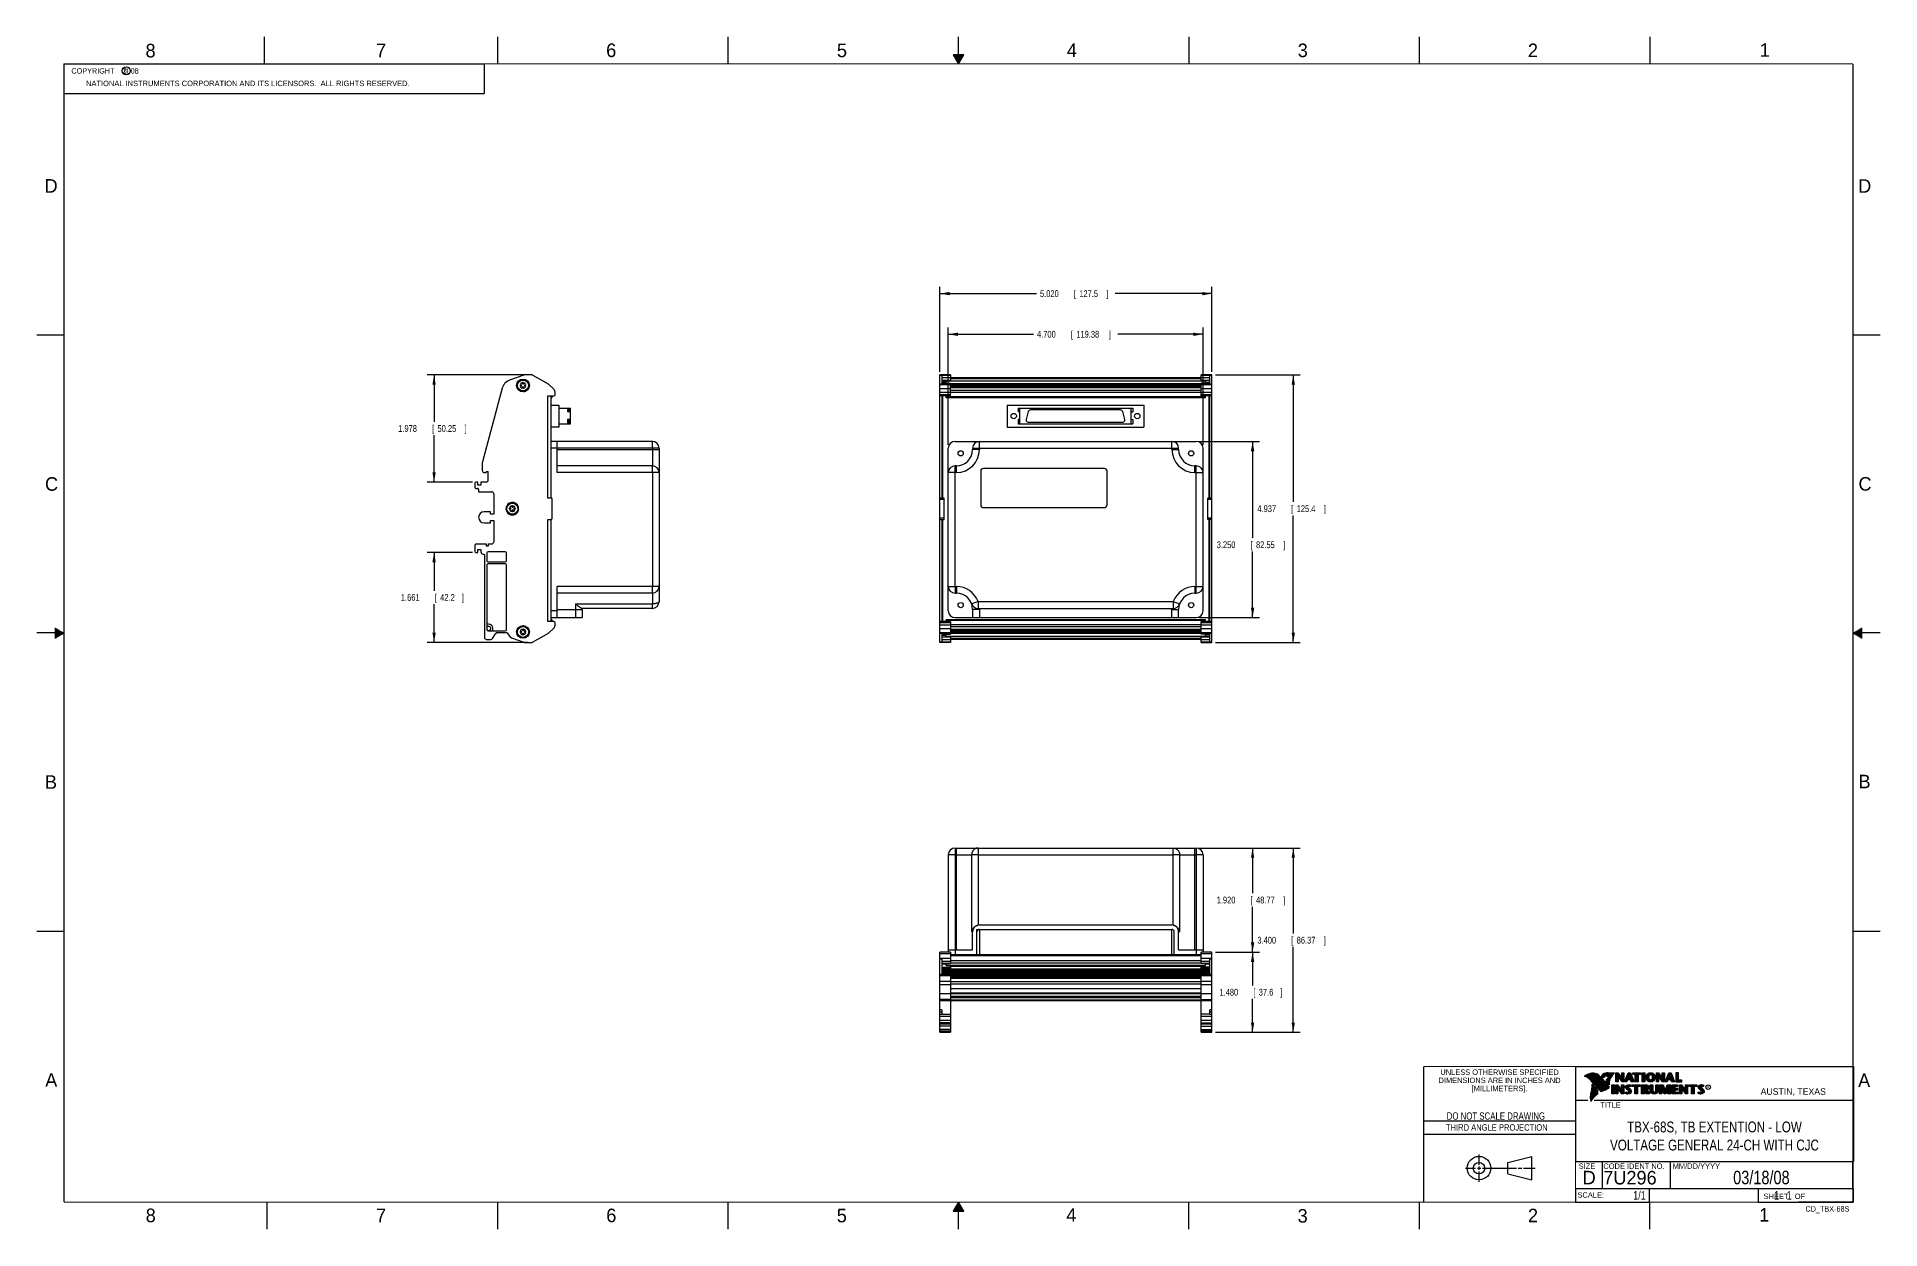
# Model space of a CAD drawing. Header units: inches. Extents: x 0 to 34, y 0 to 22.
import ezdxf
from ezdxf.enums import TextEntityAlignment as Align

# ---------------------------------------------------------------- set-up
doc = ezdxf.new("R2010")
doc.units = ezdxf.units.IN
doc.header["$LTSCALE"] = 1.87
doc.header["$MEASUREMENT"] = 0
doc.layers.get('0').update_dxf_attribs({"linetype": 'CONTINUOUS'})
doc.layers.add('DIMENSIONS', color=7, linetype='CONTINUOUS')
doc.styles.get("Standard").update_dxf_attribs({"font": 'txt', "width": 0.8})
doc.dimstyles.new('DIMSTYLE_1', dxfattribs={"dimtxt": 0.125, "dimasz": 0.18, "dimexe": 0.18, "dimexo": 0.0625, "dimgap": 0.09, "dimtad": 0, "dimtih": 1, "dimtoh": 1, "dimdec": 3, "dimzin": 4, "dimdsep": 46, "dimtxsty": 'STANDARD', "dimblk": '_FILLED', "dimblk1": '_FILLED', "dimblk2": '_FILLED', "dimcen": 0.09, "dimadec": 0, "dimazin": 0, "dimtp": 0.01, "dimtm": 0.01, "dimtfac": 1, "dimtdec": 3, "dimtofl": 0, "dimtmove": 0, "dimatfit": 3, "dimldrblk": '_FILLED', "dimfxl": 1, "dimtolj": 1, "dimtzin": 4, "dimarcsym": 0})

msp = doc.modelspace()

# ---------------------------------------------------------------- texts
at = {"color": 2, "linetype": 'CONTINUOUS'}
for s, height, p in [('8', 0.25, (2.0046, 21.6213)), ('7', 0.25, (6.2556, 21.6243)), ('6', 0.25, (10.5012, 21.6272)), ('5', 0.25, (14.7577, 21.6247)), ('4', 0.25, (18.9977, 21.6277)), ('3', 0.25, (23.257, 21.6259)), ('2', 0.25, (27.5025, 21.6262)), ('1', 0.25, (31.7781, 21.6326)), ('NATIONAL INSTRUMENTS CORPORATION AND ITS LICENSORS.  ALL RIGHTS RESERVED.', 0.1, (0.9071, 21.0911)), ('c', 0.1, (1.599, 21.3388)), ('D', 0.25, (0.1424, 19.125)), ('D', 0.25, (33.5947, 19.1236)), ('C', 0.25, (0.1508, 13.6246)), ('C', 0.25, (33.6004, 13.6267)), ('B', 0.25, (0.1484, 8.1257)), ('B', 0.25, (33.6006, 8.1345)), ('A', 0.25, (0.1541, 2.6261)), ('A', 0.25, (33.5939, 2.6228)), ('R', 0.042, (30.8076, 2.5994)), ('AUSTIN, TEXAS', 0.12, (31.7957, 2.479)), ('TITLE', 0.1, (28.8397, 2.2397)), ('SIZE', 0.1, (28.4379, 1.1118)), ('MM/DD/YYYY', 0.1, (30.1721, 1.1121)), ('SCALE:', 0.1, (28.4164, 0.5806)), ('8', 0.25, (2.0074, 0.1291)), ('7', 0.25, (6.2553, 0.1287)), ('6', 0.25, (10.5033, 0.1284)), ('5', 0.25, (14.754, 0.1262)), ('4', 0.25, (18.9884, 0.1369)), ('3', 0.25, (23.2555, 0.121)), ('2', 0.25, (27.5035, 0.1263)), ('1', 0.25, (31.7706, 0.139)), ('SHEET   OF', 0.1, (31.8499, 0.5557))]:
    msp.add_text(s, height=height, dxfattribs=at).set_placement(p)
for s, height, width, p in [('DIMENSIONS ARE IN INCHES AND', 0.1, 0.9, (26.9799, 2.6959)), ('UNLESS OTHERWISE SPECIFIED', 0.1, 0.9, (26.9799, 2.8459)), ('[MILLIMETERS].', 0.1, 0.9, (26.9799, 2.5459)), ('THIRD ANGLE PROJECTION', 0.12, 0.8, (26.9296, 1.8168))]:
    msp.add_text(s, height=height, dxfattribs=dict(at, width=width)).set_placement(p, align=Align.CENTER)
at = {"color": 7, "linetype": 'CONTINUOUS', "width": 0.8}
for s, height, p in [('DO NOT SCALE DRAWING', 0.135, (26.9127, 2.0199)), ('03/18/08', 0.25, (31.81, 0.828))]:
    msp.add_text(s, height=height, dxfattribs=at).set_placement(p, align=Align.CENTER)
at = {"color": 7, "linetype": 'CONTINUOUS'}
for s, p in [('D  ', (28.5128, 0.8264)), ('7U296', (28.8928, 0.8245))]:
    msp.add_text(s, height=0.25, dxfattribs=at).set_placement(p)
at = {"color": 2, "linetype": 'CONTINUOUS', "width": 0.9}
msp.add_text('CODE IDENT NO.', height=0.1, dxfattribs=at).set_placement((28.8949, 1.1115))
at = {"color": 7, "linetype": 'CONTINUOUS', "width": 0.8}
msp.add_text('1/1', height=0.15625, dxfattribs=at).set_placement((29.677, 0.5469), align=Align.RIGHT)
at = {"color": 2, "linetype": 'CONTINUOUS', "width": 0.8}
msp.add_text('CD_TBX-68S', height=0.1, dxfattribs=at).set_placement((33.4328, 0.3236), align=Align.RIGHT)
at = {"color": 2, "linetype": 'CONTINUOUS', "insert": (0.5625, 21.4219), "char_height": 0.1, "width": 1.52, "attachment_point": 1}
msp.add_mtext('  COPYRIGHT    2008', dxfattribs=at)
at = {"color": 7, "linetype": 'CONTINUOUS'}
for s, insert, char_height, width, attachment_point in [('TBX-68S, TB EXTENTION - LOW \\PVOLTAGE GENERAL 24-CH WITH CJC', (30.9443, 1.9853), 0.2, 4.8, 2), ('     1   1', (31.8125, 0.7031), 0.15625, 1.25, 1)]:
    msp.add_mtext(s, dxfattribs=dict(at, insert=insert, char_height=char_height, width=width, attachment_point=attachment_point))

# ---------------------------------------------------------------- blocks, each defined once
blk = doc.blocks.new('_FILLED')
at = {"color": 0, "linetype": 'BYBLOCK'}
blk.add_solid([(0, 0), (-1, 0.17), (-1, -0.17)], dxfattribs=at)
blk = doc.blocks.new('*D0')
at = {"layer": 'DIMENSIONS', "color": 2, "linetype": 'CONTINUOUS'}
for p, q in [((16.655, 15.82), (16.655, 17.387)), ((21.675, 15.82), (21.675, 17.387)), ((16.655, 17.262), (18.44, 17.262)), ((21.675, 17.262), (19.89, 17.262))]:
    blk.add_line(p, q, dxfattribs=at)
at = {"layer": 'DIMENSIONS', "color": 2, "linetype": 'CONTINUOUS', "xscale": 0.18, "yscale": 0.18, "zscale": 0.18, "rotation": 180}
blk.add_blockref('_FILLED', (16.655, 17.262), dxfattribs=at)
at = {"layer": 'DIMENSIONS', "color": 2, "linetype": 'CONTINUOUS', "xscale": 0.18, "yscale": 0.18, "zscale": 0.18}
blk.add_blockref('_FILLED', (21.675, 17.262), dxfattribs=at)
at = {"layer": 'DIMENSIONS', "color": 2, "linetype": 'CONTINUOUS', "width": 0.8}
for s, p in [('5.020', (18.503, 17.2)), ('[', (19.128, 17.2)), ('127.5', (19.228, 17.2)), (']', (19.728, 17.2))]:
    blk.add_text(s, height=0.125, dxfattribs=at).set_placement(p)
blk = doc.blocks.new('*D1')
at = {"layer": 'DIMENSIONS', "color": 2, "linetype": 'CONTINUOUS'}
for p, q in [((21.738, 15.762), (23.3, 15.762)), ((23.175, 15.762), (23.175, 13.419)), ((23.175, 10.825), (23.175, 13.169)), ((21.738, 10.825), (23.3, 10.825))]:
    blk.add_line(p, q, dxfattribs=at)
at = {"layer": 'DIMENSIONS', "color": 2, "linetype": 'CONTINUOUS', "xscale": 0.18, "yscale": 0.18, "zscale": 0.18}
for p, rotation in [((23.175, 15.762), 90), ((23.175, 10.825), 270)]:
    blk.add_blockref('_FILLED', p, dxfattribs=dict(at, rotation=rotation))
at = {"layer": 'DIMENSIONS', "color": 2, "linetype": 'CONTINUOUS', "width": 0.8}
for s, p in [('4.937', (22.513, 13.231)), ('[', (23.138, 13.231)), ('125.4', (23.238, 13.231)), (']', (23.738, 13.231))]:
    blk.add_text(s, height=0.125, dxfattribs=at).set_placement(p)
blk = doc.blocks.new('*D2')
at = {"layer": 'DIMENSIONS', "color": 2, "linetype": 'CONTINUOUS'}
for p, q in [((21.448, 14.535), (22.55, 14.535)), ((22.425, 14.535), (22.425, 12.754)), ((22.425, 11.285), (22.425, 12.504)), ((21.448, 11.285), (22.55, 11.285))]:
    blk.add_line(p, q, dxfattribs=at)
at = {"layer": 'DIMENSIONS', "color": 2, "linetype": 'CONTINUOUS', "xscale": 0.18, "yscale": 0.18, "zscale": 0.18}
for p, rotation in [((22.425, 14.535), 90), ((22.425, 11.285), 270)]:
    blk.add_blockref('_FILLED', p, dxfattribs=dict(at, rotation=rotation))
at = {"layer": 'DIMENSIONS', "color": 2, "linetype": 'CONTINUOUS', "width": 0.8}
for s, p in [('3.250', (21.763, 12.566)), ('[', (22.388, 12.566)), ('82.55', (22.488, 12.566)), (']', (22.988, 12.566))]:
    blk.add_text(s, height=0.125, dxfattribs=at).set_placement(p)
blk = doc.blocks.new('*D3')
at = {"layer": 'DIMENSIONS', "color": 2, "linetype": 'CONTINUOUS'}
for p, q in [((16.811, 14.472), (16.811, 16.637)), ((16.811, 16.512), (18.386, 16.512)), ((21.511, 16.512), (19.936, 16.512)), ((21.511, 14.472), (21.511, 16.637))]:
    blk.add_line(p, q, dxfattribs=at)
at = {"layer": 'DIMENSIONS', "color": 2, "linetype": 'CONTINUOUS', "xscale": 0.18, "yscale": 0.18, "zscale": 0.18, "rotation": 180}
blk.add_blockref('_FILLED', (16.811, 16.512), dxfattribs=at)
at = {"layer": 'DIMENSIONS', "color": 2, "linetype": 'CONTINUOUS', "xscale": 0.18, "yscale": 0.18, "zscale": 0.18}
blk.add_blockref('_FILLED', (21.511, 16.512), dxfattribs=at)
at = {"layer": 'DIMENSIONS', "color": 2, "linetype": 'CONTINUOUS', "width": 0.8}
for s, p in [('4.700', (18.448, 16.45)), ('[', (19.073, 16.45)), ('119.38', (19.173, 16.45)), (']', (19.773, 16.45))]:
    blk.add_text(s, height=0.125, dxfattribs=at).set_placement(p)
blk = doc.blocks.new('*D4')
at = {"layer": 'DIMENSIONS', "color": 2, "linetype": 'CONTINUOUS'}
for p, q in [((21.423, 7.032), (23.3, 7.032)), ((23.175, 7.032), (23.175, 5.457)), ((23.175, 3.632), (23.175, 5.207)), ((21.738, 3.632), (23.3, 3.632))]:
    blk.add_line(p, q, dxfattribs=at)
at = {"layer": 'DIMENSIONS', "color": 2, "linetype": 'CONTINUOUS', "xscale": 0.18, "yscale": 0.18, "zscale": 0.18}
for p, rotation in [((23.175, 7.032), 90), ((23.175, 3.632), 270)]:
    blk.add_blockref('_FILLED', p, dxfattribs=dict(at, rotation=rotation))
at = {"layer": 'DIMENSIONS', "color": 2, "linetype": 'CONTINUOUS', "width": 0.8}
for s, p in [('3.400', (22.513, 5.269)), ('[', (23.138, 5.269)), ('86.37', (23.238, 5.269)), (']', (23.738, 5.269))]:
    blk.add_text(s, height=0.125, dxfattribs=at).set_placement(p)
blk = doc.blocks.new('*D5')
at = {"layer": 'DIMENSIONS', "color": 2, "linetype": 'CONTINUOUS'}
for p, q in [((21.738, 5.112), (22.55, 5.112)), ((22.425, 5.112), (22.425, 4.497)), ((22.425, 3.632), (22.425, 4.247)), ((21.738, 3.632), (22.55, 3.632))]:
    blk.add_line(p, q, dxfattribs=at)
at = {"layer": 'DIMENSIONS', "color": 2, "linetype": 'CONTINUOUS', "xscale": 0.18, "yscale": 0.18, "zscale": 0.18}
for p, rotation in [((22.425, 5.112), 90), ((22.425, 3.632), 270)]:
    blk.add_blockref('_FILLED', p, dxfattribs=dict(at, rotation=rotation))
at = {"layer": 'DIMENSIONS', "color": 2, "linetype": 'CONTINUOUS', "width": 0.8}
for s, p in [('1.480', (21.813, 4.309)), ('[', (22.438, 4.309)), ('37.6', (22.538, 4.309)), (']', (22.938, 4.309))]:
    blk.add_text(s, height=0.125, dxfattribs=at).set_placement(p)
blk = doc.blocks.new('*D6')
at = {"layer": 'DIMENSIONS', "color": 2, "linetype": 'CONTINUOUS'}
for p, q in [((21.423, 7.032), (22.55, 7.032)), ((22.425, 7.032), (22.425, 6.197)), ((22.425, 5.112), (22.425, 5.947)), ((21.738, 5.112), (22.55, 5.112))]:
    blk.add_line(p, q, dxfattribs=at)
at = {"layer": 'DIMENSIONS', "color": 2, "linetype": 'CONTINUOUS', "xscale": 0.18, "yscale": 0.18, "zscale": 0.18}
for p, rotation in [((22.425, 7.032), 90), ((22.425, 5.112), 270)]:
    blk.add_blockref('_FILLED', p, dxfattribs=dict(at, rotation=rotation))
at = {"layer": 'DIMENSIONS', "color": 2, "linetype": 'CONTINUOUS', "width": 0.8}
for s, p in [('1.920', (21.763, 6.01)), ('[', (22.388, 6.01)), ('48.77', (22.488, 6.01)), (']', (22.988, 6.01))]:
    blk.add_text(s, height=0.125, dxfattribs=at).set_placement(p)
blk = doc.blocks.new('*D7')
at = {"layer": 'DIMENSIONS', "color": 2, "linetype": 'CONTINUOUS'}
for p, q in [((8.035, 12.487), (7.202, 12.487)), ((7.327, 12.487), (7.327, 11.781)), ((7.327, 10.825), (7.327, 11.531)), ((9.062, 10.825), (7.202, 10.825))]:
    blk.add_line(p, q, dxfattribs=at)
at = {"layer": 'DIMENSIONS', "color": 2, "linetype": 'CONTINUOUS', "xscale": 0.18, "yscale": 0.18, "zscale": 0.18}
for p, rotation in [((7.327, 12.487), 90), ((7.327, 10.825), 270)]:
    blk.add_blockref('_FILLED', p, dxfattribs=dict(at, rotation=rotation))
at = {"layer": 'DIMENSIONS', "color": 2, "linetype": 'CONTINUOUS', "width": 0.8}
for s, p in [('1.661', (6.715, 11.594)), ('[', (7.34, 11.594)), ('42.2', (7.44, 11.594)), (']', (7.84, 11.594))]:
    blk.add_text(s, height=0.125, dxfattribs=at).set_placement(p)
blk = doc.blocks.new('*D8')
at = {"layer": 'DIMENSIONS', "color": 2, "linetype": 'CONTINUOUS'}
for p, q in [((9.062, 15.762), (7.202, 15.762)), ((7.327, 15.762), (7.327, 14.898)), ((7.327, 13.784), (7.327, 14.648)), ((8.035, 13.784), (7.202, 13.784))]:
    blk.add_line(p, q, dxfattribs=at)
at = {"layer": 'DIMENSIONS', "color": 2, "linetype": 'CONTINUOUS', "xscale": 0.18, "yscale": 0.18, "zscale": 0.18}
for p, rotation in [((7.327, 15.762), 90), ((7.327, 13.784), 270)]:
    blk.add_blockref('_FILLED', p, dxfattribs=dict(at, rotation=rotation))
at = {"layer": 'DIMENSIONS', "color": 2, "linetype": 'CONTINUOUS', "width": 0.8}
for s, p in [('1.978', (6.665, 14.711)), ('[', (7.29, 14.711)), ('50.25', (7.39, 14.711)), (']', (7.89, 14.711))]:
    blk.add_text(s, height=0.125, dxfattribs=at).set_placement(p)

# ---------------------------------------------------------------- dimensions: what is measured, and where the dimension line sits
at = {"layer": 'DIMENSIONS', "color": 2, "linetype": 'CONTINUOUS'}
for base, p1, p2, angle, picture, middle in [((16.6554, 17.2623), (21.675, 15.8196), (16.6554, 15.8196), 180, '*D0', (19.1652, 17.2623)), ((16.811, 16.5123), (21.511, 14.4722), (16.811, 14.4722), 180, '*D3', (19.161, 16.5123)), ((7.3275, 13.784), (9.0622, 15.7623), (8.0347, 13.784), 270, '*D8', (7.3275, 14.7732)), ((23.175, 10.8253), (21.7375, 15.7623), (21.7375, 10.8253), 270, '*D1', (23.175, 13.2938)), ((22.425, 14.5347), (21.4485, 11.2847), (21.4485, 14.5347), 90, '*D2', (22.425, 12.6288)), ((7.3275, 12.4867), (9.0622, 10.8253), (8.0347, 12.4867), 90, '*D7', (7.3275, 11.656)), ((23.175, 7.0321), (21.7375, 3.6317), (21.4235, 7.0321), 90, '*D4', (23.175, 5.3319)), ((22.425, 7.0321), (21.7375, 5.112), (21.4235, 7.0321), 90, '*D6', (22.425, 6.0721)), ((22.425, 5.112), (21.7375, 3.6317), (21.7375, 5.112), 90, '*D5', (22.425, 4.3719))]:
    dim = msp.add_linear_dim(base=base, p1=p1, p2=p2, angle=angle, dimstyle='DIMSTYLE_1', dxfattribs=at)
    dim.commit()
    dim.dimension.update_dxf_attribs({"geometry": picture, "text_midpoint": middle, "dimtype": 160})

# ---------------------------------------------------------------- linework, layer by layer
at = {"color": 2, "linetype": 'CONTINUOUS'}
for p, q in [((4.2, 21.5), (4.2, 22)), ((8.5, 21.5), (8.5, 22)), ((12.75, 21.5), (12.75, 22)), ((17, 21.5), (17, 22)), ((21.25, 22), (21.25, 21.5)), ((25.5, 22), (25.5, 21.5)), ((29.75, 22), (29.75, 21.5)), ((0.5, 21.5), (8.25, 21.5)), ((0.5, 21.5), (0.5, 20.9531)), ((8.25, 21.5), (8.25, 20.9531)), ((16.902, 21.6697), (17, 21.5)), ((17.098, 21.6697), (16.902, 21.6697)), ((16.9076, 21.66), (17.0924, 21.66)), ((16.9134, 21.65), (17.0866, 21.65)), ((16.9192, 21.64), (17.0808, 21.64)), ((16.925, 21.63), (17.0751, 21.63)), ((16.9307, 21.62), (17.0693, 21.62)), ((16.9365, 21.61), (17.0635, 21.61)), ((16.9423, 21.6), (17.0578, 21.6)), ((16.9481, 21.59), (17.052, 21.59)), ((16.9538, 21.58), (17.0462, 21.58)), ((16.9596, 21.57), (17.0404, 21.57)), ((16.9654, 21.56), (17.0347, 21.56)), ((16.9712, 21.55), (17.0289, 21.55)), ((16.9769, 21.54), (17.0231, 21.54)), ((16.9827, 21.53), (17.0173, 21.53)), ((16.9885, 21.52), (17.0116, 21.52)), ((16.9942, 21.51), (17.0058, 21.51)), ((17, 21.5), (17.098, 21.6697)), ((0.5, 20.9531), (8.25, 20.9531)), ((0, 16.5), (0.5, 16.5)), ((33.5, 16.5), (34, 16.5)), ((0.5, 11), (0, 11)), ((0.3303, 11.09), (0.3441, 11.09)), ((0.3303, 11.08), (0.3614, 11.08)), ((0.3303, 11.07), (0.3788, 11.07)), ((0.3303, 11.06), (0.3961, 11.06)), ((0.3303, 11.05), (0.4134, 11.05)), ((0.3303, 11.04), (0.4307, 11.04)), ((0.3303, 11.03), (0.448, 11.03)), ((0.3303, 11.02), (0.4654, 11.02)), ((0.3303, 11.01), (0.4827, 11.01)), ((0.3303, 10.99), (0.4827, 10.99)), ((0.3303, 10.98), (0.4654, 10.98)), ((0.3303, 10.97), (0.448, 10.97)), ((0.3303, 10.96), (0.4307, 10.96)), ((0.3303, 10.95), (0.4134, 10.95)), ((0.3303, 10.94), (0.3961, 10.94)), ((0.3303, 10.93), (0.3788, 10.93)), ((0.3303, 10.92), (0.3614, 10.92)), ((0.3303, 10.91), (0.3441, 10.91)), ((34, 11), (33.5, 11)), ((33.5173, 11.01), (33.6697, 11.01)), ((33.5173, 10.99), (33.6697, 10.99)), ((33.5347, 11.02), (33.6697, 11.02)), ((33.5347, 10.98), (33.6697, 10.98)), ((33.552, 11.03), (33.6697, 11.03)), ((33.552, 10.97), (33.6697, 10.97)), ((33.5693, 11.04), (33.6697, 11.04)), ((33.5693, 10.96), (33.6697, 10.96)), ((33.5866, 11.05), (33.6697, 11.05)), ((33.5866, 10.95), (33.6697, 10.95)), ((33.6039, 11.06), (33.6697, 11.06)), ((33.6039, 10.94), (33.6697, 10.94)), ((33.6213, 11.07), (33.6697, 11.07)), ((33.6213, 10.93), (33.6697, 10.93)), ((33.6386, 11.08), (33.6697, 11.08)), ((33.6386, 10.92), (33.6697, 10.92)), ((33.6559, 11.09), (33.6697, 11.09)), ((33.6559, 10.91), (33.6697, 10.91)), ((0, 5.5), (0.5, 5.5)), ((33.5, 5.5), (34, 5.5)), ((28.3793, 3.0003), (33.5093, 3.0003)), ((28.3793, 3.0003), (28.3793, 1.2503)), ((28.556, 2.8217), (28.556, 2.8246)), ((28.5629, 2.8193), (28.5629, 2.8291)), ((28.5698, 2.8166), (28.5698, 2.8333)), ((28.5766, 2.8137), (28.5766, 2.8374)), ((28.5835, 2.8105), (28.5835, 2.8412)), ((28.5904, 2.8071), (28.5904, 2.8449)), ((28.5972, 2.8034), (28.5972, 2.8479)), ((28.6041, 2.7994), (28.6041, 2.8508)), ((28.6109, 2.7952), (28.6109, 2.8535)), ((28.6178, 2.7906), (28.6178, 2.856)), ((28.6247, 2.7856), (28.6247, 2.8584)), ((28.6315, 2.7803), (28.6315, 2.8606)), ((28.6384, 2.7747), (28.6384, 2.8626)), ((28.6453, 2.7685), (28.6453, 2.8645)), ((28.6521, 2.762), (28.6521, 2.8662)), ((28.659, 2.7548), (28.659, 2.8679)), ((28.6659, 2.7474), (28.6659, 2.8695)), ((28.6727, 2.7398), (28.6727, 2.8708)), ((28.6796, 2.7323), (28.6796, 2.8719)), ((28.6865, 2.7247), (28.6865, 2.8727)), ((28.6933, 2.717), (28.6933, 2.8732)), ((28.7002, 2.7092), (28.7002, 2.8734)), ((28.707, 2.7014), (28.707, 2.8733)), ((28.7139, 2.6936), (28.7139, 2.873)), ((28.7208, 2.6856), (28.7208, 2.8724)), ((28.7276, 2.6776), (28.7276, 2.8716)), ((28.7345, 2.6696), (28.7345, 2.8704)), ((28.7414, 2.6615), (28.7414, 2.869)), ((28.7482, 2.6533), (28.7482, 2.8677)), ((28.7551, 2.6452), (28.7551, 2.8659)), ((28.762, 2.6372), (28.762, 2.8638)), ((28.7688, 2.6293), (28.7688, 2.8611)), ((28.7757, 2.6214), (28.7757, 2.858)), ((28.7826, 2.6137), (28.7826, 2.8543)), ((28.7894, 2.606), (28.7894, 2.8501)), ((28.7963, 2.5985), (28.7963, 2.8451)), ((28.8031, 2.591), (28.8031, 2.8394)), ((28.81, 2.5836), (28.81, 2.8328)), ((28.8169, 2.5762), (28.8169, 2.8253)), ((28.8237, 2.569), (28.8237, 2.8181)), ((28.8306, 2.5618), (28.8306, 2.8109)), ((28.8375, 2.5556), (28.8375, 2.8037)), ((28.8443, 2.5505), (28.8443, 2.7965)), ((28.8512, 2.5472), (28.8512, 2.7893)), ((28.8581, 2.5466), (28.8581, 2.782)), ((28.8865, 2.792), (28.8631, 2.8194)), ((28.8649, 2.5483), (28.8649, 2.7748)), ((28.8878, 2.7979), (28.8682, 2.8209)), ((28.8718, 2.8167), (28.8718, 2.8343)), ((28.8718, 2.5513), (28.8718, 2.7675)), ((28.8786, 2.8086), (28.8786, 2.8464)), ((28.8786, 2.5541), (28.8786, 2.7602)), ((28.8855, 2.8005), (28.8855, 2.854)), ((28.8855, 2.557), (28.8855, 2.7523)), ((28.8924, 2.8003), (28.8924, 2.8594)), ((28.8924, 2.5599), (28.8924, 2.744)), ((28.8992, 2.8044), (28.8992, 2.8634)), ((28.8992, 2.5628), (28.8992, 2.7357)), ((28.9061, 2.8094), (28.9061, 2.8668)), ((28.9061, 2.5659), (28.9061, 2.7274)), ((28.913, 2.8153), (28.913, 2.8696)), ((28.9198, 2.8223), (28.9198, 2.8719)), ((28.9267, 2.8275), (28.9267, 2.8737)), ((28.9336, 2.8311), (28.9336, 2.875)), ((28.9404, 2.8335), (28.9404, 2.8759)), ((28.962, 2.7048), (28.9438, 2.7257)), ((28.9473, 2.834), (28.9473, 2.8769)), ((28.9657, 2.7079), (28.9496, 2.7264)), ((28.9542, 2.8327), (28.9542, 2.8778)), ((28.9542, 2.7212), (28.9542, 2.7362)), ((28.961, 2.8306), (28.961, 2.8785)), ((28.961, 2.7133), (28.961, 2.7519)), ((28.9679, 2.8292), (28.9679, 2.8791)), ((28.9679, 2.7053), (28.9679, 2.7699)), ((28.9747, 2.8285), (28.9747, 2.8796)), ((28.9747, 2.697), (28.9747, 2.7823)), ((28.9816, 2.828), (28.9816, 2.88)), ((28.9816, 2.689), (28.9816, 2.7889)), ((28.9844, 2.885), (29.1009, 2.8868)), ((28.9845, 2.8802), (29.0882, 2.8817)), ((28.9885, 2.8278), (28.9885, 2.8802)), ((28.9885, 2.6813), (28.9885, 2.7921)), ((28.9953, 2.8276), (28.9953, 2.8803)), ((28.9953, 2.6998), (28.9953, 2.7939)), ((29.0022, 2.8263), (29.0022, 2.8804)), ((29.0022, 2.7448), (29.0022, 2.795)), ((29.0091, 2.822), (29.0091, 2.8805)), ((29.0091, 2.7642), (29.0091, 2.7954)), ((29.0159, 2.7805), (29.0159, 2.8806)), ((29.0228, 2.7947), (29.0228, 2.8807)), ((29.0297, 2.8073), (29.0297, 2.8808)), ((29.0365, 2.8188), (29.0365, 2.881)), ((29.0434, 2.8293), (29.0434, 2.8811)), ((29.0502, 2.8389), (29.0502, 2.8812)), ((29.0571, 2.8479), (29.0571, 2.8813)), ((29.064, 2.8562), (29.064, 2.8814)), ((29.0708, 2.8641), (29.0708, 2.8815)), ((29.0777, 2.8714), (29.0777, 2.8816)), ((29.1256, 2.8852), (29.1624, 2.8852)), ((29.1256, 2.7166), (29.1256, 2.8852)), ((29.1305, 2.8804), (29.16, 2.8804)), ((29.1305, 2.7215), (29.1305, 2.8804)), ((29.1604, 2.7215), (29.1305, 2.7215)), ((29.1395, 2.7215), (29.1395, 2.8804)), ((29.1462, 2.7215), (29.1462, 2.8804)), ((29.1529, 2.7215), (29.1529, 2.8804)), ((29.1604, 2.8299), (29.1596, 2.8804)), ((29.16, 2.8804), (29.2402, 2.7746)), ((29.2438, 2.7215), (29.1604, 2.8299)), ((29.1604, 2.8299), (29.1604, 2.7215)), ((29.1624, 2.8852), (29.2354, 2.7891)), ((29.2414, 2.7166), (29.1653, 2.8156)), ((29.1653, 2.8156), (29.1653, 2.7166)), ((29.1663, 2.8222), (29.1663, 2.872)), ((29.173, 2.8135), (29.173, 2.8632)), ((29.1798, 2.8048), (29.1798, 2.8543)), ((29.1865, 2.7961), (29.1865, 2.8455)), ((29.1932, 2.7873), (29.1932, 2.8367)), ((29.1999, 2.7786), (29.1999, 2.8278)), ((29.2066, 2.7699), (29.2066, 2.819)), ((29.2133, 2.7612), (29.2133, 2.8101)), ((29.22, 2.7525), (29.22, 2.8013)), ((29.2267, 2.7437), (29.2267, 2.7924)), ((29.2334, 2.735), (29.2334, 2.7836)), ((29.2354, 2.8852), (29.2754, 2.8852)), ((29.2354, 2.7891), (29.2354, 2.8852)), ((29.2402, 2.8804), (29.2705, 2.8804)), ((29.2402, 2.7746), (29.2402, 2.8804)), ((29.2402, 2.7263), (29.2402, 2.7746)), ((29.2705, 2.7215), (29.2438, 2.7215)), ((29.2469, 2.7215), (29.2469, 2.8804)), ((29.2536, 2.7215), (29.2536, 2.8804)), ((29.2603, 2.7215), (29.2603, 2.8804)), ((29.267, 2.7215), (29.267, 2.8804)), ((29.2705, 2.8804), (29.2705, 2.7215)), ((29.2754, 2.8852), (29.2754, 2.7166)), ((29.2853, 2.7167), (29.3541, 2.8851)), ((29.2926, 2.7216), (29.3574, 2.8802)), ((29.3219, 2.7216), (29.2926, 2.7216)), ((29.3006, 2.7216), (29.3006, 2.7411)), ((29.3073, 2.7216), (29.3073, 2.7575)), ((29.314, 2.7216), (29.314, 2.774)), ((29.3207, 2.7216), (29.3207, 2.7904)), ((29.3381, 2.7618), (29.3219, 2.7216)), ((29.3414, 2.7569), (29.3252, 2.7167)), ((29.3274, 2.7353), (29.3274, 2.8068)), ((29.3341, 2.752), (29.3341, 2.8232)), ((29.3968, 2.7618), (29.3381, 2.7618)), ((29.3408, 2.7618), (29.3408, 2.8396)), ((29.3933, 2.7569), (29.3414, 2.7569)), ((29.3434, 2.7787), (29.365, 2.8486)), ((29.3918, 2.7787), (29.3434, 2.7787)), ((29.3475, 2.7921), (29.3475, 2.8561)), ((29.3475, 2.7618), (29.3475, 2.7787)), ((29.35, 2.7836), (29.3686, 2.8438)), ((29.3854, 2.7836), (29.35, 2.7836)), ((29.3541, 2.8851), (29.3967, 2.8851)), ((29.3543, 2.8139), (29.3543, 2.8725)), ((29.3543, 2.7618), (29.3543, 2.7787)), ((29.3574, 2.8802), (29.3933, 2.8802)), ((29.361, 2.8356), (29.361, 2.8802)), ((29.361, 2.7618), (29.361, 2.7787)), ((29.365, 2.8486), (29.3728, 2.8486)), ((29.3677, 2.8486), (29.3677, 2.8802)), ((29.3677, 2.7618), (29.3677, 2.7787)), ((29.3686, 2.8438), (29.3691, 2.8438)), ((29.3691, 2.8438), (29.3854, 2.7836)), ((29.3728, 2.8486), (29.3918, 2.7787)), ((29.3744, 2.8428), (29.3744, 2.8802)), ((29.3744, 2.7618), (29.3744, 2.7787)), ((29.3811, 2.8181), (29.3811, 2.8802)), ((29.3811, 2.7618), (29.3811, 2.7787)), ((29.3878, 2.7935), (29.3878, 2.8802)), ((29.3878, 2.7618), (29.3878, 2.7787)), ((29.3933, 2.8802), (29.4535, 2.7216)), ((29.4068, 2.7167), (29.3933, 2.7569)), ((29.3945, 2.7618), (29.3945, 2.877)), ((29.3967, 2.8851), (29.4606, 2.7167)), ((29.4103, 2.7216), (29.3968, 2.7618)), ((29.4012, 2.7485), (29.4012, 2.8593)), ((29.4079, 2.7286), (29.4079, 2.8416)), ((29.4535, 2.7216), (29.4103, 2.7216)), ((29.4147, 2.7216), (29.4147, 2.8239)), ((29.4214, 2.7216), (29.4214, 2.8063)), ((29.4281, 2.7216), (29.4281, 2.7886)), ((29.4348, 2.7216), (29.4348, 2.7709)), ((29.4357, 2.8851), (29.584, 2.8851)), ((29.4357, 2.8537), (29.4357, 2.8851)), ((29.4843, 2.8537), (29.4357, 2.8537)), ((29.4406, 2.8802), (29.5791, 2.8802)), ((29.4406, 2.8586), (29.4406, 2.8802)), ((29.4892, 2.8586), (29.4406, 2.8586)), ((29.4415, 2.7216), (29.4415, 2.7532)), ((29.4482, 2.8586), (29.4482, 2.8802)), ((29.4482, 2.7216), (29.4482, 2.7355)), ((29.4549, 2.8586), (29.4549, 2.8802)), ((29.4616, 2.8586), (29.4616, 2.8802)), ((29.4684, 2.8586), (29.4684, 2.8802)), ((29.4751, 2.8586), (29.4751, 2.8802)), ((29.4818, 2.8586), (29.4818, 2.8802)), ((29.4843, 2.7167), (29.4843, 2.8537)), ((29.4892, 2.8586), (29.4885, 2.8802)), ((29.4892, 2.7216), (29.4892, 2.8586)), ((29.5305, 2.7216), (29.4892, 2.7216)), ((29.4952, 2.7216), (29.4952, 2.8802)), ((29.5019, 2.7216), (29.5019, 2.8802)), ((29.5086, 2.7216), (29.5086, 2.8802)), ((29.5153, 2.7216), (29.5153, 2.8802)), ((29.522, 2.7216), (29.522, 2.8802)), ((29.5305, 2.8586), (29.5288, 2.8802)), ((29.5791, 2.8586), (29.5305, 2.8586)), ((29.5305, 2.8586), (29.5305, 2.7216)), ((29.584, 2.8537), (29.5354, 2.8537)), ((29.5354, 2.8537), (29.5354, 2.7167)), ((29.5355, 2.8586), (29.5355, 2.8802)), ((29.5422, 2.8586), (29.5422, 2.8802)), ((29.5489, 2.8586), (29.5489, 2.8802)), ((29.5556, 2.8586), (29.5556, 2.8802)), ((29.5623, 2.8586), (29.5623, 2.8802)), ((29.569, 2.8586), (29.569, 2.8802)), ((29.5757, 2.8586), (29.5757, 2.8802)), ((29.5791, 2.8802), (29.5791, 2.8586)), ((29.584, 2.8851), (29.584, 2.8537)), ((29.6099, 2.8851), (29.6607, 2.8851)), ((29.6099, 2.7167), (29.6099, 2.8851)), ((29.6148, 2.8802), (29.6558, 2.8802)), ((29.6148, 2.7216), (29.6148, 2.8802)), ((29.6558, 2.7216), (29.6148, 2.7216)), ((29.6227, 2.7216), (29.6227, 2.8802)), ((29.6294, 2.7216), (29.6294, 2.8802)), ((29.6361, 2.7216), (29.6361, 2.8802)), ((29.6429, 2.7216), (29.6429, 2.8802)), ((29.6496, 2.7216), (29.6496, 2.8802)), ((29.6558, 2.8802), (29.6558, 2.7216)), ((29.6607, 2.8851), (29.6607, 2.7167)), ((29.6844, 2.806), (29.6846, 2.8095)), ((29.6844, 2.8025), (29.6844, 2.806)), ((29.6844, 2.7989), (29.6844, 2.8025)), ((29.6847, 2.7953), (29.6844, 2.7989)), ((29.6846, 2.8095), (29.6849, 2.813)), ((29.685, 2.7918), (29.6847, 2.7953)), ((29.6849, 2.813), (29.6853, 2.8165)), ((29.6854, 2.7882), (29.685, 2.7918)), ((29.6853, 2.8165), (29.6858, 2.8198)), ((29.686, 2.7847), (29.6854, 2.7882)), ((29.6858, 2.8198), (29.6865, 2.8232)), ((29.6866, 2.7812), (29.686, 2.7847)), ((29.6865, 2.8232), (29.6872, 2.8264)), ((29.6874, 2.7778), (29.6866, 2.7812)), ((29.6872, 2.8264), (29.6881, 2.8296)), ((29.6883, 2.7744), (29.6874, 2.7778)), ((29.6881, 2.8296), (29.6891, 2.8327)), ((29.6893, 2.7711), (29.6883, 2.7744)), ((29.6891, 2.8327), (29.6903, 2.8357)), ((29.6892, 2.8025), (29.6893, 2.8059)), ((29.6893, 2.7991), (29.6892, 2.8025)), ((29.6893, 2.8059), (29.6894, 2.8092)), ((29.6895, 2.7957), (29.6893, 2.7991)), ((29.6904, 2.7679), (29.6893, 2.7711)), ((29.6894, 2.8092), (29.6897, 2.8125)), ((29.6898, 2.7923), (29.6895, 2.7957)), ((29.6897, 2.8125), (29.6901, 2.8158)), ((29.6903, 2.7889), (29.6898, 2.7923)), ((29.6901, 2.8158), (29.6906, 2.819)), ((29.6903, 2.8357), (29.6915, 2.8386)), ((29.6908, 2.7855), (29.6903, 2.7889)), ((29.6915, 2.7647), (29.6904, 2.7679)), ((29.6906, 2.819), (29.6912, 2.8221)), ((29.6914, 2.7822), (29.6908, 2.7855)), ((29.6912, 2.8221), (29.692, 2.8252)), ((29.6922, 2.7789), (29.6914, 2.7822)), ((29.6915, 2.8386), (29.6929, 2.8415)), ((29.6928, 2.7617), (29.6915, 2.7647)), ((29.692, 2.8252), (29.6928, 2.8282)), ((29.693, 2.7757), (29.6922, 2.7789)), ((29.6928, 2.8282), (29.6938, 2.8311)), ((29.6942, 2.7587), (29.6928, 2.7617)), ((29.6929, 2.8415), (29.6944, 2.8443)), ((29.6939, 2.7726), (29.693, 2.7757)), ((29.6938, 2.8311), (29.6948, 2.8339)), ((29.695, 2.7695), (29.6939, 2.7726)), ((29.6957, 2.7558), (29.6942, 2.7587)), ((29.6944, 2.8443), (29.696, 2.847)), ((29.6948, 2.8339), (29.696, 2.8366)), ((29.695, 2.7695), (29.6948, 2.8339)), ((29.6961, 2.7666), (29.695, 2.7695)), ((29.6973, 2.753), (29.6957, 2.7558)), ((29.696, 2.847), (29.6977, 2.8497)), ((29.696, 2.8366), (29.6972, 2.8393)), ((29.6973, 2.7637), (29.6961, 2.7666)), ((29.6972, 2.8393), (29.6986, 2.8419)), ((29.6986, 2.7608), (29.6973, 2.7637)), ((29.699, 2.7502), (29.6973, 2.753)), ((29.6977, 2.8497), (29.6995, 2.8523)), ((29.6986, 2.8419), (29.7001, 2.8445)), ((29.7, 2.7581), (29.6986, 2.7608)), ((29.7008, 2.7475), (29.699, 2.7502)), ((29.6995, 2.8523), (29.7015, 2.8549)), ((29.7015, 2.7555), (29.7, 2.7581)), ((29.7001, 2.8445), (29.7017, 2.847)), ((29.7028, 2.745), (29.7008, 2.7475)), ((29.7015, 2.8549), (29.7035, 2.8574)), ((29.7015, 2.7555), (29.7017, 2.847)), ((29.7031, 2.7529), (29.7015, 2.7555)), ((29.7017, 2.847), (29.7035, 2.8495)), ((29.7048, 2.7425), (29.7028, 2.745)), ((29.7048, 2.7504), (29.7031, 2.7529)), ((29.7035, 2.8574), (29.7057, 2.8599)), ((29.7035, 2.8495), (29.7053, 2.8519)), ((29.7066, 2.7479), (29.7048, 2.7504)), ((29.7069, 2.7401), (29.7048, 2.7425)), ((29.7053, 2.8519), (29.7073, 2.8543)), ((29.7057, 2.8599), (29.708, 2.8623)), ((29.7085, 2.7456), (29.7066, 2.7479)), ((29.7091, 2.7377), (29.7069, 2.7401)), ((29.7073, 2.8543), (29.7093, 2.8566)), ((29.708, 2.8623), (29.7103, 2.8646)), ((29.7085, 2.7456), (29.7093, 2.8566)), ((29.7105, 2.7434), (29.7085, 2.7456)), ((29.7114, 2.7355), (29.7091, 2.7377)), ((29.7093, 2.8566), (29.7115, 2.8589)), ((29.7103, 2.8646), (29.7128, 2.8668)), ((29.7125, 2.7412), (29.7105, 2.7434)), ((29.7138, 2.7334), (29.7114, 2.7355)), ((29.7115, 2.8589), (29.7137, 2.861)), ((29.7147, 2.7391), (29.7125, 2.7412)), ((29.7128, 2.8668), (29.7152, 2.8689)), ((29.7137, 2.861), (29.716, 2.8631)), ((29.7162, 2.7314), (29.7138, 2.7334)), ((29.7147, 2.7391), (29.716, 2.8631)), ((29.7169, 2.7371), (29.7147, 2.7391)), ((29.7152, 2.8689), (29.7178, 2.8709)), ((29.716, 2.8631), (29.7183, 2.8651)), ((29.7188, 2.7295), (29.7162, 2.7314)), ((29.7192, 2.7353), (29.7169, 2.7371)), ((29.7178, 2.8709), (29.7204, 2.8727)), ((29.7183, 2.8651), (29.7207, 2.867)), ((29.7214, 2.7277), (29.7188, 2.7295)), ((29.7216, 2.7335), (29.7192, 2.7353)), ((29.7204, 2.8727), (29.723, 2.8745)), ((29.7207, 2.867), (29.7231, 2.8687)), ((29.7241, 2.726), (29.7214, 2.7277)), ((29.7216, 2.7335), (29.7231, 2.8687)), ((29.7241, 2.7318), (29.7216, 2.7335)), ((29.723, 2.8745), (29.7257, 2.8761)), ((29.7231, 2.8687), (29.7256, 2.8703)), ((29.7266, 2.7302), (29.7241, 2.7318)), ((29.7269, 2.7244), (29.7241, 2.726)), ((29.7256, 2.8703), (29.7281, 2.8718)), ((29.7257, 2.8761), (29.7285, 2.8776)), ((29.7292, 2.7288), (29.7266, 2.7302)), ((29.7299, 2.723), (29.7269, 2.7244)), ((29.7281, 2.8718), (29.7307, 2.8732)), ((29.7292, 2.7288), (29.7281, 2.8718)), ((29.7285, 2.8776), (29.7313, 2.8789)), ((29.7319, 2.7274), (29.7292, 2.7288)), ((29.7329, 2.7217), (29.7299, 2.723)), ((29.7307, 2.8732), (29.7333, 2.8745)), ((29.7313, 2.8789), (29.7342, 2.8802)), ((29.7313, 2.8045), (29.7314, 2.8068)), ((29.7313, 2.8022), (29.7313, 2.8045)), ((29.7313, 2.7999), (29.7313, 2.8022)), ((29.7314, 2.7975), (29.7313, 2.7999)), ((29.7314, 2.8068), (29.7315, 2.8091)), ((29.7315, 2.7952), (29.7314, 2.7975)), ((29.7315, 2.8091), (29.7316, 2.8113)), ((29.7316, 2.7929), (29.7315, 2.7952)), ((29.7316, 2.8113), (29.7318, 2.8135)), ((29.7318, 2.7906), (29.7316, 2.7929)), ((29.7318, 2.8135), (29.732, 2.8157)), ((29.732, 2.7883), (29.7318, 2.7906)), ((29.7347, 2.7262), (29.7319, 2.7274)), ((29.732, 2.8157), (29.7323, 2.8178)), ((29.7323, 2.7861), (29.732, 2.7883)), ((29.7323, 2.8178), (29.7325, 2.8198)), ((29.7326, 2.7839), (29.7323, 2.7861)), ((29.7325, 2.8198), (29.7328, 2.8218)), ((29.7329, 2.7818), (29.7326, 2.7839)), ((29.7328, 2.8218), (29.7332, 2.8237)), ((29.7333, 2.7798), (29.7329, 2.7818)), ((29.736, 2.7205), (29.7329, 2.7217)), ((29.7332, 2.8237), (29.7336, 2.8256)), ((29.7333, 2.8745), (29.736, 2.8757)), ((29.7337, 2.7778), (29.7333, 2.7798)), ((29.7336, 2.8256), (29.734, 2.8274)), ((29.7342, 2.7758), (29.7337, 2.7778)), ((29.734, 2.8274), (29.7345, 2.8291)), ((29.7342, 2.8802), (29.7371, 2.8814)), ((29.7347, 2.7739), (29.7342, 2.7758)), ((29.7345, 2.8291), (29.735, 2.8309)), ((29.7352, 2.7721), (29.7347, 2.7739)), ((29.7347, 2.7262), (29.7351, 2.7723)), ((29.7376, 2.7251), (29.7347, 2.7262)), ((29.735, 2.8309), (29.7356, 2.8326)), ((29.7358, 2.7703), (29.7352, 2.7721)), ((29.7356, 2.8326), (29.7362, 2.8343)), ((29.7357, 2.8328), (29.736, 2.8757)), ((29.7364, 2.7686), (29.7358, 2.7703)), ((29.736, 2.8757), (29.7388, 2.8768)), ((29.7392, 2.7194), (29.736, 2.7205)), ((29.7362, 2.8343), (29.7369, 2.8359)), ((29.7362, 2.8045), (29.7363, 2.8067)), ((29.7362, 2.8022), (29.7362, 2.8045)), ((29.7362, 2.8), (29.7362, 2.8022)), ((29.7363, 2.7977), (29.7362, 2.8)), ((29.7363, 2.8067), (29.7364, 2.8088)), ((29.7364, 2.7955), (29.7363, 2.7977)), ((29.7364, 2.8088), (29.7365, 2.811)), ((29.7365, 2.7932), (29.7364, 2.7955)), ((29.7371, 2.7669), (29.7364, 2.7686)), ((29.7365, 2.811), (29.7367, 2.8131)), ((29.7367, 2.791), (29.7365, 2.7932)), ((29.7367, 2.8131), (29.7369, 2.8152)), ((29.7369, 2.7888), (29.7367, 2.791)), ((29.7369, 2.8359), (29.7376, 2.8375)), ((29.7369, 2.8152), (29.7371, 2.8171)), ((29.7371, 2.7867), (29.7369, 2.7888)), ((29.7371, 2.8814), (29.7402, 2.8824)), ((29.7371, 2.8171), (29.7374, 2.8191)), ((29.7374, 2.7846), (29.7371, 2.7867)), ((29.7378, 2.7652), (29.7371, 2.7669)), ((29.7374, 2.8191), (29.7377, 2.8209)), ((29.7377, 2.7826), (29.7374, 2.7846)), ((29.7376, 2.8375), (29.7384, 2.8391)), ((29.7406, 2.7241), (29.7376, 2.7251)), ((29.7377, 2.8209), (29.738, 2.8228)), ((29.7381, 2.7807), (29.7377, 2.7826)), ((29.7385, 2.7636), (29.7378, 2.7652)), ((29.738, 2.8228), (29.7384, 2.8245)), ((29.7385, 2.7788), (29.7381, 2.7807)), ((29.7384, 2.8391), (29.7392, 2.8407)), ((29.7384, 2.8245), (29.7388, 2.8262)), ((29.7389, 2.777), (29.7385, 2.7788)), ((29.7393, 2.762), (29.7385, 2.7636)), ((29.7388, 2.8768), (29.7417, 2.8778)), ((29.7388, 2.8262), (29.7392, 2.8278)), ((29.7394, 2.7752), (29.7389, 2.777)), ((29.7392, 2.8407), (29.7401, 2.8422)), ((29.7392, 2.8278), (29.7397, 2.8294)), ((29.7402, 2.7605), (29.7393, 2.762)), ((29.7399, 2.7735), (29.7394, 2.7752)), ((29.7397, 2.8294), (29.7402, 2.831)), ((29.7404, 2.7719), (29.7399, 2.7735)), ((29.7401, 2.8422), (29.741, 2.8437)), ((29.7402, 2.8824), (29.7433, 2.8833)), ((29.7402, 2.831), (29.7408, 2.8325)), ((29.7411, 2.759), (29.7402, 2.7605)), ((29.741, 2.7703), (29.7404, 2.7719)), ((29.7438, 2.7232), (29.7406, 2.7241)), ((29.7408, 2.8325), (29.7414, 2.834)), ((29.741, 2.8437), (29.742, 2.8451)), ((29.7416, 2.7687), (29.741, 2.7703)), ((29.7421, 2.7576), (29.7411, 2.759)), ((29.7414, 2.834), (29.742, 2.8355)), ((29.7422, 2.7672), (29.7416, 2.7687)), ((29.7417, 2.8778), (29.7446, 2.8786)), ((29.7421, 2.8451), (29.7417, 2.8778)), ((29.742, 2.8451), (29.7431, 2.8464)), ((29.742, 2.8355), (29.7427, 2.8369)), ((29.7432, 2.7563), (29.7421, 2.7576)), ((29.7429, 2.7658), (29.7422, 2.7672)), ((29.7427, 2.8369), (29.7435, 2.8383)), ((29.7436, 2.7644), (29.7429, 2.7658)), ((29.7431, 2.8464), (29.7442, 2.8477)), ((29.7435, 2.7232), (29.7431, 2.7563)), ((29.7443, 2.7549), (29.7432, 2.7563)), ((29.7433, 2.8833), (29.7465, 2.8842)), ((29.7435, 2.8383), (29.7442, 2.8396)), ((29.7444, 2.763), (29.7436, 2.7644)), ((29.747, 2.7224), (29.7438, 2.7232)), ((29.7442, 2.8477), (29.7454, 2.8489)), ((29.7442, 2.8396), (29.7451, 2.8409)), ((29.7455, 2.7537), (29.7443, 2.7549)), ((29.7452, 2.7617), (29.7444, 2.763)), ((29.7446, 2.8786), (29.7476, 2.8794)), ((29.7451, 2.8409), (29.7459, 2.8421)), ((29.7461, 2.7605), (29.7452, 2.7617)), ((29.7454, 2.8489), (29.7467, 2.85)), ((29.7467, 2.7525), (29.7455, 2.7537)), ((29.7459, 2.8421), (29.7469, 2.8433)), ((29.747, 2.7593), (29.7461, 2.7605)), ((29.7465, 2.8842), (29.7497, 2.8849)), ((29.7467, 2.85), (29.748, 2.851)), ((29.748, 2.7514), (29.7467, 2.7525)), ((29.7469, 2.8433), (29.7478, 2.8444)), ((29.7479, 2.7582), (29.747, 2.7593)), ((29.7503, 2.7217), (29.747, 2.7224)), ((29.7476, 2.8794), (29.7507, 2.8801)), ((29.7478, 2.8444), (29.7488, 2.8454)), ((29.7489, 2.7571), (29.7479, 2.7582)), ((29.748, 2.851), (29.7493, 2.852)), ((29.7493, 2.7504), (29.748, 2.7514)), ((29.7488, 2.8454), (29.7498, 2.8463)), ((29.75, 2.7561), (29.7489, 2.7571)), ((29.7493, 2.852), (29.7507, 2.8529)), ((29.7508, 2.7494), (29.7493, 2.7504)), ((29.7497, 2.8849), (29.753, 2.8855)), ((29.7498, 2.8463), (29.7509, 2.8471)), ((29.7511, 2.7552), (29.75, 2.7561)), ((29.7502, 2.8526), (29.7502, 2.88)), ((29.7502, 2.7218), (29.7502, 2.7498)), ((29.7537, 2.7212), (29.7503, 2.7217)), ((29.7507, 2.8801), (29.7538, 2.8807)), ((29.7507, 2.8529), (29.7521, 2.8537)), ((29.7522, 2.7485), (29.7508, 2.7494)), ((29.7509, 2.8471), (29.752, 2.8479)), ((29.7522, 2.7543), (29.7511, 2.7552)), ((29.752, 2.8479), (29.7532, 2.8487)), ((29.7521, 2.8537), (29.7536, 2.8544)), ((29.7534, 2.7535), (29.7522, 2.7543)), ((29.7538, 2.7477), (29.7522, 2.7485)), ((29.753, 2.8855), (29.7563, 2.886)), ((29.7532, 2.8487), (29.7544, 2.8493)), ((29.7546, 2.7528), (29.7534, 2.7535)), ((29.7536, 2.8544), (29.7551, 2.855)), ((29.7571, 2.7208), (29.7537, 2.7212)), ((29.7538, 2.8807), (29.7569, 2.8811)), ((29.7553, 2.7471), (29.7538, 2.7477)), ((29.7544, 2.8493), (29.7556, 2.8499)), ((29.7559, 2.7522), (29.7546, 2.7528)), ((29.7551, 2.855), (29.7566, 2.8556)), ((29.7569, 2.7465), (29.7553, 2.7471)), ((29.7556, 2.8499), (29.7569, 2.8504)), ((29.7571, 2.7516), (29.7559, 2.7522)), ((29.7563, 2.886), (29.7597, 2.8863)), ((29.7566, 2.8556), (29.7582, 2.856)), ((29.7569, 2.8811), (29.7601, 2.8814)), ((29.7569, 2.8504), (29.7582, 2.8509)), ((29.7586, 2.746), (29.7569, 2.7465)), ((29.757, 2.8556), (29.757, 2.8811)), ((29.757, 2.7208), (29.757, 2.7465)), ((29.7585, 2.7511), (29.7571, 2.7516)), ((29.7605, 2.7205), (29.7571, 2.7208)), ((29.7582, 2.856), (29.7599, 2.8564)), ((29.7582, 2.8509), (29.7595, 2.8513)), ((29.7598, 2.7507), (29.7585, 2.7511)), ((29.7603, 2.7456), (29.7586, 2.746)), ((29.7595, 2.8513), (29.7609, 2.8517)), ((29.7597, 2.8863), (29.763, 2.8865)), ((29.7612, 2.7504), (29.7598, 2.7507)), ((29.7599, 2.8564), (29.7615, 2.8567)), ((29.7601, 2.8814), (29.7633, 2.8816)), ((29.762, 2.7453), (29.7603, 2.7456)), ((29.7639, 2.7203), (29.7605, 2.7205)), ((29.7609, 2.8517), (29.7623, 2.8519)), ((29.7626, 2.7501), (29.7612, 2.7504)), ((29.7615, 2.8567), (29.7632, 2.857)), ((29.7637, 2.7451), (29.762, 2.7453)), ((29.7623, 2.8519), (29.7637, 2.8521)), ((29.764, 2.75), (29.7626, 2.7501)), ((29.763, 2.8865), (29.7664, 2.8866)), ((29.7632, 2.857), (29.7649, 2.8571)), ((29.7633, 2.8816), (29.7665, 2.8817)), ((29.7637, 2.857), (29.7637, 2.8817)), ((29.7637, 2.8521), (29.7651, 2.8522)), ((29.7654, 2.745), (29.7637, 2.7451)), ((29.7637, 2.7203), (29.7637, 2.7451)), ((29.7673, 2.7203), (29.7639, 2.7203)), ((29.7655, 2.7499), (29.764, 2.75)), ((29.7649, 2.8571), (29.7667, 2.8571)), ((29.7651, 2.8522), (29.7666, 2.8522)), ((29.7672, 2.7451), (29.7654, 2.745)), ((29.767, 2.7499), (29.7655, 2.7499)), ((29.7664, 2.8866), (29.7698, 2.8866)), ((29.7665, 2.8817), (29.7696, 2.8817)), ((29.7666, 2.8522), (29.768, 2.8522)), ((29.7667, 2.8571), (29.7684, 2.857)), ((29.7684, 2.75), (29.767, 2.7499)), ((29.7689, 2.7452), (29.7672, 2.7451)), ((29.7707, 2.7203), (29.7673, 2.7203)), ((29.768, 2.8522), (29.7695, 2.852)), ((29.7684, 2.857), (29.7701, 2.8569)), ((29.7699, 2.7502), (29.7684, 2.75)), ((29.7707, 2.7454), (29.7689, 2.7452)), ((29.7695, 2.852), (29.771, 2.8518)), ((29.7696, 2.8817), (29.7728, 2.8815)), ((29.7698, 2.8866), (29.7732, 2.8864)), ((29.7714, 2.7505), (29.7699, 2.7502)), ((29.7701, 2.8569), (29.7718, 2.8566)), ((29.7704, 2.7203), (29.7708, 2.7454)), ((29.7724, 2.7457), (29.7707, 2.7454)), ((29.774, 2.7205), (29.7707, 2.7203)), ((29.771, 2.8518), (29.7724, 2.8515)), ((29.7729, 2.7508), (29.7714, 2.7505)), ((29.7718, 2.8566), (29.7735, 2.8563)), ((29.7724, 2.8565), (29.7728, 2.8815)), ((29.7724, 2.8515), (29.7738, 2.8511)), ((29.7741, 2.7461), (29.7724, 2.7457)), ((29.7728, 2.8815), (29.776, 2.8812)), ((29.7743, 2.7512), (29.7729, 2.7508)), ((29.7732, 2.8864), (29.7765, 2.8861)), ((29.7735, 2.8563), (29.7751, 2.8558)), ((29.7738, 2.8511), (29.7752, 2.8507)), ((29.7773, 2.7208), (29.774, 2.7205)), ((29.7757, 2.7466), (29.7741, 2.7461)), ((29.7757, 2.7517), (29.7743, 2.7512)), ((29.7751, 2.8558), (29.7767, 2.8554)), ((29.7752, 2.8507), (29.7766, 2.8502)), ((29.7771, 2.7522), (29.7757, 2.7517)), ((29.7774, 2.7471), (29.7757, 2.7466)), ((29.776, 2.8812), (29.7791, 2.8808)), ((29.7765, 2.8861), (29.7798, 2.8856)), ((29.7766, 2.8502), (29.7779, 2.8497)), ((29.7767, 2.8554), (29.7783, 2.8548)), ((29.7784, 2.7528), (29.7771, 2.7522)), ((29.7771, 2.7208), (29.7774, 2.7471)), ((29.7805, 2.7212), (29.7773, 2.7208)), ((29.779, 2.7477), (29.7774, 2.7471)), ((29.7779, 2.8497), (29.7791, 2.8491)), ((29.7783, 2.8548), (29.7798, 2.8542)), ((29.7796, 2.7534), (29.7784, 2.7528)), ((29.7788, 2.8546), (29.7791, 2.8808)), ((29.7805, 2.7484), (29.779, 2.7477)), ((29.7791, 2.8808), (29.7822, 2.8803)), ((29.7791, 2.8491), (29.7803, 2.8485)), ((29.7808, 2.7541), (29.7796, 2.7534)), ((29.7798, 2.8856), (29.7831, 2.885)), ((29.7798, 2.8542), (29.7813, 2.8535)), ((29.7803, 2.8485), (29.7814, 2.8478)), ((29.782, 2.7491), (29.7805, 2.7484)), ((29.7837, 2.7218), (29.7805, 2.7212)), ((29.7819, 2.7549), (29.7808, 2.7541)), ((29.7813, 2.8535), (29.7827, 2.8527)), ((29.7814, 2.8478), (29.7825, 2.847)), ((29.783, 2.7557), (29.7819, 2.7549)), ((29.7834, 2.75), (29.782, 2.7491)), ((29.7822, 2.8803), (29.7853, 2.8796)), ((29.7825, 2.847), (29.7835, 2.8462)), ((29.7827, 2.8527), (29.7841, 2.8519)), ((29.784, 2.7565), (29.783, 2.7557)), ((29.7831, 2.885), (29.7864, 2.8843)), ((29.7848, 2.7509), (29.7834, 2.75)), ((29.7835, 2.8462), (29.7845, 2.8454)), ((29.7868, 2.7224), (29.7837, 2.7218)), ((29.7838, 2.7218), (29.7841, 2.7504)), ((29.785, 2.7575), (29.784, 2.7565)), ((29.7841, 2.8519), (29.7854, 2.851)), ((29.7845, 2.8454), (29.7854, 2.8445)), ((29.7861, 2.7519), (29.7848, 2.7509)), ((29.785, 2.8512), (29.7853, 2.8796)), ((29.7859, 2.7585), (29.785, 2.7575)), ((29.7853, 2.8796), (29.7883, 2.8788)), ((29.7854, 2.851), (29.7866, 2.85)), ((29.7854, 2.8445), (29.7863, 2.8436)), ((29.7867, 2.7595), (29.7859, 2.7585)), ((29.7873, 2.7529), (29.7861, 2.7519)), ((29.7863, 2.8436), (29.7871, 2.8426)), ((29.7864, 2.8843), (29.7896, 2.8835)), ((29.7866, 2.85), (29.7878, 2.849)), ((29.7876, 2.7607), (29.7867, 2.7595)), ((29.7899, 2.7232), (29.7868, 2.7224)), ((29.7871, 2.8426), (29.7879, 2.8416)), ((29.7885, 2.7541), (29.7873, 2.7529)), ((29.7884, 2.7619), (29.7876, 2.7607)), ((29.7878, 2.849), (29.7889, 2.848)), ((29.7879, 2.8416), (29.7887, 2.8405)), ((29.7883, 2.8788), (29.7913, 2.8779)), ((29.7891, 2.7632), (29.7884, 2.7619)), ((29.7896, 2.7553), (29.7885, 2.7541)), ((29.7887, 2.8405), (29.7894, 2.8394)), ((29.7889, 2.848), (29.79, 2.8469)), ((29.7898, 2.7645), (29.7891, 2.7632)), ((29.7894, 2.8394), (29.79, 2.8382)), ((29.7896, 2.8835), (29.7928, 2.8826)), ((29.7906, 2.7566), (29.7896, 2.7553)), ((29.7905, 2.766), (29.7898, 2.7645)), ((29.7929, 2.7241), (29.7899, 2.7232)), ((29.79, 2.8469), (29.791, 2.8457)), ((29.79, 2.8382), (29.7907, 2.8369)), ((29.7912, 2.7674), (29.7905, 2.766)), ((29.7916, 2.7579), (29.7906, 2.7566)), ((29.7907, 2.8369), (29.7913, 2.8355)), ((29.791, 2.8457), (29.7919, 2.8445)), ((29.7918, 2.769), (29.7912, 2.7674)), ((29.7913, 2.8779), (29.7942, 2.8769)), ((29.7917, 2.8448), (29.7913, 2.8779)), ((29.7913, 2.8355), (29.7919, 2.8341)), ((29.7925, 2.7593), (29.7916, 2.7579)), ((29.7924, 2.7705), (29.7918, 2.769)), ((29.7919, 2.8445), (29.7928, 2.8432)), ((29.7919, 2.8341), (29.7924, 2.8325)), ((29.7924, 2.8325), (29.793, 2.8309)), ((29.793, 2.7721), (29.7924, 2.7705)), ((29.7934, 2.7608), (29.7925, 2.7593)), ((29.7929, 2.7241), (29.7926, 2.7594)), ((29.7928, 2.8826), (29.7959, 2.8815)), ((29.7928, 2.8432), (29.7936, 2.8418)), ((29.7959, 2.7252), (29.7929, 2.7241)), ((29.793, 2.8309), (29.7935, 2.8292)), ((29.7935, 2.7738), (29.793, 2.7721)), ((29.7942, 2.7623), (29.7934, 2.7608)), ((29.7935, 2.8292), (29.7941, 2.8274)), ((29.794, 2.7755), (29.7935, 2.7738)), ((29.7936, 2.8418), (29.7944, 2.8404)), ((29.7945, 2.7773), (29.794, 2.7755)), ((29.7941, 2.8274), (29.7945, 2.8256)), ((29.7942, 2.8769), (29.7971, 2.8758)), ((29.795, 2.7639), (29.7942, 2.7623)), ((29.7944, 2.8404), (29.7951, 2.839)), ((29.7945, 2.8256), (29.795, 2.8236)), ((29.795, 2.7791), (29.7945, 2.7773)), ((29.7976, 2.7206), (29.7945, 2.7195)), ((29.795, 2.8236), (29.7954, 2.8217)), ((29.7954, 2.781), (29.795, 2.7791)), ((29.7957, 2.7655), (29.795, 2.7639)), ((29.7951, 2.839), (29.7958, 2.8374)), ((29.7954, 2.8217), (29.7958, 2.8196)), ((29.7958, 2.7829), (29.7954, 2.781)), ((29.7963, 2.7672), (29.7957, 2.7655)), ((29.7958, 2.8374), (29.7964, 2.8359)), ((29.7958, 2.8196), (29.7961, 2.8175)), ((29.7961, 2.7849), (29.7958, 2.7829)), ((29.7959, 2.8815), (29.799, 2.8803)), ((29.7989, 2.7264), (29.7959, 2.7252)), ((29.7961, 2.8175), (29.7964, 2.8154)), ((29.7964, 2.7869), (29.7961, 2.7849)), ((29.797, 2.7688), (29.7963, 2.7672)), ((29.7964, 2.8359), (29.797, 2.8342)), ((29.7964, 2.8154), (29.7966, 2.8132)), ((29.7966, 2.789), (29.7964, 2.7869)), ((29.7966, 2.8132), (29.7968, 2.811)), ((29.7968, 2.7911), (29.7966, 2.789)), ((29.7968, 2.811), (29.7969, 2.8088)), ((29.7969, 2.7932), (29.7968, 2.7911)), ((29.7969, 2.8088), (29.797, 2.8066)), ((29.7971, 2.7954), (29.7969, 2.7932)), ((29.797, 2.8342), (29.7976, 2.8324)), ((29.797, 2.8066), (29.7971, 2.8044)), ((29.7976, 2.7706), (29.797, 2.7688)), ((29.7971, 2.8758), (29.8, 2.8746)), ((29.7971, 2.8044), (29.7972, 2.8021)), ((29.7972, 2.7999), (29.7971, 2.7976)), ((29.7971, 2.7976), (29.7971, 2.7954)), ((29.7977, 2.8322), (29.7972, 2.8758)), ((29.7972, 2.8021), (29.7972, 2.7999)), ((29.7976, 2.8324), (29.7982, 2.8306)), ((29.7982, 2.7724), (29.7976, 2.7706)), ((29.8008, 2.7219), (29.7976, 2.7206)), ((29.7982, 2.8306), (29.7988, 2.8287)), ((29.7987, 2.7742), (29.7982, 2.7724)), ((29.7989, 2.7264), (29.7984, 2.7729)), ((29.7993, 2.7761), (29.7987, 2.7742)), ((29.7988, 2.8287), (29.7993, 2.8267)), ((29.8017, 2.7277), (29.7989, 2.7264)), ((29.799, 2.8803), (29.802, 2.879)), ((29.7993, 2.8267), (29.7997, 2.8247)), ((29.7997, 2.778), (29.7993, 2.7761)), ((29.7997, 2.8247), (29.8002, 2.8226)), ((29.8002, 2.78), (29.7997, 2.778)), ((29.8, 2.8746), (29.8027, 2.8732)), ((29.8002, 2.8226), (29.8006, 2.8204)), ((29.8006, 2.782), (29.8002, 2.78)), ((29.8006, 2.8204), (29.8009, 2.8182)), ((29.8009, 2.7841), (29.8006, 2.782)), ((29.8039, 2.7233), (29.8008, 2.7219)), ((29.8009, 2.8182), (29.8012, 2.816)), ((29.8012, 2.7863), (29.8009, 2.7841)), ((29.8012, 2.816), (29.8014, 2.8137)), ((29.8014, 2.7885), (29.8012, 2.7863)), ((29.8014, 2.8137), (29.8016, 2.8114)), ((29.8017, 2.7907), (29.8014, 2.7885)), ((29.8016, 2.8114), (29.8018, 2.8091)), ((29.8018, 2.7929), (29.8017, 2.7907)), ((29.8046, 2.7291), (29.8017, 2.7277)), ((29.8018, 2.8091), (29.8019, 2.8068)), ((29.8019, 2.7952), (29.8018, 2.7929)), ((29.8019, 2.8068), (29.802, 2.8045)), ((29.802, 2.7975), (29.8019, 2.7952)), ((29.802, 2.879), (29.805, 2.8776)), ((29.802, 2.8045), (29.802, 2.8022)), ((29.802, 2.8022), (29.802, 2.7998)), ((29.802, 2.7998), (29.802, 2.7975)), ((29.8027, 2.8732), (29.8054, 2.8718)), ((29.8069, 2.7248), (29.8039, 2.7233)), ((29.8046, 2.7291), (29.8054, 2.8718)), ((29.8073, 2.7306), (29.8046, 2.7291)), ((29.805, 2.8776), (29.8078, 2.876)), ((29.8054, 2.8718), (29.8081, 2.8702)), ((29.8098, 2.7264), (29.8069, 2.7248)), ((29.8099, 2.7323), (29.8073, 2.7306)), ((29.8078, 2.876), (29.8106, 2.8744)), ((29.8081, 2.8702), (29.8106, 2.8686)), ((29.8126, 2.7282), (29.8098, 2.7264)), ((29.8125, 2.734), (29.8099, 2.7323)), ((29.8106, 2.8744), (29.8134, 2.8726)), ((29.8106, 2.8686), (29.8131, 2.8668)), ((29.8125, 2.734), (29.8131, 2.8668)), ((29.8149, 2.7358), (29.8125, 2.734)), ((29.8153, 2.73), (29.8126, 2.7282)), ((29.8131, 2.8668), (29.8155, 2.865)), ((29.8134, 2.8726), (29.816, 2.8708)), ((29.8172, 2.7377), (29.8149, 2.7358)), ((29.8179, 2.732), (29.8153, 2.73)), ((29.8155, 2.865), (29.8179, 2.863)), ((29.816, 2.8708), (29.8186, 2.8688)), ((29.8194, 2.7398), (29.8172, 2.7377)), ((29.8179, 2.863), (29.8201, 2.861)), ((29.8194, 2.7398), (29.8179, 2.863)), ((29.8204, 2.7341), (29.8179, 2.732)), ((29.8186, 2.8688), (29.8211, 2.8667)), ((29.8215, 2.7419), (29.8194, 2.7398)), ((29.8201, 2.861), (29.8222, 2.8589)), ((29.8228, 2.7362), (29.8204, 2.7341)), ((29.8211, 2.8667), (29.8234, 2.8646)), ((29.8235, 2.7441), (29.8215, 2.7419)), ((29.8222, 2.8589), (29.8243, 2.8567)), ((29.825, 2.7385), (29.8228, 2.7362)), ((29.8234, 2.8646), (29.8257, 2.8623)), ((29.8254, 2.7463), (29.8235, 2.7441)), ((29.8243, 2.8567), (29.8263, 2.8544)), ((29.8272, 2.7408), (29.825, 2.7385)), ((29.8254, 2.7463), (29.8263, 2.8544)), ((29.8273, 2.7487), (29.8254, 2.7463)), ((29.8257, 2.8623), (29.8279, 2.86)), ((29.8263, 2.8544), (29.8281, 2.8521)), ((29.8292, 2.7433), (29.8272, 2.7408)), ((29.829, 2.7511), (29.8273, 2.7487)), ((29.8279, 2.86), (29.83, 2.8575)), ((29.8281, 2.8521), (29.8299, 2.8497)), ((29.8307, 2.7536), (29.829, 2.7511)), ((29.8312, 2.7458), (29.8292, 2.7433)), ((29.8299, 2.8497), (29.8315, 2.8472)), ((29.83, 2.8575), (29.832, 2.8551)), ((29.8323, 2.7562), (29.8307, 2.7536)), ((29.833, 2.7484), (29.8312, 2.7458)), ((29.8315, 2.8472), (29.8331, 2.8447)), ((29.832, 2.8551), (29.8339, 2.8525)), ((29.8323, 2.7562), (29.8331, 2.8447)), ((29.8338, 2.7589), (29.8323, 2.7562)), ((29.8348, 2.751), (29.833, 2.7484)), ((29.8331, 2.8447), (29.8345, 2.8421)), ((29.8352, 2.7616), (29.8338, 2.7589)), ((29.8339, 2.8525), (29.8356, 2.8499)), ((29.8345, 2.8421), (29.8359, 2.8395)), ((29.8365, 2.7537), (29.8348, 2.751)), ((29.8365, 2.7643), (29.8352, 2.7616)), ((29.8356, 2.8499), (29.8373, 2.8472)), ((29.8359, 2.8395), (29.8371, 2.8368)), ((29.8377, 2.7671), (29.8365, 2.7643)), ((29.838, 2.7565), (29.8365, 2.7537)), ((29.8371, 2.8368), (29.8383, 2.834)), ((29.8373, 2.8472), (29.8388, 2.8444)), ((29.8388, 2.77), (29.8377, 2.7671)), ((29.8395, 2.7594), (29.838, 2.7565)), ((29.8383, 2.834), (29.8393, 2.8311)), ((29.8388, 2.8444), (29.8403, 2.8416)), ((29.8399, 2.773), (29.8388, 2.77)), ((29.8393, 2.8311), (29.8402, 2.8281)), ((29.8399, 2.773), (29.8393, 2.8311)), ((29.8409, 2.7623), (29.8395, 2.7594)), ((29.8408, 2.776), (29.8399, 2.773)), ((29.8402, 2.8281), (29.8411, 2.825)), ((29.8403, 2.8416), (29.8416, 2.8387)), ((29.8416, 2.779), (29.8408, 2.776)), ((29.8422, 2.7653), (29.8409, 2.7623)), ((29.8411, 2.825), (29.8418, 2.8218)), ((29.8416, 2.8387), (29.8428, 2.8357)), ((29.8423, 2.7821), (29.8416, 2.779)), ((29.8418, 2.8218), (29.8425, 2.8186)), ((29.8434, 2.7683), (29.8422, 2.7653)), ((29.8428, 2.7853), (29.8423, 2.7821)), ((29.8425, 2.8186), (29.843, 2.8153)), ((29.8428, 2.8357), (29.8439, 2.8327)), ((29.8433, 2.7886), (29.8428, 2.7853)), ((29.843, 2.8153), (29.8435, 2.812)), ((29.8437, 2.7918), (29.8433, 2.7886)), ((29.8445, 2.7714), (29.8434, 2.7683)), ((29.8435, 2.812), (29.8438, 2.8086)), ((29.8439, 2.7951), (29.8437, 2.7918)), ((29.8438, 2.8086), (29.844, 2.8052)), ((29.8439, 2.8327), (29.8449, 2.8295)), ((29.8441, 2.7985), (29.8439, 2.7951)), ((29.844, 2.8052), (29.8441, 2.8018)), ((29.8441, 2.8018), (29.8441, 2.7985)), ((29.8455, 2.7746), (29.8445, 2.7714)), ((29.8449, 2.8295), (29.8458, 2.8262)), ((29.8463, 2.7779), (29.8455, 2.7746)), ((29.8458, 2.8262), (29.8466, 2.8229)), ((29.847, 2.7812), (29.8463, 2.7779)), ((29.8466, 2.8229), (29.8473, 2.8195)), ((29.8477, 2.7845), (29.847, 2.7812)), ((29.8473, 2.8195), (29.8479, 2.816)), ((29.8482, 2.7879), (29.8477, 2.7845)), ((29.8479, 2.816), (29.8483, 2.8125)), ((29.8485, 2.7914), (29.8482, 2.7879)), ((29.8483, 2.8125), (29.8486, 2.809)), ((29.8488, 2.7949), (29.8485, 2.7914)), ((29.8486, 2.809), (29.8489, 2.8054)), ((29.8489, 2.7984), (29.8488, 2.7949)), ((29.8489, 2.8054), (29.849, 2.8019)), ((29.849, 2.8019), (29.8489, 2.7984)), ((29.8727, 2.8852), (29.9095, 2.8852)), ((29.8727, 2.7166), (29.8727, 2.8852)), ((29.8775, 2.8804), (29.907, 2.8804)), ((29.8775, 2.7215), (29.8775, 2.8804)), ((29.9074, 2.7215), (29.8775, 2.7215)), ((29.8845, 2.7215), (29.8845, 2.8804)), ((29.8929, 2.7215), (29.8929, 2.8804)), ((29.8996, 2.7215), (29.8996, 2.8804)), ((29.9046, 2.8804), (29.9074, 2.8299)), ((29.907, 2.8804), (29.9873, 2.7746)), ((29.9909, 2.7215), (29.9074, 2.8299)), ((29.9074, 2.8299), (29.9074, 2.7215)), ((29.9095, 2.8852), (29.9824, 2.7891)), ((29.9113, 2.8249), (29.9113, 2.8747)), ((29.9885, 2.7166), (29.9123, 2.8156)), ((29.9123, 2.8156), (29.9123, 2.7166)), ((29.918, 2.8162), (29.918, 2.8659)), ((29.9247, 2.8074), (29.9247, 2.857)), ((29.9315, 2.7987), (29.9315, 2.8482)), ((29.9382, 2.79), (29.9382, 2.8393)), ((29.9449, 2.7813), (29.9449, 2.8305)), ((29.9516, 2.7725), (29.9516, 2.8216)), ((29.9583, 2.7638), (29.9583, 2.8128)), ((29.965, 2.7551), (29.965, 2.804)), ((29.9717, 2.7464), (29.9717, 2.7951)), ((29.9784, 2.7376), (29.9784, 2.7863)), ((29.9824, 2.8852), (30.0224, 2.8852)), ((29.9824, 2.7891), (29.9824, 2.8852)), ((29.9851, 2.7289), (29.9873, 2.7746)), ((29.9873, 2.8804), (30.0175, 2.8804)), ((29.9873, 2.7746), (29.9873, 2.8804)), ((30.0175, 2.7215), (29.9909, 2.7215)), ((29.9919, 2.7202), (29.9919, 2.8804)), ((29.9986, 2.7215), (29.9986, 2.8804)), ((30.0053, 2.7215), (30.0053, 2.8804)), ((30.012, 2.7215), (30.012, 2.8804)), ((30.0175, 2.8804), (30.0175, 2.7215)), ((30.0224, 2.8852), (30.0224, 2.7166)), ((30.0324, 2.7167), (30.1013, 2.8851)), ((30.0397, 2.7216), (30.1045, 2.8802)), ((30.069, 2.7216), (30.0397, 2.7216)), ((30.0456, 2.7216), (30.0456, 2.7359)), ((30.0523, 2.7216), (30.0523, 2.7524)), ((30.059, 2.7216), (30.059, 2.7688)), ((30.0657, 2.7216), (30.0657, 2.7852)), ((30.0852, 2.7618), (30.069, 2.7216)), ((30.0885, 2.7569), (30.0723, 2.7167)), ((30.0724, 2.73), (30.0724, 2.8016)), ((30.0791, 2.7467), (30.0791, 2.818)), ((30.1439, 2.7618), (30.0852, 2.7618)), ((30.0858, 2.7618), (30.0858, 2.8345)), ((30.1404, 2.7569), (30.0885, 2.7569)), ((30.0905, 2.7787), (30.1121, 2.8486)), ((30.1389, 2.7787), (30.0905, 2.7787)), ((30.0925, 2.7618), (30.0925, 2.8509)), ((30.0971, 2.7836), (30.1157, 2.8438)), ((30.1325, 2.7836), (30.0971, 2.7836)), ((30.0992, 2.807), (30.0992, 2.8673)), ((30.0992, 2.7618), (30.0992, 2.7787)), ((30.1013, 2.8851), (30.1438, 2.8851)), ((30.1045, 2.8802), (30.1404, 2.8802)), ((30.106, 2.8287), (30.106, 2.8802)), ((30.106, 2.7618), (30.106, 2.7787)), ((30.1121, 2.8486), (30.1199, 2.8486)), ((30.1127, 2.8486), (30.1127, 2.8802)), ((30.1127, 2.7618), (30.1127, 2.7787)), ((30.1157, 2.8438), (30.1162, 2.8438)), ((30.1162, 2.8438), (30.1325, 2.7836)), ((30.1194, 2.8486), (30.1194, 2.8802)), ((30.1194, 2.7618), (30.1194, 2.7787)), ((30.1199, 2.8486), (30.1389, 2.7787)), ((30.1261, 2.8259), (30.1261, 2.8802)), ((30.1261, 2.7618), (30.1261, 2.7787)), ((30.1328, 2.8013), (30.1328, 2.8802)), ((30.1328, 2.7618), (30.1328, 2.7787)), ((30.1395, 2.7618), (30.1395, 2.8802)), ((30.1404, 2.8802), (30.2006, 2.7216)), ((30.1539, 2.7167), (30.1404, 2.7569)), ((30.1438, 2.8851), (30.2077, 2.7167)), ((30.1574, 2.7216), (30.1439, 2.7618)), ((30.1462, 2.7548), (30.1462, 2.8649)), ((30.1529, 2.7349), (30.1529, 2.8472)), ((30.2006, 2.7216), (30.1574, 2.7216)), ((30.1597, 2.7216), (30.1597, 2.8295)), ((30.1664, 2.7216), (30.1664, 2.8118)), ((30.1731, 2.7216), (30.1731, 2.7942)), ((30.1798, 2.7216), (30.1798, 2.7765)), ((30.1865, 2.7216), (30.1865, 2.7588)), ((30.1932, 2.7216), (30.1932, 2.7411)), ((30.2795, 2.8851), (30.2287, 2.8851)), ((30.2287, 2.8851), (30.2287, 2.7167)), ((30.2747, 2.8802), (30.2336, 2.8802)), ((30.2336, 2.8802), (30.2336, 2.7216)), ((30.2336, 2.7216), (30.3363, 2.7216)), ((30.2402, 2.7216), (30.2402, 2.8802)), ((30.2469, 2.7216), (30.2469, 2.8802)), ((30.2536, 2.7216), (30.2536, 2.8802)), ((30.2603, 2.7216), (30.2603, 2.8802)), ((30.267, 2.7216), (30.267, 2.8802)), ((30.2737, 2.7216), (30.2737, 2.7432)), ((30.2747, 2.7432), (30.2747, 2.8802)), ((30.3363, 2.7432), (30.2747, 2.7432)), ((30.2795, 2.7481), (30.2795, 2.8851)), ((30.3412, 2.7481), (30.2795, 2.7481)), ((30.2805, 2.7216), (30.2805, 2.7432)), ((30.2872, 2.7216), (30.2872, 2.7432)), ((30.2939, 2.7216), (30.2939, 2.7432)), ((30.3006, 2.7216), (30.3006, 2.7432)), ((30.3073, 2.7216), (30.3073, 2.7432)), ((30.314, 2.7216), (30.314, 2.7432)), ((30.3207, 2.7216), (30.3207, 2.7432)), ((30.3274, 2.7216), (30.3274, 2.7432)), ((30.3363, 2.7216), (30.3363, 2.7432)), ((30.3412, 2.7167), (30.3412, 2.7481)), ((33.5093, 3.0003), (33.5093, 1.2503)), ((28.6659, 2.3715), (28.6659, 2.501)), ((28.6727, 2.3817), (28.6727, 2.5223)), ((28.6796, 2.3913), (28.6796, 2.5443)), ((28.6865, 2.4005), (28.6865, 2.5745)), ((28.7934, 2.5573), (28.6909, 2.6738)), ((28.6933, 2.4092), (28.6933, 2.6277)), ((28.7886, 2.5555), (28.6954, 2.6613)), ((28.7002, 2.4174), (28.7002, 2.6559)), ((28.707, 2.4253), (28.707, 2.6481)), ((28.7139, 2.4329), (28.7139, 2.6403)), ((28.7208, 2.4401), (28.7208, 2.6325)), ((28.7276, 2.447), (28.7276, 2.6247)), ((28.7345, 2.4537), (28.7345, 2.6169)), ((28.7414, 2.46), (28.7414, 2.6091)), ((28.7482, 2.4662), (28.7482, 2.6013)), ((28.7551, 2.472), (28.7551, 2.5935)), ((28.762, 2.4777), (28.762, 2.5857)), ((28.7688, 2.4831), (28.7688, 2.5779)), ((28.7757, 2.4884), (28.7757, 2.5701)), ((28.7826, 2.4934), (28.7826, 2.5623)), ((28.7875, 2.4969), (28.7886, 2.5555)), ((28.7923, 2.4943), (28.7934, 2.5573)), ((28.913, 2.5689), (28.913, 2.7191)), ((28.9198, 2.5721), (28.9198, 2.7107)), ((28.9267, 2.5752), (28.9267, 2.7024)), ((28.9336, 2.5784), (28.9336, 2.6941)), ((28.9404, 2.5817), (28.9404, 2.6858)), ((28.9473, 2.585), (28.9473, 2.6775)), ((28.9542, 2.5884), (28.9542, 2.6692)), ((28.961, 2.5918), (28.961, 2.6609)), ((28.9679, 2.5953), (28.9679, 2.6526)), ((28.9747, 2.5988), (28.9747, 2.6443)), ((28.9816, 2.6024), (28.9816, 2.636)), ((28.9885, 2.606), (28.9885, 2.6277)), ((28.9997, 2.6619), (28.9953, 2.6667)), ((28.9953, 2.6099), (28.9953, 2.6194)), ((29.0492, 2.6631), (29.1, 2.6631)), ((29.0492, 2.4947), (29.0492, 2.6631)), ((29.1, 2.4947), (29.0492, 2.4947)), ((29.0541, 2.6583), (29.0951, 2.6583)), ((29.0541, 2.4996), (29.0541, 2.6583)), ((29.0951, 2.4996), (29.0541, 2.4996)), ((29.0587, 2.4996), (29.0587, 2.6583)), ((29.0654, 2.4996), (29.0654, 2.6583)), ((29.0721, 2.4996), (29.0721, 2.6583)), ((29.0788, 2.4996), (29.0788, 2.6583)), ((29.0855, 2.4996), (29.0855, 2.6583)), ((29.0922, 2.4996), (29.0922, 2.6583)), ((29.0951, 2.6583), (29.0951, 2.4996)), ((29.1, 2.6631), (29.1, 2.4947)), ((29.1218, 2.6633), (29.1586, 2.6633)), ((29.1218, 2.4947), (29.1218, 2.6633)), ((29.1615, 2.4947), (29.1218, 2.4947)), ((29.1653, 2.7166), (29.1256, 2.7166)), ((29.1267, 2.6584), (29.1562, 2.6584)), ((29.1267, 2.4996), (29.1267, 2.6584)), ((29.1566, 2.4996), (29.1267, 2.4996)), ((29.1325, 2.4996), (29.1325, 2.6584)), ((29.1392, 2.4996), (29.1392, 2.6584)), ((29.1459, 2.4996), (29.1459, 2.6584)), ((29.1526, 2.4996), (29.1526, 2.6584)), ((29.1562, 2.6584), (29.2364, 2.5527)), ((29.24, 2.4996), (29.1566, 2.608)), ((29.1566, 2.608), (29.1566, 2.4996)), ((29.1586, 2.6633), (29.2315, 2.5672)), ((29.1593, 2.6044), (29.1593, 2.6543)), ((29.2376, 2.4947), (29.1615, 2.5937)), ((29.1615, 2.5937), (29.1615, 2.4947)), ((29.1661, 2.5957), (29.1661, 2.6454)), ((29.1728, 2.587), (29.1728, 2.6366)), ((29.1795, 2.5783), (29.1795, 2.6277)), ((29.1862, 2.5695), (29.1862, 2.6189)), ((29.1929, 2.5608), (29.1929, 2.6101)), ((29.1996, 2.5521), (29.1996, 2.6012)), ((29.2063, 2.5434), (29.2063, 2.5924)), ((29.213, 2.5346), (29.213, 2.5835)), ((29.2197, 2.5259), (29.2197, 2.5747)), ((29.2265, 2.5172), (29.2265, 2.5658)), ((29.2315, 2.6633), (29.2716, 2.6633)), ((29.2315, 2.5672), (29.2315, 2.6633)), ((29.2332, 2.5085), (29.2332, 2.557)), ((29.2364, 2.6584), (29.2667, 2.6584)), ((29.2364, 2.5527), (29.2364, 2.6584)), ((29.2716, 2.4947), (29.2376, 2.4947)), ((29.2399, 2.4996), (29.2399, 2.6584)), ((29.2667, 2.4996), (29.24, 2.4996)), ((29.2754, 2.7166), (29.2414, 2.7166)), ((29.2466, 2.4996), (29.2466, 2.6584)), ((29.2533, 2.4996), (29.2533, 2.6584)), ((29.26, 2.4996), (29.26, 2.6584)), ((29.2667, 2.6584), (29.2667, 2.4996)), ((29.2716, 2.6633), (29.2716, 2.4947)), ((29.3252, 2.7167), (29.2853, 2.7167)), ((29.2954, 2.507), (29.3104, 2.5348)), ((29.3049, 2.5006), (29.2954, 2.507)), ((29.3018, 2.5086), (29.3121, 2.5275)), ((29.3072, 2.5049), (29.3018, 2.5086)), ((29.3032, 2.6208), (29.3061, 2.6352)), ((29.3043, 2.6098), (29.3032, 2.6208)), ((29.3081, 2.5999), (29.3043, 2.6098)), ((29.3142, 2.4968), (29.3049, 2.5006)), ((29.3061, 2.6352), (29.315, 2.6485)), ((29.307, 2.505), (29.307, 2.5182)), ((29.3156, 2.5015), (29.3072, 2.5049)), ((29.3081, 2.6205), (29.3107, 2.6333)), ((29.3091, 2.6109), (29.3081, 2.6205)), ((29.3133, 2.5924), (29.3081, 2.5999)), ((29.3124, 2.6022), (29.3091, 2.6109)), ((29.3104, 2.5348), (29.3168, 2.5301)), ((29.3107, 2.6333), (29.3186, 2.6451)), ((29.3121, 2.5275), (29.3142, 2.526)), ((29.3171, 2.5955), (29.3124, 2.6022)), ((29.3234, 2.5823), (29.3133, 2.5924)), ((29.3137, 2.5989), (29.3137, 2.6378)), ((29.3137, 2.5019), (29.3142, 2.526)), ((29.3142, 2.526), (29.3213, 2.5224)), ((29.3278, 2.4939), (29.3142, 2.4968)), ((29.315, 2.6485), (29.3269, 2.6572)), ((29.3287, 2.4988), (29.3156, 2.5015)), ((29.3168, 2.5301), (29.3232, 2.527)), ((29.3211, 2.5915), (29.3171, 2.5955)), ((29.3186, 2.6451), (29.3293, 2.6529)), ((29.3204, 2.5922), (29.3204, 2.6464)), ((29.3204, 2.5005), (29.3204, 2.5227)), ((29.3267, 2.5859), (29.3211, 2.5915)), ((29.3213, 2.5224), (29.3305, 2.5193)), ((29.3232, 2.527), (29.3316, 2.5241)), ((29.3466, 2.5629), (29.3234, 2.5823)), ((29.3499, 2.5665), (29.3267, 2.5859)), ((29.3269, 2.6572), (29.3437, 2.6639)), ((29.3271, 2.5855), (29.3271, 2.6513)), ((29.3271, 2.499), (29.3271, 2.5204)), ((29.3394, 2.4922), (29.3278, 2.4939)), ((29.3398, 2.4971), (29.3287, 2.4988)), ((29.3293, 2.6529), (29.3449, 2.6591)), ((29.3305, 2.5193), (29.339, 2.5183)), ((29.3316, 2.5241), (29.3391, 2.5232)), ((29.3338, 2.5799), (29.3338, 2.6547)), ((29.3338, 2.498), (29.3338, 2.5189)), ((29.339, 2.5183), (29.3472, 2.519)), ((29.3391, 2.5232), (29.346, 2.5238)), ((29.3478, 2.4919), (29.3394, 2.4922)), ((29.3475, 2.4968), (29.3398, 2.4971)), ((29.3406, 2.5743), (29.3406, 2.6574)), ((29.3406, 2.497), (29.3406, 2.5181)), ((29.3437, 2.6639), (29.3623, 2.6659)), ((29.3449, 2.6591), (29.3624, 2.661)), ((29.346, 2.5238), (29.3513, 2.5258)), ((29.3542, 2.5553), (29.3466, 2.5629)), ((29.3472, 2.519), (29.3536, 2.5215)), ((29.3491, 2.6288), (29.3473, 2.6594)), ((29.3473, 2.5687), (29.3486, 2.6239)), ((29.3473, 2.4968), (29.3473, 2.519)), ((29.3726, 2.5001), (29.3475, 2.4968)), ((29.3741, 2.4954), (29.3478, 2.4919)), ((29.3491, 2.6288), (29.3486, 2.6239)), ((29.3486, 2.6239), (29.3502, 2.6168)), ((29.3523, 2.6337), (29.3491, 2.6288)), ((29.358, 2.5584), (29.3499, 2.5665)), ((29.3502, 2.6168), (29.3573, 2.608)), ((29.3513, 2.5258), (29.3562, 2.5293)), ((29.3569, 2.6371), (29.3523, 2.6337)), ((29.3539, 2.6271), (29.3536, 2.6242)), ((29.3536, 2.6242), (29.3547, 2.619)), ((29.3536, 2.5215), (29.3598, 2.5258)), ((29.3559, 2.6303), (29.3539, 2.6271)), ((29.354, 2.635), (29.354, 2.6601)), ((29.354, 2.5624), (29.354, 2.6122)), ((29.354, 2.4977), (29.354, 2.5216)), ((29.3585, 2.5484), (29.3542, 2.5553)), ((29.3547, 2.619), (29.3608, 2.6115)), ((29.3591, 2.6326), (29.3559, 2.6303)), ((29.3562, 2.5293), (29.3591, 2.5339)), ((29.363, 2.6389), (29.3569, 2.6371)), ((29.3573, 2.608), (29.3798, 2.5894)), ((29.363, 2.5504), (29.358, 2.5584)), ((29.3605, 2.5411), (29.3585, 2.5484)), ((29.364, 2.6341), (29.3591, 2.6326)), ((29.3591, 2.5339), (29.3605, 2.5411)), ((29.3598, 2.5258), (29.3637, 2.5321)), ((29.3607, 2.6382), (29.3607, 2.6608)), ((29.3607, 2.5541), (29.3607, 2.6052)), ((29.3607, 2.4985), (29.3607, 2.5265)), ((29.3608, 2.6115), (29.3831, 2.593)), ((29.3623, 2.6659), (29.3747, 2.665)), ((29.3624, 2.661), (29.374, 2.6602)), ((29.3691, 2.6395), (29.363, 2.6389)), ((29.3655, 2.5413), (29.363, 2.5504)), ((29.3637, 2.5321), (29.3655, 2.5413)), ((29.3692, 2.6347), (29.364, 2.6341)), ((29.3674, 2.6394), (29.3674, 2.6607)), ((29.3674, 2.4994), (29.3674, 2.5997)), ((29.3753, 2.6392), (29.3691, 2.6395)), ((29.3747, 2.6344), (29.3692, 2.6347)), ((29.3896, 2.5097), (29.3726, 2.5001)), ((29.374, 2.6602), (29.387, 2.6574)), ((29.3741, 2.6393), (29.3741, 2.6602)), ((29.3741, 2.5003), (29.3741, 2.5941)), ((29.3927, 2.5058), (29.3741, 2.4954)), ((29.3747, 2.665), (29.3883, 2.6622)), ((29.3834, 2.6326), (29.3747, 2.6344)), ((29.3846, 2.6374), (29.3753, 2.6392)), ((29.3798, 2.5894), (29.3857, 2.5835)), ((29.3808, 2.6381), (29.3808, 2.6588)), ((29.3808, 2.5048), (29.3808, 2.5884)), ((29.3831, 2.593), (29.3892, 2.5869)), ((29.388, 2.6312), (29.3834, 2.6326)), ((29.3901, 2.6357), (29.3846, 2.6374)), ((29.3857, 2.5835), (29.3916, 2.5773)), ((29.387, 2.6574), (29.3949, 2.6547)), ((29.3875, 2.6364), (29.3875, 2.6573)), ((29.3875, 2.5074), (29.3875, 2.5816)), ((29.3927, 2.6283), (29.388, 2.6312)), ((29.3883, 2.6622), (29.3967, 2.6593)), ((29.3892, 2.5869), (29.3953, 2.5805)), ((29.3995, 2.5207), (29.3896, 2.5097)), ((29.3907, 2.6353), (29.3901, 2.6357)), ((29.3994, 2.6526), (29.3907, 2.6353)), ((29.3916, 2.5773), (29.3981, 2.5689)), ((29.406, 2.6549), (29.3927, 2.6283)), ((29.4037, 2.518), (29.3927, 2.5058)), ((29.3942, 2.6423), (29.3942, 2.655)), ((29.3942, 2.5148), (29.3942, 2.5739)), ((29.3949, 2.6547), (29.3994, 2.6526)), ((29.3953, 2.5805), (29.4022, 2.5715)), ((29.3967, 2.6593), (29.406, 2.6549)), ((29.3981, 2.5689), (29.4029, 2.5593)), ((29.4045, 2.5318), (29.3995, 2.5207)), ((29.401, 2.5222), (29.401, 2.5632)), ((29.4022, 2.5715), (29.4074, 2.5611)), ((29.4029, 2.5593), (29.4052, 2.5518)), ((29.4092, 2.5304), (29.4037, 2.518)), ((29.406, 2.5416), (29.4045, 2.5318)), ((29.4052, 2.5518), (29.406, 2.5416)), ((29.4606, 2.7167), (29.4068, 2.7167)), ((29.4074, 2.5611), (29.4101, 2.5527)), ((29.4109, 2.5414), (29.4092, 2.5304)), ((29.4101, 2.5527), (29.4109, 2.5414)), ((29.4272, 2.6631), (29.5755, 2.6631)), ((29.4272, 2.6317), (29.4272, 2.6631)), ((29.4758, 2.6317), (29.4272, 2.6317)), ((29.432, 2.6583), (29.5706, 2.6583)), ((29.432, 2.6366), (29.432, 2.6583)), ((29.4807, 2.6366), (29.432, 2.6366)), ((29.4412, 2.6366), (29.4412, 2.6583)), ((29.4479, 2.6366), (29.4479, 2.6583)), ((29.4547, 2.6366), (29.4547, 2.6583)), ((29.4614, 2.6366), (29.4614, 2.6583)), ((29.4681, 2.6366), (29.4681, 2.6583)), ((29.4748, 2.6366), (29.4748, 2.6583)), ((29.4758, 2.4947), (29.4758, 2.6317)), ((29.5268, 2.4947), (29.4758, 2.4947)), ((29.4807, 2.6366), (29.4815, 2.6583)), ((29.4807, 2.4996), (29.4807, 2.6366)), ((29.522, 2.4996), (29.4807, 2.4996)), ((29.5354, 2.7167), (29.4843, 2.7167)), ((29.4882, 2.4996), (29.4882, 2.6583)), ((29.4949, 2.4996), (29.4949, 2.6583)), ((29.5016, 2.4996), (29.5016, 2.6583)), ((29.5083, 2.4996), (29.5083, 2.6583)), ((29.5151, 2.4996), (29.5151, 2.6583)), ((29.522, 2.6366), (29.5218, 2.6583)), ((29.5706, 2.6366), (29.522, 2.6366)), ((29.522, 2.6366), (29.522, 2.4996)), ((29.5755, 2.6317), (29.5268, 2.6317)), ((29.5268, 2.6317), (29.5268, 2.4947)), ((29.5285, 2.6366), (29.5285, 2.6583)), ((29.5352, 2.6366), (29.5352, 2.6583)), ((29.5419, 2.6366), (29.5419, 2.6583)), ((29.5486, 2.6366), (29.5486, 2.6583)), ((29.5553, 2.6366), (29.5553, 2.6583)), ((29.562, 2.6366), (29.562, 2.6583)), ((29.5706, 2.6583), (29.5706, 2.6366)), ((29.5755, 2.6631), (29.5755, 2.6317)), ((29.6012, 2.6632), (29.6783, 2.6632)), ((29.6012, 2.4947), (29.6012, 2.6632)), ((29.6521, 2.4947), (29.6012, 2.4947)), ((29.6061, 2.6584), (29.678, 2.6584)), ((29.6061, 2.4996), (29.6061, 2.6584)), ((29.6472, 2.4996), (29.6061, 2.4996)), ((29.609, 2.4996), (29.609, 2.6584)), ((29.6607, 2.7167), (29.6099, 2.7167)), ((29.6157, 2.4996), (29.6157, 2.6584)), ((29.6224, 2.4996), (29.6224, 2.6584)), ((29.6292, 2.4996), (29.6292, 2.6584)), ((29.6359, 2.4996), (29.6359, 2.6584)), ((29.6426, 2.4996), (29.6426, 2.6584)), ((29.6472, 2.6365), (29.6493, 2.6584)), ((29.6671, 2.6365), (29.6472, 2.6365)), ((29.6472, 2.4996), (29.6472, 2.6365)), ((29.6472, 2.5852), (29.6678, 2.5853)), ((29.6685, 2.5635), (29.6472, 2.5635)), ((29.6671, 2.6316), (29.6521, 2.6316)), ((29.6521, 2.6316), (29.6521, 2.5901)), ((29.6521, 2.5901), (29.6671, 2.5901)), ((29.6652, 2.5586), (29.6521, 2.5586)), ((29.6521, 2.5586), (29.6521, 2.4947)), ((29.656, 2.6365), (29.656, 2.6584)), ((29.656, 2.5635), (29.656, 2.5852)), ((29.6627, 2.6365), (29.6627, 2.6584)), ((29.6627, 2.5635), (29.6627, 2.5853)), ((29.6923, 2.4915), (29.6652, 2.5586)), ((29.6727, 2.6358), (29.6671, 2.6365)), ((29.672, 2.631), (29.6671, 2.6316)), ((29.6671, 2.5901), (29.673, 2.591)), ((29.6678, 2.5853), (29.6754, 2.5868)), ((29.6955, 2.4967), (29.6685, 2.5635)), ((29.6694, 2.6362), (29.6694, 2.6584)), ((29.6694, 2.5611), (29.6694, 2.5853)), ((29.6777, 2.6288), (29.672, 2.631)), ((29.6794, 2.6333), (29.6727, 2.6358)), ((29.673, 2.591), (29.6795, 2.5948)), ((29.6754, 2.5868), (29.6831, 2.5915)), ((29.6761, 2.6345), (29.6761, 2.6584)), ((29.6761, 2.5445), (29.6761, 2.5869)), ((29.6824, 2.6257), (29.6777, 2.6288)), ((29.678, 2.6584), (29.6972, 2.6564)), ((29.6783, 2.6632), (29.6983, 2.6612)), ((29.6862, 2.629), (29.6794, 2.6333)), ((29.6795, 2.5948), (29.6833, 2.5988)), ((29.6858, 2.6182), (29.6824, 2.6257)), ((29.6828, 2.6311), (29.6828, 2.6579)), ((29.6828, 2.5279), (29.6828, 2.5911)), ((29.6831, 2.5915), (29.6877, 2.5968)), ((29.6833, 2.5988), (29.6858, 2.6044)), ((29.6867, 2.611), (29.6858, 2.6182)), ((29.6858, 2.6044), (29.6867, 2.611)), ((29.6902, 2.6202), (29.6862, 2.629)), ((29.6877, 2.5968), (29.6906, 2.6038)), ((29.6896, 2.5114), (29.6877, 2.5968)), ((29.6902, 2.6202), (29.6896, 2.6572)), ((29.6916, 2.6116), (29.6902, 2.6202)), ((29.6906, 2.6038), (29.6916, 2.6116)), ((29.7464, 2.4974), (29.6923, 2.4915)), ((29.7388, 2.5015), (29.6955, 2.4967)), ((29.6963, 2.4968), (29.6963, 2.6565)), ((29.6972, 2.6564), (29.7127, 2.651)), ((29.6983, 2.6612), (29.7151, 2.6553)), ((29.7147, 2.5787), (29.7028, 2.5712)), ((29.7028, 2.5712), (29.7388, 2.5015)), ((29.703, 2.4976), (29.703, 2.6544)), ((29.7176, 2.5748), (29.7092, 2.5695)), ((29.7092, 2.5695), (29.7464, 2.4974)), ((29.7097, 2.5756), (29.7097, 2.6521)), ((29.7097, 2.4983), (29.7097, 2.5579)), ((29.7127, 2.651), (29.7233, 2.6426)), ((29.7209, 2.5843), (29.7147, 2.5787)), ((29.7151, 2.6553), (29.727, 2.646)), ((29.7164, 2.5798), (29.7164, 2.6481)), ((29.7164, 2.499), (29.7164, 2.5449)), ((29.7242, 2.5807), (29.7176, 2.5748)), ((29.7269, 2.5937), (29.7209, 2.5843)), ((29.7231, 2.5863), (29.7231, 2.6428)), ((29.7231, 2.4998), (29.7231, 2.5318)), ((29.7233, 2.6426), (29.7302, 2.6317)), ((29.7267, 2.5832), (29.7242, 2.5807)), ((29.7314, 2.5917), (29.7267, 2.5832)), ((29.7313, 2.6047), (29.7269, 2.5937)), ((29.727, 2.646), (29.7348, 2.6335)), ((29.7298, 2.601), (29.7298, 2.6322)), ((29.7298, 2.5005), (29.7298, 2.5188)), ((29.7302, 2.6317), (29.7327, 2.618)), ((29.7327, 2.618), (29.7313, 2.6047)), ((29.7361, 2.6035), (29.7314, 2.5917)), ((29.7348, 2.6335), (29.7376, 2.6182)), ((29.7376, 2.6182), (29.7361, 2.6035)), ((29.7425, 2.7184), (29.7392, 2.7194)), ((29.7459, 2.7176), (29.7425, 2.7184)), ((29.7494, 2.7169), (29.7459, 2.7176)), ((29.753, 2.7164), (29.7494, 2.7169)), ((29.7566, 2.7159), (29.753, 2.7164)), ((29.7602, 2.7156), (29.7566, 2.7159)), ((29.7574, 2.6632), (29.8083, 2.6632)), ((29.7574, 2.5588), (29.7574, 2.6632)), ((29.7611, 2.5338), (29.7574, 2.5588)), ((29.7638, 2.7155), (29.7602, 2.7156)), ((29.7714, 2.5146), (29.7611, 2.5338)), ((29.7623, 2.6584), (29.8034, 2.6584)), ((29.7623, 2.5592), (29.7623, 2.6584)), ((29.7658, 2.5353), (29.7623, 2.5592)), ((29.7673, 2.7154), (29.7638, 2.7155)), ((29.7753, 2.5177), (29.7658, 2.5353)), ((29.7709, 2.7155), (29.7673, 2.7154)), ((29.7701, 2.5274), (29.7701, 2.6584)), ((29.7744, 2.7156), (29.7709, 2.7155)), ((29.7877, 2.5006), (29.7714, 2.5146)), ((29.7778, 2.716), (29.7744, 2.7156)), ((29.7901, 2.5049), (29.7753, 2.5177)), ((29.7768, 2.5164), (29.7768, 2.6584)), ((29.7812, 2.7164), (29.7778, 2.716)), ((29.7846, 2.717), (29.7812, 2.7164)), ((29.7835, 2.5106), (29.7835, 2.6584)), ((29.7879, 2.7177), (29.7846, 2.717)), ((29.8076, 2.494), (29.7877, 2.5006)), ((29.7912, 2.7185), (29.7879, 2.7177)), ((29.8086, 2.4988), (29.7901, 2.5049)), ((29.7902, 2.5048), (29.7902, 2.6584)), ((29.7945, 2.7195), (29.7912, 2.7185)), ((29.7969, 2.5027), (29.7969, 2.6584)), ((29.8034, 2.6584), (29.8034, 2.5741)), ((29.8034, 2.5741), (29.8042, 2.5565)), ((29.8037, 2.5004), (29.8042, 2.5565)), ((29.8042, 2.5565), (29.807, 2.5425)), ((29.807, 2.5425), (29.8137, 2.5307)), ((29.8315, 2.4918), (29.8076, 2.494)), ((29.8083, 2.6632), (29.8083, 2.5743)), ((29.8083, 2.5743), (29.809, 2.5574)), ((29.8315, 2.4967), (29.8086, 2.4988)), ((29.809, 2.5574), (29.8113, 2.5448)), ((29.8104, 2.4982), (29.8104, 2.5366)), ((29.8113, 2.5448), (29.8168, 2.5345)), ((29.8137, 2.5307), (29.8233, 2.5238)), ((29.8168, 2.5345), (29.8242, 2.5286)), ((29.8171, 2.498), (29.8171, 2.5283)), ((29.8233, 2.5238), (29.8357, 2.522)), ((29.8238, 2.4974), (29.8238, 2.5235)), ((29.8242, 2.5286), (29.8345, 2.5268)), ((29.8305, 2.4966), (29.8305, 2.5228)), ((29.8543, 2.4995), (29.8315, 2.4967)), ((29.8555, 2.4947), (29.8315, 2.4918)), ((29.8345, 2.5268), (29.8433, 2.529)), ((29.8357, 2.522), (29.8463, 2.5251)), ((29.8372, 2.4974), (29.8372, 2.5218)), ((29.8433, 2.529), (29.8511, 2.5349)), ((29.8439, 2.4982), (29.8439, 2.5231)), ((29.8463, 2.5251), (29.8554, 2.5327)), ((29.8506, 2.499), (29.8506, 2.5287)), ((29.8511, 2.5349), (29.8562, 2.5452)), ((29.8722, 2.5064), (29.8543, 2.4995)), ((29.8554, 2.5327), (29.861, 2.544)), ((29.8747, 2.5021), (29.8555, 2.4947)), ((29.8562, 2.5452), (29.8596, 2.5585)), ((29.8573, 2.5007), (29.8573, 2.5343)), ((29.8596, 2.5585), (29.861, 2.5743)), ((29.861, 2.6632), (29.9045, 2.6632)), ((29.861, 2.5743), (29.861, 2.6632)), ((29.861, 2.544), (29.8644, 2.558)), ((29.8641, 2.5032), (29.8641, 2.5566)), ((29.8644, 2.558), (29.8659, 2.5743)), ((29.8659, 2.6584), (29.8996, 2.6584)), ((29.8659, 2.5743), (29.8659, 2.6584)), ((29.8708, 2.5052), (29.8708, 2.6584)), ((29.8866, 2.5185), (29.8722, 2.5064)), ((29.9123, 2.7166), (29.8727, 2.7166)), ((29.8905, 2.5154), (29.8747, 2.5021)), ((29.8775, 2.5108), (29.8775, 2.6584)), ((29.8842, 2.5164), (29.8842, 2.6584)), ((29.8961, 2.5364), (29.8866, 2.5185)), ((29.9008, 2.5349), (29.8905, 2.5154)), ((29.8909, 2.5265), (29.8909, 2.6584)), ((29.8996, 2.5592), (29.8961, 2.5364)), ((29.8996, 2.6584), (29.8996, 2.5592)), ((29.9045, 2.5588), (29.9008, 2.5349)), ((29.9045, 2.6632), (29.9045, 2.5588)), ((29.9321, 2.6632), (30.001, 2.6632)), ((29.9321, 2.4947), (29.9321, 2.6632)), ((29.9721, 2.4947), (29.9321, 2.4947)), ((29.937, 2.6584), (29.9975, 2.6584)), ((29.937, 2.4996), (29.937, 2.6584)), ((29.9672, 2.4996), (29.937, 2.4996)), ((29.9446, 2.4996), (29.9446, 2.6584)), ((29.9513, 2.4996), (29.9513, 2.6584)), ((29.958, 2.4996), (29.958, 2.6584)), ((29.9672, 2.6414), (29.9647, 2.6584)), ((30.0169, 2.4996), (29.9672, 2.6414)), ((29.9672, 2.6414), (29.9672, 2.4996)), ((29.9714, 2.6293), (29.9714, 2.6584)), ((30.0135, 2.4947), (29.9721, 2.6128)), ((29.9721, 2.6128), (29.9721, 2.4947)), ((29.9782, 2.6102), (29.9782, 2.6584)), ((29.9849, 2.591), (29.9849, 2.6584)), ((30.0224, 2.7166), (29.9885, 2.7166)), ((29.9916, 2.5719), (29.9916, 2.6584)), ((29.9975, 2.6584), (30.0362, 2.5443)), ((29.9983, 2.5527), (29.9983, 2.6559)), ((30.001, 2.6632), (30.0361, 2.5598)), ((30.005, 2.5336), (30.005, 2.6362)), ((30.0117, 2.5145), (30.0117, 2.6164)), ((30.0457, 2.4947), (30.0135, 2.4947)), ((30.0422, 2.4996), (30.0169, 2.4996)), ((30.0184, 2.4996), (30.0184, 2.5967)), ((30.0251, 2.4996), (30.0251, 2.5769)), ((30.0318, 2.4996), (30.0318, 2.5572)), ((30.0723, 2.7167), (30.0324, 2.7167)), ((30.0361, 2.5598), (30.0693, 2.6632)), ((30.0362, 2.5443), (30.0729, 2.6584)), ((30.0386, 2.4996), (30.0386, 2.5515)), ((30.0906, 2.6424), (30.0422, 2.4996)), ((30.0453, 2.5086), (30.0453, 2.5724)), ((30.0857, 2.6128), (30.0457, 2.4947)), ((30.052, 2.5284), (30.052, 2.5933)), ((30.0587, 2.5482), (30.0587, 2.6142)), ((30.0654, 2.568), (30.0654, 2.6351)), ((30.0693, 2.6632), (30.1367, 2.6632)), ((30.0721, 2.5879), (30.0721, 2.656)), ((30.0729, 2.6584), (30.1319, 2.6584)), ((30.0788, 2.6077), (30.0788, 2.6584)), ((30.0855, 2.6275), (30.0855, 2.6584)), ((30.0857, 2.4947), (30.0857, 2.6128)), ((30.1367, 2.4947), (30.0857, 2.4947)), ((30.0906, 2.6424), (30.0923, 2.6584)), ((30.0906, 2.4996), (30.0906, 2.6424)), ((30.1319, 2.4996), (30.0906, 2.4996)), ((30.099, 2.4996), (30.099, 2.6584)), ((30.1057, 2.4996), (30.1057, 2.6584)), ((30.1124, 2.4996), (30.1124, 2.6584)), ((30.1191, 2.4996), (30.1191, 2.6584)), ((30.1258, 2.4996), (30.1258, 2.6584)), ((30.1319, 2.6584), (30.1319, 2.4996)), ((30.1367, 2.6632), (30.1367, 2.4947)), ((30.2077, 2.7167), (30.1539, 2.7167)), ((30.1633, 2.6632), (30.2653, 2.6632)), ((30.1633, 2.4947), (30.1633, 2.6632)), ((30.2759, 2.4947), (30.1633, 2.4947)), ((30.1682, 2.6584), (30.2604, 2.6584)), ((30.1682, 2.4996), (30.1682, 2.6584)), ((30.271, 2.4996), (30.1682, 2.4996)), ((30.1728, 2.4996), (30.1728, 2.6584)), ((30.1795, 2.4996), (30.1795, 2.6584)), ((30.1862, 2.4996), (30.1862, 2.6584)), ((30.1929, 2.4996), (30.1929, 2.6584)), ((30.1996, 2.4996), (30.1996, 2.6584)), ((30.2064, 2.4996), (30.2064, 2.6584)), ((30.2604, 2.6366), (30.209, 2.6366)), ((30.209, 2.6366), (30.209, 2.5936)), ((30.209, 2.5936), (30.2595, 2.5936)), ((30.2595, 2.5718), (30.209, 2.5718)), ((30.209, 2.5718), (30.209, 2.5214)), ((30.209, 2.5214), (30.271, 2.5214)), ((30.2131, 2.6366), (30.2131, 2.6584)), ((30.2131, 2.5718), (30.2131, 2.5936)), ((30.2131, 2.4996), (30.2131, 2.5214)), ((30.2653, 2.6318), (30.2138, 2.6318)), ((30.2138, 2.6318), (30.2138, 2.5985)), ((30.2138, 2.5985), (30.2644, 2.5985)), ((30.2644, 2.5669), (30.2138, 2.5669)), ((30.2138, 2.5669), (30.2138, 2.5263)), ((30.2138, 2.5263), (30.2759, 2.5263)), ((30.2198, 2.6366), (30.2198, 2.6584)), ((30.2198, 2.5718), (30.2198, 2.5936)), ((30.2198, 2.4996), (30.2198, 2.5214)), ((30.2265, 2.6366), (30.2265, 2.6584)), ((30.2265, 2.5718), (30.2265, 2.5936)), ((30.2265, 2.4996), (30.2265, 2.5214)), ((30.2287, 2.7167), (30.3412, 2.7167)), ((30.2332, 2.6366), (30.2332, 2.6584)), ((30.2332, 2.5718), (30.2332, 2.5936)), ((30.2332, 2.4996), (30.2332, 2.5214)), ((30.2399, 2.6366), (30.2399, 2.6584)), ((30.2399, 2.5718), (30.2399, 2.5936)), ((30.2399, 2.4996), (30.2399, 2.5214)), ((30.2466, 2.6366), (30.2466, 2.6584)), ((30.2466, 2.5718), (30.2466, 2.5936)), ((30.2466, 2.4996), (30.2466, 2.5214)), ((30.2533, 2.6366), (30.2533, 2.6584)), ((30.2533, 2.5718), (30.2533, 2.5936)), ((30.2533, 2.4996), (30.2533, 2.5214)), ((30.2595, 2.5936), (30.2595, 2.5718)), ((30.26, 2.4996), (30.26, 2.5214)), ((30.2604, 2.6584), (30.2604, 2.6366)), ((30.2644, 2.5985), (30.2644, 2.5669)), ((30.2653, 2.6632), (30.2653, 2.6318)), ((30.2668, 2.4996), (30.2668, 2.5214)), ((30.271, 2.5214), (30.271, 2.4996)), ((30.2759, 2.5263), (30.2759, 2.4947)), ((30.2995, 2.6633), (30.3363, 2.6633)), ((30.2995, 2.4947), (30.2995, 2.6633)), ((30.3392, 2.4947), (30.2995, 2.4947)), ((30.3044, 2.6584), (30.3339, 2.6584)), ((30.3044, 2.4996), (30.3044, 2.6584)), ((30.3343, 2.4996), (30.3044, 2.4996)), ((30.307, 2.4996), (30.307, 2.6584)), ((30.3137, 2.4996), (30.3137, 2.6584)), ((30.3204, 2.4996), (30.3204, 2.6584)), ((30.3272, 2.4996), (30.3272, 2.6584)), ((30.3339, 2.6584), (30.4141, 2.5527)), ((30.3343, 2.608), (30.3339, 2.6584)), ((30.4177, 2.4996), (30.3343, 2.608)), ((30.3343, 2.608), (30.3343, 2.4996)), ((30.3363, 2.6633), (30.4092, 2.5672)), ((30.4153, 2.4947), (30.3392, 2.5937)), ((30.3392, 2.5937), (30.3392, 2.4947)), ((30.3406, 2.5998), (30.3406, 2.6496)), ((30.3473, 2.5911), (30.3473, 2.6408)), ((30.354, 2.5824), (30.354, 2.6319)), ((30.3607, 2.5737), (30.3607, 2.6231)), ((30.3674, 2.5649), (30.3674, 2.6142)), ((30.3741, 2.5562), (30.3741, 2.6054)), ((30.3809, 2.5475), (30.3809, 2.5966)), ((30.3876, 2.5388), (30.3876, 2.5877)), ((30.3943, 2.5301), (30.3943, 2.5789)), ((30.401, 2.5213), (30.401, 2.57)), ((30.4077, 2.5126), (30.4077, 2.5612)), ((30.4092, 2.6633), (30.4493, 2.6633)), ((30.4092, 2.5672), (30.4092, 2.6633)), ((30.4141, 2.6584), (30.4444, 2.6584)), ((30.4141, 2.5527), (30.4141, 2.6584)), ((30.4144, 2.5039), (30.4144, 2.5523)), ((30.4493, 2.4947), (30.4153, 2.4947)), ((30.4444, 2.4996), (30.4177, 2.4996)), ((30.4211, 2.4996), (30.4211, 2.6584)), ((30.4278, 2.4996), (30.4278, 2.6584)), ((30.4345, 2.4996), (30.4345, 2.6584)), ((30.4413, 2.4996), (30.4413, 2.6584)), ((30.4444, 2.6584), (30.4444, 2.4996)), ((30.4493, 2.6633), (30.4493, 2.4947)), ((30.4728, 2.6631), (30.6211, 2.6631)), ((30.4728, 2.6317), (30.4728, 2.6631)), ((30.5214, 2.6317), (30.4728, 2.6317)), ((30.4776, 2.6583), (30.6162, 2.6583)), ((30.4776, 2.6366), (30.4776, 2.6583)), ((30.5263, 2.6366), (30.4776, 2.6366)), ((30.4815, 2.6366), (30.4815, 2.6583)), ((30.4882, 2.6366), (30.4882, 2.6583)), ((30.495, 2.6366), (30.495, 2.6583)), ((30.5017, 2.6366), (30.5017, 2.6583)), ((30.5084, 2.6366), (30.5084, 2.6583)), ((30.5151, 2.6366), (30.5151, 2.6583)), ((30.5214, 2.4947), (30.5214, 2.6317)), ((30.5724, 2.4947), (30.5214, 2.4947)), ((30.5218, 2.6366), (30.5218, 2.6583)), ((30.5263, 2.6366), (30.5285, 2.6583)), ((30.5263, 2.4996), (30.5263, 2.6366)), ((30.5676, 2.4996), (30.5263, 2.4996)), ((30.5352, 2.4996), (30.5352, 2.6583)), ((30.5419, 2.4996), (30.5419, 2.6583)), ((30.5486, 2.4996), (30.5486, 2.6583)), ((30.5554, 2.4996), (30.5554, 2.6583)), ((30.5621, 2.4996), (30.5621, 2.6583)), ((30.5676, 2.6366), (30.5688, 2.6583)), ((30.6162, 2.6366), (30.5676, 2.6366)), ((30.5676, 2.6366), (30.5676, 2.4996)), ((30.6211, 2.6317), (30.5724, 2.6317)), ((30.5724, 2.6317), (30.5724, 2.4947)), ((30.5755, 2.6366), (30.5755, 2.6583)), ((30.5822, 2.6366), (30.5822, 2.6583)), ((30.5889, 2.6366), (30.5889, 2.6583)), ((30.5956, 2.6366), (30.5956, 2.6583)), ((30.6023, 2.6366), (30.6023, 2.6583)), ((30.609, 2.6366), (30.609, 2.6583)), ((30.6162, 2.6583), (30.6162, 2.6366)), ((30.6211, 2.6631), (30.6211, 2.6317)), ((30.638, 2.5073), (30.653, 2.535)), ((30.6475, 2.5009), (30.638, 2.5073)), ((30.6444, 2.5088), (30.6547, 2.5278)), ((30.6498, 2.5052), (30.6444, 2.5088)), ((30.6458, 2.621), (30.6487, 2.6355)), ((30.6469, 2.61), (30.6458, 2.621)), ((30.6507, 2.6002), (30.6469, 2.61)), ((30.6568, 2.4971), (30.6475, 2.5009)), ((30.6487, 2.6355), (30.6577, 2.6488)), ((30.6493, 2.5054), (30.6493, 2.518)), ((30.6582, 2.5018), (30.6498, 2.5052)), ((30.6507, 2.6208), (30.6533, 2.6336)), ((30.6517, 2.6112), (30.6507, 2.6208)), ((30.6559, 2.5927), (30.6507, 2.6002)), ((30.6551, 2.6025), (30.6517, 2.6112)), ((30.653, 2.535), (30.6594, 2.5304)), ((30.6533, 2.6336), (30.6612, 2.6454)), ((30.6547, 2.5278), (30.6569, 2.5262)), ((30.6597, 2.5958), (30.6551, 2.6025)), ((30.6661, 2.5825), (30.6559, 2.5927)), ((30.656, 2.5999), (30.656, 2.6377)), ((30.656, 2.5023), (30.6569, 2.5262)), ((30.6704, 2.4942), (30.6568, 2.4971)), ((30.6569, 2.5262), (30.6639, 2.5227)), ((30.6577, 2.6488), (30.6695, 2.6575)), ((30.6713, 2.499), (30.6582, 2.5018)), ((30.6594, 2.5304), (30.6658, 2.5272)), ((30.6637, 2.5918), (30.6597, 2.5958)), ((30.6612, 2.6454), (30.6719, 2.6532)), ((30.6627, 2.5927), (30.6627, 2.6465)), ((30.6627, 2.5008), (30.6627, 2.5231)), ((30.6694, 2.5861), (30.6637, 2.5918)), ((30.6639, 2.5227), (30.6731, 2.5196)), ((30.6658, 2.5272), (30.6742, 2.5243)), ((30.6892, 2.5631), (30.6661, 2.5825)), ((30.6925, 2.5667), (30.6694, 2.5861)), ((30.6695, 2.6575), (30.6863, 2.6642)), ((30.6695, 2.586), (30.6695, 2.6514)), ((30.6695, 2.4993), (30.6695, 2.5208)), ((30.682, 2.4925), (30.6704, 2.4942)), ((30.6824, 2.4974), (30.6713, 2.499)), ((30.6719, 2.6532), (30.6875, 2.6594)), ((30.6731, 2.5196), (30.6816, 2.5186)), ((30.6742, 2.5243), (30.6817, 2.5235)), ((30.6762, 2.5804), (30.6762, 2.6549)), ((30.6762, 2.4983), (30.6762, 2.5192)), ((30.6816, 2.5186), (30.6898, 2.5192)), ((30.6817, 2.5235), (30.6887, 2.524)), ((30.6904, 2.4922), (30.682, 2.4925)), ((30.6902, 2.4971), (30.6824, 2.4974)), ((30.6829, 2.5748), (30.6829, 2.6576)), ((30.6829, 2.4973), (30.6829, 2.5184)), ((30.6863, 2.6642), (30.7049, 2.6662)), ((30.6875, 2.6594), (30.705, 2.6613)), ((30.6887, 2.524), (30.6939, 2.5261)), ((30.6968, 2.5556), (30.6892, 2.5631)), ((30.6917, 2.629), (30.6896, 2.6596)), ((30.6896, 2.5692), (30.6912, 2.6242)), ((30.6896, 2.497), (30.6896, 2.5192)), ((30.6898, 2.5192), (30.6962, 2.5217)), ((30.7152, 2.5004), (30.6902, 2.4971)), ((30.7167, 2.4957), (30.6904, 2.4922)), ((30.6917, 2.629), (30.6912, 2.6242)), ((30.6912, 2.6242), (30.6928, 2.6171)), ((30.6949, 2.634), (30.6917, 2.629)), ((30.7006, 2.5587), (30.6925, 2.5667)), ((30.6928, 2.6171), (30.6999, 2.6083)), ((30.6939, 2.5261), (30.6988, 2.5295)), ((30.6995, 2.6373), (30.6949, 2.634)), ((30.6965, 2.6274), (30.6962, 2.6245)), ((30.6962, 2.6245), (30.6973, 2.6193)), ((30.6962, 2.5217), (30.7024, 2.5261)), ((30.6963, 2.635), (30.6963, 2.6604)), ((30.6963, 2.563), (30.6963, 2.6128)), ((30.6963, 2.4979), (30.6963, 2.5218)), ((30.6985, 2.6306), (30.6965, 2.6274)), ((30.7011, 2.5487), (30.6968, 2.5556)), ((30.6973, 2.6193), (30.7034, 2.6118)), ((30.7017, 2.6329), (30.6985, 2.6306)), ((30.6988, 2.5295), (30.7017, 2.5342)), ((30.7056, 2.6392), (30.6995, 2.6373)), ((30.6999, 2.6083), (30.7224, 2.5896)), ((30.7056, 2.5506), (30.7006, 2.5587)), ((30.7031, 2.5414), (30.7011, 2.5487)), ((30.7066, 2.6344), (30.7017, 2.6329)), ((30.7017, 2.5342), (30.7031, 2.5414)), ((30.7024, 2.5261), (30.7063, 2.5323)), ((30.703, 2.6384), (30.703, 2.6611)), ((30.703, 2.5548), (30.703, 2.6058)), ((30.703, 2.4988), (30.703, 2.5266)), ((30.7034, 2.6118), (30.7257, 2.5932)), ((30.7049, 2.6662), (30.7173, 2.6653)), ((30.705, 2.6613), (30.7166, 2.6605)), ((30.7117, 2.6398), (30.7056, 2.6392)), ((30.7081, 2.5416), (30.7056, 2.5506)), ((30.7063, 2.5323), (30.7081, 2.5416)), ((30.7118, 2.6349), (30.7066, 2.6344)), ((30.7097, 2.6396), (30.7097, 2.661)), ((30.7097, 2.4997), (30.7097, 2.6002)), ((30.7179, 2.6395), (30.7117, 2.6398)), ((30.7173, 2.6346), (30.7118, 2.6349)), ((30.7322, 2.51), (30.7152, 2.5004)), ((30.7164, 2.6396), (30.7164, 2.6605)), ((30.7164, 2.5006), (30.7164, 2.5946)), ((30.7166, 2.6605), (30.7296, 2.6577)), ((30.7353, 2.5061), (30.7167, 2.4957)), ((30.7173, 2.6653), (30.7309, 2.6624)), ((30.726, 2.6329), (30.7173, 2.6346)), ((30.7272, 2.6376), (30.7179, 2.6395)), ((30.7224, 2.5896), (30.7283, 2.5837)), ((30.7231, 2.6385), (30.7231, 2.6591)), ((30.7231, 2.5049), (30.7231, 2.5889)), ((30.7257, 2.5932), (30.7318, 2.5872)), ((30.7306, 2.6315), (30.726, 2.6329)), ((30.7327, 2.6359), (30.7272, 2.6376)), ((30.7283, 2.5837), (30.7342, 2.5776)), ((30.7296, 2.6577), (30.7375, 2.655)), ((30.7299, 2.6368), (30.7299, 2.6576)), ((30.7299, 2.5074), (30.7299, 2.5821)), ((30.7353, 2.6286), (30.7306, 2.6315)), ((30.7309, 2.6624), (30.7393, 2.6595)), ((30.7318, 2.5872), (30.7379, 2.5808)), ((30.7421, 2.521), (30.7322, 2.51)), ((30.7333, 2.6355), (30.7327, 2.6359)), ((30.742, 2.6529), (30.7333, 2.6355)), ((30.7342, 2.5776), (30.7407, 2.5692)), ((30.7486, 2.6552), (30.7353, 2.6286)), ((30.7463, 2.5183), (30.7353, 2.5061)), ((30.7366, 2.642), (30.7366, 2.6553)), ((30.7366, 2.5148), (30.7366, 2.5745)), ((30.7375, 2.655), (30.742, 2.6529)), ((30.7379, 2.5808), (30.7448, 2.5718)), ((30.7393, 2.6595), (30.7486, 2.6552)), ((30.7407, 2.5692), (30.7455, 2.5596)), ((30.7471, 2.5321), (30.7421, 2.521)), ((30.7433, 2.5222), (30.7455, 2.5596)), ((30.7448, 2.5718), (30.7501, 2.5614)), ((30.7455, 2.5596), (30.7478, 2.5521)), ((30.7518, 2.5307), (30.7463, 2.5183)), ((30.7486, 2.5419), (30.7471, 2.5321)), ((30.7478, 2.5521), (30.7486, 2.5419)), ((30.7501, 2.5614), (30.7527, 2.553)), ((30.7535, 2.5417), (30.7518, 2.5307)), ((30.7527, 2.553), (30.7535, 2.5417)), ((28.38, 2.38), (28.61, 2.38)), ((28.7231, 2.38), (33.5, 2.38)), ((25.58, 2), (28.38, 2)), ((25.58, 1.75), (28.38, 1.75)), ((26.6016, 1.1882), (26.6016, 1.375)), ((26.3514, 1.1257), (26.5391, 1.1257)), ((26.5703, 1.1257), (26.6328, 1.1257)), ((26.6016, 1.0944), (26.6016, 1.1569)), ((26.6016, 0.8704), (26.6016, 1.0632)), ((26.6641, 1.1257), (27.2943, 1.1257)), ((27.3256, 1.1257), (27.3881, 1.1257)), ((27.4193, 1.1257), (27.6351, 1.1257)), ((28.3793, 1.2503), (33.5093, 1.2503)), ((28.88, 0.75), (28.88, 1.25)), ((30.13, 1.2499), (33.49, 1.2499)), ((30.13, 1.2499), (30.13, 0.7499)), ((33.49, 1.2499), (33.49, 0.7499)), ((28.3795, 0.75), (29.7395, 0.75)), ((28.3795, 0.75), (28.3795, 0.5)), ((28.38, 0.75), (33.5, 0.75)), ((29.7395, 0.75), (29.7395, 0.5)), ((30.13, 0.7499), (33.49, 0.7499)), ((31.75, 0.75), (33.5, 0.75)), ((31.75, 0.75), (31.75, 0.5)), ((33.5, 0.75), (33.5, 0.5)), ((4.25, 0), (4.25, 0.5)), ((8.5, 0), (8.5, 0.5)), ((12.75, 0), (12.75, 0.5)), ((17, 0.5), (16.902, 0.3303)), ((16.9134, 0.35), (17.0866, 0.35)), ((16.9192, 0.36), (17.0808, 0.36)), ((16.925, 0.37), (17.0751, 0.37)), ((16.9307, 0.38), (17.0693, 0.38)), ((16.9365, 0.39), (17.0635, 0.39)), ((16.9423, 0.4), (17.0578, 0.4)), ((16.9481, 0.41), (17.052, 0.41)), ((16.9538, 0.42), (17.0462, 0.42)), ((16.9596, 0.43), (17.0404, 0.43)), ((16.9654, 0.44), (17.0347, 0.44)), ((16.9712, 0.45), (17.0289, 0.45)), ((16.9769, 0.46), (17.0231, 0.46)), ((16.9827, 0.47), (17.0173, 0.47)), ((16.9885, 0.48), (17.0116, 0.48)), ((16.9942, 0.49), (17.0058, 0.49)), ((17.098, 0.3303), (17, 0.5)), ((17, 0), (17, 0.5)), ((21.25, 0), (21.25, 0.5)), ((25.5, 0.5), (25.5, 0)), ((28.3795, 0.5), (29.7395, 0.5)), ((29.75, 0), (29.75, 0.5)), ((31.75, 0.5), (33.5, 0.5)), ((32.4953, 0.5017), (33.4953, 0.5017)), ((32.4953, 0.5017), (32.4953, 0.5012)), ((32.4953, 0.5012), (33.4953, 0.5012)), ((33.4953, 0.5017), (33.4953, 0.5012)), ((16.902, 0.3303), (17.098, 0.3303)), ((16.9076, 0.34), (17.0924, 0.34))]:
    msp.add_line(p, q, dxfattribs=at)
at = {"color": 7, "linetype": 'CONTINUOUS'}
for p, q in [((8.9626, 15.7528), (8.7192, 15.6642)), ((9.1247, 15.7623), (9.0165, 15.7623)), ((9.4353, 15.5891), (9.1444, 15.7571)), ((16.6554, 10.8253), (16.6554, 15.7623)), ((16.8522, 15.7623), (16.6554, 15.7623)), ((16.6554, 15.7571), (16.8522, 15.7571)), ((16.6947, 15.7544), (16.6947, 15.5891)), ((16.8522, 15.7544), (16.6947, 15.7544)), ((16.6947, 15.7155), (16.8522, 15.7155)), ((16.8522, 15.6614), (16.6947, 15.6614)), ((16.6947, 15.6556), (16.8522, 15.6556)), ((16.7735, 15.6099), (16.7735, 15.6556)), ((21.5569, 15.6496), (16.7735, 15.6496)), ((16.8522, 15.7623), (16.8522, 15.6556)), ((21.4782, 15.7072), (16.8522, 15.7072)), ((21.4782, 15.7019), (16.8522, 15.7019)), ((21.4782, 15.6885), (16.8522, 15.6885)), ((21.4782, 15.6556), (21.4782, 15.7623)), ((21.675, 15.7623), (21.4782, 15.7623)), ((21.4782, 15.7571), (21.675, 15.7571)), ((21.6357, 15.7544), (21.4782, 15.7544)), ((21.4782, 15.7155), (21.6357, 15.7155)), ((21.6357, 15.6614), (21.4782, 15.6614)), ((21.6357, 15.6556), (21.4782, 15.6556)), ((21.5569, 15.6099), (21.5569, 15.6556)), ((21.6357, 15.5891), (21.6357, 15.7544)), ((21.675, 10.8253), (21.675, 15.7623)), ((8.5841, 15.5168), (8.2193, 14.1553)), ((8.9082, 15.567), (8.9082, 15.5678)), ((8.9082, 15.5678), (8.9417, 15.5678)), ((8.9417, 15.567), (8.9082, 15.567)), ((8.9394, 15.573), (8.9203, 15.5921)), ((8.9203, 15.5428), (8.9394, 15.5619)), ((8.9617, 15.5953), (8.9426, 15.6143)), ((8.9426, 15.5205), (8.9617, 15.5396)), ((8.9668, 15.593), (8.9668, 15.6265)), ((8.9668, 15.6265), (8.9676, 15.6265)), ((8.9668, 15.5084), (8.9668, 15.5419)), ((8.9676, 15.5084), (8.9668, 15.5084)), ((8.9676, 15.593), (8.9676, 15.6265)), ((8.9676, 15.5419), (8.9676, 15.5084)), ((8.9728, 15.5953), (8.9919, 15.6143)), ((8.9919, 15.5205), (8.9728, 15.5396)), ((8.983, 15.4504), (8.983, 15.4549)), ((8.983, 15.4549), (9.0027, 15.4549)), ((8.9928, 15.5678), (9.0263, 15.5678)), ((9.0263, 15.567), (8.9928, 15.567)), ((8.9951, 15.573), (9.0141, 15.5921)), ((9.0141, 15.5428), (8.9951, 15.5619)), ((9.0263, 15.5678), (9.0263, 15.567)), ((9.4239, 13.4907), (9.4239, 15.3765)), ((9.4239, 15.3765), (9.5381, 15.3765)), ((9.5315, 15.5043), (9.4419, 15.5843)), ((9.4779, 15.3765), (9.4779, 13.4907)), ((9.4779, 15.3417), (9.4979, 15.347)), ((9.5066, 15.3584), (9.5066, 15.3765)), ((9.5578, 15.3962), (9.5578, 15.4455)), ((16.6947, 15.5891), (16.6554, 15.5891)), ((16.6554, 15.5843), (16.8522, 15.5843)), ((16.8522, 15.5043), (16.6554, 15.5043)), ((16.6554, 15.4455), (16.8522, 15.4455)), ((16.8522, 15.3962), (16.6554, 15.3962)), ((16.8522, 15.3765), (16.6554, 15.3765)), ((16.7735, 15.6247), (16.6947, 15.6247)), ((16.6947, 15.6075), (16.8522, 15.6075)), ((16.6947, 15.5943), (16.8522, 15.5943)), ((16.6947, 15.3765), (16.6947, 13.4907)), ((16.705, 15.3616), (16.6947, 15.3616)), ((16.705, 15.3379), (16.6947, 15.3379)), ((16.705, 15.3765), (16.705, 13.4907)), ((16.7735, 15.6099), (16.8522, 15.6099)), ((16.7735, 15.3417), (16.7735, 15.3765)), ((21.5569, 15.3584), (16.7735, 15.3584)), ((21.5569, 15.347), (16.7735, 15.347)), ((21.5569, 15.3417), (16.7735, 15.3417)), ((16.8522, 15.3765), (16.8522, 15.6099)), ((21.4782, 15.5982), (16.8522, 15.5982)), ((21.4782, 15.5912), (16.8522, 15.5912)), ((21.4782, 15.5904), (16.8522, 15.5904)), ((21.4782, 15.5665), (16.8522, 15.5665)), ((21.4782, 15.5558), (16.8522, 15.5558)), ((21.4782, 15.5426), (16.8522, 15.5426)), ((21.4782, 15.5304), (16.8522, 15.5304)), ((21.4782, 15.5251), (16.8522, 15.5251)), ((21.4782, 15.4727), (16.8522, 15.4727)), ((21.4782, 15.4386), (16.8522, 15.4386)), ((21.4782, 15.3765), (21.4782, 15.6099)), ((21.4782, 15.6099), (21.5569, 15.6099)), ((21.6357, 15.6075), (21.4782, 15.6075)), ((21.6357, 15.5943), (21.4782, 15.5943)), ((21.4782, 15.5843), (21.675, 15.5843)), ((21.675, 15.5043), (21.4782, 15.5043)), ((21.4782, 15.4455), (21.675, 15.4455)), ((21.675, 15.3962), (21.4782, 15.3962)), ((21.675, 15.3765), (21.4782, 15.3765)), ((21.5569, 15.6247), (21.6357, 15.6247)), ((21.5569, 15.3417), (21.5569, 15.3765)), ((21.624, 13.4907), (21.624, 15.3765)), ((21.6357, 15.3616), (21.624, 15.3616)), ((21.624, 15.3379), (21.6357, 15.3379)), ((21.675, 15.5891), (21.6357, 15.5891)), ((21.6357, 13.4907), (21.6357, 15.3765)), ((9.4779, 15.2065), (9.6275, 15.2065)), ((9.6275, 15.2065), (9.6275, 14.801)), ((9.6275, 15.1474), (9.844, 15.1474)), ((9.785, 15.1474), (9.785, 15.0785)), ((9.844, 15.0785), (9.785, 15.0785)), ((9.8125, 15.1474), (9.8125, 15.0785)), ((9.844, 14.86), (9.844, 15.1474)), ((17.9006, 15.2065), (17.9006, 14.801)), ((17.9006, 15.2065), (20.4163, 15.2065)), ((18.1014, 15.1474), (18.1014, 15.0785)), ((18.1014, 15.1474), (20.2155, 15.1474)), ((18.1329, 15.0785), (18.1014, 15.0785)), ((18.1329, 14.86), (18.1329, 15.1474)), ((18.2878, 15.0868), (18.2488, 14.9411)), ((19.9911, 15.1159), (18.3258, 15.1159)), ((20.0681, 14.9411), (20.0291, 15.0868)), ((20.1841, 14.86), (20.1841, 15.1474)), ((20.1841, 15.0785), (20.2155, 15.0785)), ((20.2155, 15.1474), (20.2155, 15.0785)), ((20.4163, 15.2065), (20.4163, 14.801)), ((9.6275, 14.801), (9.4779, 14.801)), ((9.6275, 14.86), (9.844, 14.86)), ((9.785, 14.9408), (9.785, 14.86)), ((9.844, 14.9408), (9.785, 14.9408)), ((9.8125, 14.9408), (9.8125, 14.86)), ((17.9006, 14.801), (20.4163, 14.801)), ((18.1014, 14.9408), (18.1014, 14.86)), ((18.1329, 14.9408), (18.1014, 14.9408)), ((18.1014, 14.86), (20.2155, 14.86)), ((18.2868, 14.8915), (20.0301, 14.8915)), ((20.1841, 14.9408), (20.2155, 14.9408)), ((20.2155, 14.9408), (20.2155, 14.86)), ((11.3529, 14.5347), (9.4779, 14.5347)), ((11.4779, 14.4097), (9.4779, 14.4097)), ((9.5979, 13.9597), (9.5979, 14.5347)), ((9.5979, 14.3847), (11.4779, 14.3847)), ((11.3529, 14.4097), (11.3529, 14.0847)), ((11.4779, 14.4097), (11.4779, 11.5797)), ((16.811, 11.4097), (16.811, 14.4097)), ((16.936, 14.5347), (21.386, 14.5347)), ((17.261, 14.4097), (17.261, 14.3847)), ((17.261, 14.4097), (21.061, 14.4097)), ((17.386, 14.3847), (17.261, 14.3847)), ((17.386, 14.4097), (17.386, 14.3847)), ((20.936, 14.3847), (20.936, 14.4097)), ((20.936, 14.3847), (21.061, 14.3847)), ((21.061, 14.3847), (21.061, 14.4097)), ((21.511, 11.4097), (21.511, 14.4097)), ((8.2153, 14.1247), (8.2153, 14.0005)), ((8.2546, 13.9611), (8.2861, 13.9611)), ((8.2861, 13.9828), (8.2861, 13.9611)), ((8.2861, 13.9828), (8.3255, 13.9828)), ((8.3255, 13.8233), (8.3255, 13.9828)), ((11.3529, 14.0847), (9.5979, 14.0847)), ((11.3529, 13.9597), (9.5979, 13.9597)), ((11.3529, 13.9597), (11.3529, 11.8597)), ((16.936, 11.8597), (16.936, 14.0847)), ((16.961, 14.0847), (16.936, 14.0847)), ((16.961, 13.9597), (16.936, 13.9597)), ((16.961, 13.9597), (16.961, 14.0847)), ((17.411, 13.9847), (17.411, 13.3647)), ((19.691, 14.0347), (17.461, 14.0347)), ((19.741, 13.3647), (19.741, 13.9847)), ((21.386, 14.0847), (21.361, 14.0847)), ((21.361, 13.9597), (21.361, 14.0847)), ((21.361, 13.9597), (21.511, 13.9597)), ((21.386, 11.7347), (21.386, 13.9597)), ((8.0775, 13.7643), (8.0775, 13.6888)), ((8.1326, 13.784), (8.0972, 13.784)), ((8.0972, 13.6691), (8.1287, 13.6691)), ((8.1326, 13.7249), (8.1326, 13.784)), ((8.1917, 13.7249), (8.1326, 13.7249)), ((8.1483, 13.6494), (8.1483, 13.6068)), ((8.1483, 13.6068), (8.3885, 13.6068)), ((8.1917, 13.784), (8.1917, 13.7249)), ((8.2861, 13.784), (8.1917, 13.784)), ((8.4279, 13.5674), (8.4279, 13.1934)), ((8.7113, 13.2934), (8.7113, 13.2942)), ((8.7113, 13.2942), (8.7448, 13.2942)), ((8.7448, 13.2934), (8.7113, 13.2934)), ((8.7426, 13.2994), (8.7235, 13.3184)), ((8.7235, 13.2692), (8.7426, 13.2883)), ((8.7648, 13.3217), (8.7458, 13.3407)), ((8.7458, 13.2469), (8.7648, 13.266)), ((8.77, 13.3194), (8.77, 13.3529)), ((8.77, 13.3529), (8.7708, 13.3529)), ((8.77, 13.2348), (8.77, 13.2683)), ((8.7708, 13.3194), (8.7708, 13.3529)), ((8.7708, 13.2683), (8.7708, 13.2348)), ((8.776, 13.3217), (8.795, 13.3407)), ((8.795, 13.2469), (8.776, 13.266)), ((8.7959, 13.2942), (8.8294, 13.2942)), ((8.8294, 13.2934), (8.7959, 13.2934)), ((8.7982, 13.2994), (8.8173, 13.3184)), ((8.8173, 13.2692), (8.7982, 13.2883)), ((8.8294, 13.2942), (8.8294, 13.2934)), ((8.8846, 13.2636), (8.8846, 13.3241)), ((9.4869, 13.4907), (9.4239, 13.4907)), ((9.5066, 13.1167), (9.5066, 13.471)), ((16.7341, 13.4907), (16.6554, 13.4907)), ((16.6554, 13.471), (16.7341, 13.471)), ((16.7341, 13.097), (16.7341, 13.4907)), ((17.461, 13.3147), (19.691, 13.3147)), ((21.675, 13.4907), (21.5963, 13.4907)), ((21.5963, 13.097), (21.5963, 13.4907)), ((21.5963, 13.471), (21.675, 13.471)), ((8.3688, 13.2351), (8.2491, 13.2351)), ((8.2491, 13.0336), (8.3688, 13.0336)), ((8.3688, 13.1934), (8.3688, 13.2351)), ((8.4279, 13.1934), (8.3688, 13.1934)), ((8.3688, 13.0336), (8.3688, 13.0753)), ((8.3688, 13.0753), (8.4279, 13.0753)), ((8.4279, 13.0753), (8.4279, 12.6833)), ((8.7708, 13.2348), (8.77, 13.2348)), ((9.4239, 11.2111), (9.4239, 13.097)), ((9.4239, 13.097), (9.4869, 13.097)), ((9.4779, 13.097), (9.4779, 11.2111)), ((16.7341, 13.1167), (16.6554, 13.1167)), ((16.6554, 13.097), (16.7341, 13.097)), ((16.6947, 13.097), (16.6947, 11.2111)), ((16.705, 13.097), (16.705, 11.2111)), ((21.675, 13.1167), (21.5963, 13.1167)), ((21.675, 13.097), (21.5963, 13.097)), ((21.624, 11.2111), (21.624, 13.097)), ((21.6357, 11.2111), (21.6357, 13.097)), ((8.0775, 12.6046), (8.0775, 12.5064)), ((8.1168, 12.644), (8.2861, 12.644)), ((8.2861, 12.644), (8.2861, 12.6046)), ((8.3255, 12.6048), (8.2861, 12.6048)), ((8.3255, 12.6046), (8.2861, 12.6046)), ((8.3255, 12.644), (8.3255, 12.6046)), ((8.3255, 12.644), (8.3885, 12.644)), ((8.0972, 12.4867), (8.1326, 12.4867)), ((8.1326, 12.4867), (8.1326, 12.5438)), ((8.1326, 12.5438), (8.1917, 12.5438)), ((8.1917, 12.5438), (8.1917, 12.4966)), ((8.231, 12.4572), (8.2537, 12.4572)), ((8.2546, 12.4513), (8.2546, 10.9198)), ((8.3019, 12.4789), (8.3019, 12.3332)), ((8.3019, 12.2545), (8.3019, 11.0576)), ((8.6405, 12.4985), (8.3216, 12.4985)), ((8.3216, 12.3135), (8.6405, 12.3135)), ((8.6405, 12.2741), (8.3216, 12.2741)), ((8.6602, 12.3332), (8.6602, 12.4789)), ((8.6602, 11.0576), (8.6602, 12.2545)), ((11.4779, 11.8597), (9.5979, 11.8597)), ((9.5979, 11.2847), (9.5979, 11.8597)), ((11.3529, 11.7347), (9.5979, 11.7347)), ((11.3529, 11.7347), (11.3529, 11.5371)), ((16.811, 11.8597), (16.961, 11.8597)), ((16.936, 11.7347), (16.961, 11.7347)), ((16.961, 11.8597), (16.961, 11.7347)), ((17.3605, 11.5797), (17.243, 11.5371)), ((17.3604, 11.5797), (20.9615, 11.5797)), ((17.3605, 11.5797), (17.3605, 11.4547)), ((20.9615, 11.5797), (21.079, 11.5371)), ((20.9615, 11.5797), (20.9615, 11.4547)), ((21.361, 11.8597), (21.386, 11.8597)), ((21.361, 11.8597), (21.361, 11.7347)), ((21.361, 11.7347), (21.386, 11.7347)), ((9.5979, 11.4097), (9.4779, 11.4097)), ((9.4779, 11.2847), (10.0579, 11.2847)), ((9.4979, 11.2406), (9.4779, 11.246)), ((9.5066, 11.2111), (9.5066, 11.2292)), ((9.5979, 11.4347), (10.0579, 11.4347)), ((9.9329, 11.5371), (11.3529, 11.5371)), ((9.9329, 11.5371), (9.9329, 11.2847)), ((11.3529, 11.4547), (10.0554, 11.4547)), ((10.0579, 11.4547), (10.0579, 11.2847)), ((16.6947, 11.2497), (16.705, 11.2497)), ((16.6947, 11.2261), (16.705, 11.2261)), ((16.7735, 11.2111), (16.7735, 11.246)), ((21.5569, 11.246), (16.7735, 11.246)), ((21.5569, 11.2406), (16.7735, 11.2406)), ((21.5569, 11.2292), (16.7735, 11.2292)), ((16.936, 11.2847), (21.386, 11.2847)), ((17.261, 11.4347), (17.261, 11.2847)), ((17.386, 11.4347), (17.261, 11.4347)), ((17.3605, 11.4547), (20.9615, 11.4547)), ((17.386, 11.4347), (17.386, 11.2847)), ((20.936, 11.4347), (21.061, 11.4347)), ((20.936, 11.2847), (20.936, 11.4347)), ((21.061, 11.2847), (21.061, 11.4347)), ((21.5569, 11.2111), (21.5569, 11.246)), ((21.6357, 11.2497), (21.624, 11.2497)), ((21.624, 11.2261), (21.6357, 11.2261)), ((8.294, 10.8804), (8.3767, 10.8804)), ((8.3334, 11.1639), (8.3019, 11.1639)), ((8.3216, 11.0379), (8.6405, 11.0379)), ((8.4074, 10.8982), (8.4585, 10.9867)), ((8.4121, 11.0379), (8.4121, 11.0852)), ((8.4926, 11.0064), (8.6629, 11.0064)), ((8.7897, 10.8978), (8.9626, 10.8348)), ((8.9082, 11.0206), (8.9417, 11.0206)), ((8.9082, 11.0198), (8.9082, 11.0206)), ((8.9417, 11.0198), (8.9082, 11.0198)), ((8.9394, 11.0258), (8.9203, 11.0448)), ((8.9203, 10.9956), (8.9394, 11.0146)), ((8.9617, 11.048), (8.9426, 11.0671)), ((8.9426, 10.9733), (8.9617, 10.9924)), ((8.9668, 11.0793), (8.9676, 11.0793)), ((8.9668, 11.0457), (8.9668, 11.0793)), ((8.9668, 10.9611), (8.9668, 10.9947)), ((8.9676, 10.9611), (8.9668, 10.9611)), ((8.9676, 11.0457), (8.9676, 11.0793)), ((8.9676, 10.9947), (8.9676, 10.9611)), ((8.9728, 11.048), (8.9919, 11.0671)), ((8.9919, 10.9733), (8.9728, 10.9924)), ((8.9928, 11.0206), (9.0263, 11.0206)), ((9.0263, 11.0198), (8.9928, 11.0198)), ((8.9951, 11.0258), (9.0141, 11.0448)), ((9.0141, 10.9956), (8.9951, 11.0146)), ((9.0263, 11.0206), (9.0263, 11.0198)), ((9.1444, 10.8306), (9.4353, 10.9986)), ((9.5381, 11.2111), (9.4239, 11.2111)), ((9.4419, 11.0033), (9.5315, 11.0834)), ((9.5578, 11.1421), (9.5578, 11.1915)), ((16.8522, 11.2111), (16.6554, 11.2111)), ((16.6554, 11.1915), (16.8522, 11.1915)), ((16.8522, 11.1421), (16.6554, 11.1421)), ((16.6554, 11.0834), (16.8522, 11.0834)), ((16.8522, 11.0033), (16.6554, 11.0033)), ((16.6554, 10.9986), (16.6947, 10.9986)), ((16.6947, 10.9986), (16.6947, 10.8332)), ((16.6947, 10.9933), (16.8522, 10.9933)), ((16.6947, 10.9801), (16.8522, 10.9801)), ((16.6947, 10.963), (16.7735, 10.963)), ((16.6947, 10.9321), (16.8522, 10.9321)), ((16.6947, 10.9262), (16.8522, 10.9262)), ((16.7735, 10.9321), (16.7735, 10.9777)), ((16.7735, 10.9777), (16.8522, 10.9777)), ((21.5569, 10.938), (16.7735, 10.938)), ((16.8522, 11.2111), (16.8522, 10.9777)), ((21.4782, 11.149), (16.8522, 11.149)), ((21.4782, 11.1149), (16.8522, 11.1149)), ((21.4782, 11.0625), (16.8522, 11.0625)), ((21.4782, 11.0573), (16.8522, 11.0573)), ((21.4782, 11.0451), (16.8522, 11.0451)), ((21.4782, 11.0319), (16.8522, 11.0319)), ((21.4782, 11.0211), (16.8522, 11.0211)), ((21.4782, 10.9972), (16.8522, 10.9972)), ((21.4782, 10.9964), (16.8522, 10.9964)), ((21.4782, 10.9895), (16.8522, 10.9895)), ((16.8522, 10.9321), (16.8522, 10.8253)), ((21.4782, 10.8991), (16.8522, 10.8991)), ((21.4782, 10.8857), (16.8522, 10.8857)), ((21.4782, 10.8804), (16.8522, 10.8804)), ((21.675, 11.2111), (21.4782, 11.2111)), ((21.4782, 10.9777), (21.4782, 11.2111)), ((21.4782, 11.1915), (21.675, 11.1915)), ((21.675, 11.1421), (21.4782, 11.1421)), ((21.4782, 11.0834), (21.675, 11.0834)), ((21.675, 11.0033), (21.4782, 11.0033)), ((21.6357, 10.9933), (21.4782, 10.9933)), ((21.6357, 10.9801), (21.4782, 10.9801)), ((21.5569, 10.9777), (21.4782, 10.9777)), ((21.6357, 10.9321), (21.4782, 10.9321)), ((21.4782, 10.8253), (21.4782, 10.9321)), ((21.4782, 10.9262), (21.6357, 10.9262)), ((21.5569, 10.9321), (21.5569, 10.9777)), ((21.6357, 10.963), (21.5569, 10.963)), ((21.6357, 10.9986), (21.675, 10.9986)), ((21.6357, 10.8332), (21.6357, 10.9986)), ((9.0165, 10.8253), (9.1247, 10.8253)), ((16.8522, 10.8306), (16.6554, 10.8306)), ((16.8522, 10.8253), (16.6554, 10.8253)), ((16.8522, 10.8721), (16.6947, 10.8721)), ((16.6947, 10.8332), (16.8522, 10.8332)), ((21.6357, 10.8721), (21.4782, 10.8721)), ((21.4782, 10.8332), (21.6357, 10.8332)), ((21.675, 10.8306), (21.4782, 10.8306)), ((21.4782, 10.8253), (21.675, 10.8253)), ((16.811, 6.9071), (16.811, 5.112)), ((16.936, 7.0321), (21.386, 7.0321)), ((16.936, 6.9071), (16.936, 5.0608)), ((16.936, 6.9071), (17.243, 6.9071)), ((16.961, 5.1521), (16.961, 7.0321)), ((17.243, 5.4871), (17.243, 6.9071)), ((17.3605, 7.0321), (17.3605, 5.6096)), ((17.3605, 6.9071), (20.9615, 6.9071)), ((20.9615, 5.6096), (20.9615, 7.0321)), ((21.079, 6.9071), (21.386, 6.9071)), ((21.079, 6.9071), (21.079, 5.4871)), ((21.361, 5.1521), (21.361, 7.0321)), ((21.386, 7.0321), (21.386, 5.0608)), ((21.511, 6.9071), (21.511, 5.112)), ((17.243, 5.4871), (17.261, 5.4871)), ((17.261, 5.1521), (17.261, 5.4871)), ((17.341, 5.0608), (17.341, 5.529)), ((17.3586, 5.5321), (20.936, 5.5321)), ((17.386, 5.6121), (20.936, 5.6121)), ((17.386, 5.5321), (17.386, 5.0608)), ((20.936, 5.0608), (20.936, 5.5321)), ((20.981, 5.0608), (20.981, 5.4871)), ((21.061, 5.4871), (21.079, 5.4871)), ((21.061, 5.1521), (21.061, 5.4871)), ((16.6554, 3.6317), (16.6554, 5.112)), ((16.8522, 5.112), (16.6554, 5.112)), ((16.811, 5.1521), (17.261, 5.1521)), ((16.8522, 5.112), (16.8522, 4.9001)), ((21.061, 5.1521), (21.511, 5.1521)), ((21.675, 5.112), (21.4782, 5.112)), ((21.4782, 4.9001), (21.4782, 5.112)), ((21.675, 3.6317), (21.675, 5.112)), ((16.6554, 5.0857), (16.8522, 5.0857)), ((16.8522, 4.9961), (16.6554, 4.9961)), ((16.6554, 4.9896), (16.6947, 4.9896)), ((16.6947, 4.9896), (16.6947, 4.7032)), ((16.6947, 4.9462), (16.8522, 4.9462)), ((16.8522, 4.9027), (16.6947, 4.9027)), ((16.6947, 4.9001), (16.8522, 4.9001)), ((16.7735, 4.8908), (16.6947, 4.8908)), ((16.6947, 4.8347), (16.8522, 4.8347)), ((16.6947, 4.8127), (16.8522, 4.8127)), ((16.8522, 4.8078), (16.6947, 4.8078)), ((16.6947, 4.797), (16.8522, 4.797)), ((16.6947, 4.7734), (16.8522, 4.7734)), ((16.7735, 4.8652), (16.7735, 4.9001)), ((21.5569, 4.8656), (16.7735, 4.8656)), ((16.7735, 4.8652), (16.8522, 4.8652)), ((21.4782, 5.0608), (16.8522, 5.0608)), ((21.4782, 5.0412), (16.8522, 5.0412)), ((21.4782, 4.9504), (16.8522, 4.9504)), ((21.4782, 4.907), (16.8522, 4.907)), ((16.8522, 4.8652), (16.8522, 3.6317)), ((21.4782, 4.8625), (16.8522, 4.8625)), ((21.4782, 4.8572), (16.8522, 4.8572)), ((21.4782, 4.8465), (16.8522, 4.8465)), ((21.4782, 4.7972), (16.8522, 4.7972)), ((21.4782, 4.7752), (16.8522, 4.7752)), ((21.4782, 4.7703), (16.8522, 4.7703)), ((21.4782, 5.0857), (21.675, 5.0857)), ((21.675, 4.9961), (21.4782, 4.9961)), ((21.4782, 4.9462), (21.6357, 4.9462)), ((21.6357, 4.9027), (21.4782, 4.9027)), ((21.6357, 4.9001), (21.4782, 4.9001)), ((21.4782, 4.8652), (21.5569, 4.8652)), ((21.4782, 3.6317), (21.4782, 4.8652)), ((21.6357, 4.8347), (21.4782, 4.8347)), ((21.4782, 4.8127), (21.6357, 4.8127)), ((21.6357, 4.8078), (21.4782, 4.8078)), ((21.4782, 4.797), (21.6357, 4.797)), ((21.6357, 4.7734), (21.4782, 4.7734)), ((21.5569, 4.8652), (21.5569, 4.9001)), ((21.6357, 4.8908), (21.5569, 4.8908)), ((21.6357, 4.9896), (21.675, 4.9896)), ((21.6357, 4.7032), (21.6357, 4.9896)), ((16.8522, 4.6987), (16.6554, 4.6987)), ((16.6554, 4.679), (16.8522, 4.679)), ((16.8522, 4.5707), (16.6554, 4.5707)), ((16.6554, 4.5169), (16.8522, 4.5169)), ((16.6947, 4.7513), (16.8522, 4.7513)), ((16.8522, 4.7464), (16.6947, 4.7464)), ((16.6947, 4.7356), (16.8522, 4.7356)), ((16.6947, 4.7229), (16.8522, 4.7229)), ((16.6947, 4.7032), (16.8522, 4.7032)), ((21.4782, 4.7595), (16.8522, 4.7595)), ((21.4782, 4.7359), (16.8522, 4.7359)), ((21.4782, 4.7138), (16.8522, 4.7138)), ((21.4782, 4.7089), (16.8522, 4.7089)), ((21.4782, 4.6981), (16.8522, 4.6981)), ((21.4782, 4.687), (16.8522, 4.687)), ((21.4782, 4.6673), (16.8522, 4.6673)), ((21.4782, 4.6441), (16.8522, 4.6441)), ((21.4782, 4.6244), (16.8522, 4.6244)), ((21.4782, 4.562), (16.8522, 4.562)), ((21.4782, 4.5216), (16.8522, 4.5216)), ((21.4782, 4.4338), (16.8522, 4.4338)), ((21.4782, 4.7513), (21.6357, 4.7513)), ((21.6357, 4.7464), (21.4782, 4.7464)), ((21.4782, 4.7356), (21.6357, 4.7356)), ((21.6357, 4.7229), (21.4782, 4.7229)), ((21.4782, 4.7032), (21.6357, 4.7032)), ((21.675, 4.6987), (21.4782, 4.6987)), ((21.4782, 4.679), (21.675, 4.679)), ((21.675, 4.5707), (21.4782, 4.5707)), ((21.4782, 4.5169), (21.675, 4.5169)), ((16.8522, 4.3439), (16.6554, 4.3439)), ((16.8522, 4.2348), (16.6554, 4.2348)), ((16.6554, 4.2171), (16.8522, 4.2171)), ((21.4782, 4.3561), (16.8522, 4.3561)), ((21.4782, 4.3443), (16.8522, 4.3443)), ((21.4782, 4.2931), (16.8522, 4.2931)), ((21.4782, 4.2813), (16.8522, 4.2813)), ((21.4782, 4.2695), (16.8522, 4.2695)), ((21.4782, 4.2262), (16.8522, 4.2262)), ((21.4782, 4.2144), (16.8522, 4.2144)), ((21.675, 4.3439), (21.4782, 4.3439)), ((21.4782, 4.2348), (21.675, 4.2348)), ((21.4782, 4.2171), (21.675, 4.2171)), ((16.6947, 4.0468), (16.6554, 4.0468)), ((16.6554, 4.0127), (16.6947, 4.0127)), ((16.6947, 3.9616), (16.6554, 3.9616)), ((16.6554, 3.9309), (16.8522, 3.9309)), ((16.8522, 3.8482), (16.6554, 3.8482)), ((16.8522, 3.8089), (16.6554, 3.8089)), ((16.6554, 3.808), (16.8522, 3.808)), ((16.8522, 3.7852), (16.6554, 3.7852)), ((16.8522, 3.7459), (16.6554, 3.7459)), ((16.6947, 4.0468), (16.6947, 3.9616)), ((16.6947, 3.9663), (16.8522, 3.9663)), ((21.6357, 3.9663), (21.4782, 3.9663)), ((21.4782, 3.9309), (21.675, 3.9309)), ((21.675, 3.8482), (21.4782, 3.8482)), ((21.4782, 3.8089), (21.675, 3.8089)), ((21.4782, 3.808), (21.675, 3.808)), ((21.675, 3.7852), (21.4782, 3.7852)), ((21.4782, 3.7459), (21.675, 3.7459)), ((21.675, 4.0468), (21.6357, 4.0468)), ((21.6357, 3.9616), (21.6357, 4.0468)), ((21.6357, 4.0127), (21.675, 4.0127)), ((21.675, 3.9616), (21.6357, 3.9616)), ((16.8522, 3.6868), (16.6554, 3.6868)), ((16.8522, 3.6514), (16.6554, 3.6514)), ((16.6554, 3.6317), (16.8522, 3.6317)), ((21.4782, 3.6868), (21.675, 3.6868)), ((21.675, 3.6514), (21.4782, 3.6514)), ((21.4782, 3.6317), (21.675, 3.6317)), ((27.1331, 1.23), (27.5726, 1.3428)), ((27.1331, 1.02), (27.1331, 1.23)), ((27.5726, 0.9086), (27.5726, 1.3428)), ((27.1331, 1.02), (27.5726, 0.9086))]:
    msp.add_line(p, q, dxfattribs=at)
at = {"color": 7, "linetype": 'CONTINUOUS', "const_width": 0.02}
for points in [[(0.5, 21.5), (0.5, 0.5)], [(33.5, 21.5), (0.5, 21.5)], [(33.5, 0.5), (33.5, 21.5)], [(25.58, 3), (33.5, 3)], [(25.58, 3), (25.58, 0.5)], [(28.38, 3), (28.38, 0.5)], [(0.5, 0.5), (33.5, 0.5)]]:
    msp.add_lwpolyline(points, dxfattribs=at)
at = {"color": 2, "linetype": 'CONTINUOUS'}
for centre, radius in [((1.6484, 21.3727), 0.0754), ((30.8277, 2.6214), 0.0416)]:
    msp.add_circle(centre, radius, dxfattribs=at)
at = {"color": 7, "linetype": 'CONTINUOUS'}
for centre, radius in [((8.9672, 15.5674), 0.1181), ((8.9672, 15.5674), 0.1063), ((8.9672, 15.5674), 0.1006), ((18.0187, 15.0037), 0.0492), ((20.2982, 15.0037), 0.0492), ((17.041, 14.3147), 0.048), ((21.291, 14.3147), 0.048), ((8.7704, 13.2938), 0.1063), ((8.7704, 13.2938), 0.1006), ((17.041, 11.5147), 0.048), ((21.291, 11.5147), 0.048), ((8.9672, 11.0202), 0.1181), ((8.9672, 11.0202), 0.1063), ((8.9672, 11.0202), 0.1006), ((26.6016, 1.1257), 0.2171), ((26.601, 1.125), 0.105)]:
    msp.add_circle(centre, radius, dxfattribs=at)
for centre, radius, start, end in [((8.7933, 15.4608), 0.2165, 110, 165), ((9.0165, 15.6048), 0.1575, 90, 110), ((9.1247, 15.723), 0.0394, 60, 90), ((8.9672, 15.5674), 0.0543, 118.27555, 151.72445), ((8.9259, 15.5976), 0.00787, 214.66374, 225), ((8.9259, 15.5373), 0.00787, 135, 145.33649), ((8.9672, 15.5674), 0.0543, 208.27555, 241.72445), ((8.9672, 15.5674), 0.0476, 154.30201, 179.52652), ((8.9672, 15.5674), 0.0476, 180.47348, 205.69799), ((8.9338, 15.5674), 0.00787, 315, 45), ((8.9371, 15.6088), 0.00787, 45, 55.33649), ((8.9371, 15.5261), 0.00787, 304.66374, 315), ((8.9672, 15.5674), 0.0476, 90.47348, 115.69799), ((8.9672, 15.5674), 0.0476, 244.30201, 269.52652), ((8.9672, 15.6008), 0.00787, 225, 315), ((8.9672, 15.534), 0.00787, 45, 135), ((8.9672, 15.5674), 0.0476, 64.30201, 89.52652), ((8.9672, 15.5674), 0.0476, 270.47348, 295.69799), ((8.9974, 15.6088), 0.00787, 124.66374, 135), ((8.9974, 15.5261), 0.00787, 225, 235.33649), ((9.0006, 15.5674), 0.00787, 135, 225), ((8.9672, 15.5674), 0.0543, 28.27555, 61.72445), ((8.9672, 15.5674), 0.0543, 298.27555, 331.72445), ((8.9672, 15.5674), 0.0476, 0.47348, 25.69799), ((8.9672, 15.5674), 0.0476, 334.30201, 359.52652), ((9.0086, 15.5976), 0.00787, 315, 325.33649), ((9.0086, 15.5373), 0.00787, 34.66374, 45), ((9.4157, 15.555), 0.0393, 48.21557, 60.04705), ((9.4948, 15.3584), 0.0118, 285.00004, 359.99973), ((9.4791, 15.4455), 0.0787, 0, 48.21557), ((9.5381, 15.3962), 0.0197, 270, 360), ((18.3258, 15.0766), 0.0394, 90, 165), ((19.9911, 15.0766), 0.0394, 15, 90), ((18.2868, 14.9309), 0.0394, 165, 270), ((20.0301, 14.9309), 0.0394, 270, 15), ((11.3529, 14.4097), 0.125, 0, 90), ((16.936, 14.4097), 0.125, 90, 180), ((16.961, 14.3847), 0.3, 270, 360), ((16.961, 14.3847), 0.425, 270, 360), ((17.386, 14.4097), 0.125, 90, 180), ((20.936, 14.4097), 0.125, 0, 90), ((21.361, 14.3847), 0.425, 180, 270), ((21.361, 14.3847), 0.3, 180, 270), ((21.386, 14.4097), 0.125, 0, 90), ((8.3334, 14.1247), 0.1181, 165, 180), ((8.2546, 14.0005), 0.0394, 180, 270), ((11.3529, 13.9597), 0.125, 0, 90), ((16.936, 13.9597), 0.125, 90, 180), ((17.461, 13.9847), 0.05, 90, 180), ((19.691, 13.9847), 0.05, 0, 90), ((21.386, 13.9597), 0.125, 0, 90), ((8.0972, 13.7643), 0.0197, 90, 180), ((8.0972, 13.6888), 0.0197, 180, 270), ((8.1287, 13.6494), 0.0197, 0, 90), ((8.2861, 13.8233), 0.0394, 270, 360), ((8.3885, 13.5674), 0.0394, 0, 90), ((8.7704, 13.2938), 0.1181, 14.83511, 345.16489), ((8.7704, 13.2938), 0.0543, 118.27555, 151.72445), ((8.7291, 13.324), 0.00787, 214.66374, 225), ((8.7291, 13.2636), 0.00787, 135, 145.33649), ((8.7704, 13.2938), 0.0543, 208.27555, 241.72445), ((8.7704, 13.2938), 0.0476, 154.30201, 179.52652), ((8.7704, 13.2938), 0.0476, 180.47348, 205.69799), ((8.737, 13.2938), 0.00787, 315, 45), ((8.7402, 13.3351), 0.00787, 45, 55.33649), ((8.7704, 13.2938), 0.0476, 90.47348, 115.69799), ((8.7704, 13.3272), 0.00787, 225, 315), ((8.7704, 13.2604), 0.00787, 45, 135), ((8.7704, 13.2938), 0.0476, 64.30201, 89.52652), ((8.8006, 13.3351), 0.00787, 124.66374, 135), ((8.8038, 13.2938), 0.00787, 135, 225), ((8.7704, 13.2938), 0.0543, 28.27555, 61.72445), ((8.7704, 13.2938), 0.0543, 298.27555, 331.72445), ((8.7704, 13.2938), 0.0476, 0.47348, 25.69799), ((8.7704, 13.2938), 0.0476, 334.30201, 359.52652), ((8.8117, 13.324), 0.00787, 315, 325.33649), ((8.8117, 13.2636), 0.00787, 34.66374, 45), ((9.4869, 13.471), 0.0197, 0, 90), ((17.461, 13.3647), 0.05, 180, 270), ((19.691, 13.3647), 0.05, 270, 360), ((8.2491, 13.1344), 0.1008, 90, 270), ((8.7402, 13.2525), 0.00787, 304.66374, 315), ((8.7704, 13.2938), 0.0476, 244.30201, 269.52652), ((8.7704, 13.2938), 0.0476, 270.47348, 295.69799), ((8.8006, 13.2525), 0.00787, 225, 235.33649), ((9.4869, 13.1167), 0.0197, 270, 360), ((8.1168, 12.6046), 0.0394, 90, 180), ((8.1168, 12.6048), 0.0394, 96.30877, 180), ((8.3885, 12.6833), 0.0394, 270, 360), ((8.0972, 12.5064), 0.0197, 180, 270), ((8.231, 12.4966), 0.0394, 180, 270), ((8.235, 12.4513), 0.0197, 0, 17.4576), ((8.3216, 12.4789), 0.0197, 90, 180), ((8.3216, 12.3332), 0.0197, 180, 270), ((8.3216, 12.2545), 0.0197, 90, 180), ((8.6405, 12.4789), 0.0197, 0, 90), ((8.6405, 12.3332), 0.0197, 270, 360), ((8.6405, 12.2545), 0.0197, 0, 90), ((11.3529, 11.8597), 0.125, 270, 360), ((11.3529, 11.5797), 0.125, 270, 360), ((16.936, 11.8597), 0.125, 180, 270), ((16.961, 11.4347), 0.425, 19.94933, 90), ((16.961, 11.4347), 0.3, 0, 90), ((21.361, 11.4347), 0.425, 90, 160.05065), ((21.361, 11.4347), 0.3, 90, 180), ((21.386, 11.8597), 0.125, 270, 360), ((9.4948, 11.2292), 0.0118, 0, 75.00023), ((16.936, 11.4097), 0.125, 180, 270), ((17.3605, 11.5797), 0.125, 199.94857, 270), ((16.961, 11.4347), 0.425, 0, 2.69727), ((21.361, 11.4347), 0.425, 177.30273, 180), ((20.9615, 11.5797), 0.125, 270, 340.05143), ((21.386, 11.4097), 0.125, 270, 360), ((8.294, 10.9198), 0.0394, 180, 270), ((8.3334, 11.0852), 0.0394, 216.7232, 143.27678), ((8.3216, 11.0576), 0.0197, 180, 270), ((8.3334, 11.0852), 0.0787, 0, 90), ((8.3767, 10.9159), 0.0354, 270, 330), ((8.4926, 10.967), 0.0394, 90, 150), ((8.6405, 11.0576), 0.0197, 270, 360), ((8.6629, 10.9867), 0.0197, 26.31938, 90), ((8.857, 11.0827), 0.1969, 206.31938, 250), ((8.9672, 11.0202), 0.0543, 118.27555, 151.72445), ((8.9259, 11.0504), 0.00787, 214.66374, 225), ((8.9259, 10.99), 0.00787, 135, 145.33649), ((8.9672, 11.0202), 0.0543, 208.27555, 241.72445), ((8.9672, 11.0202), 0.0476, 154.30201, 179.52652), ((8.9672, 11.0202), 0.0476, 180.47348, 205.69799), ((8.9338, 11.0202), 0.00787, 315, 45), ((8.9371, 11.0615), 0.00787, 45, 55.33649), ((8.9371, 10.9789), 0.00787, 304.66374, 315), ((8.9672, 11.0202), 0.0476, 90.47348, 115.69799), ((8.9672, 11.0202), 0.0476, 244.30201, 269.52652), ((8.9672, 11.0536), 0.00787, 225, 315), ((8.9672, 10.9868), 0.00787, 45, 135), ((8.9672, 11.0202), 0.0476, 64.30201, 89.52652), ((8.9672, 11.0202), 0.0476, 270.47348, 295.69799), ((8.9974, 11.0615), 0.00787, 124.66374, 135), ((8.9974, 10.9789), 0.00787, 225, 235.33649), ((9.0006, 11.0202), 0.00787, 135, 225), ((8.9672, 11.0202), 0.0543, 28.27555, 61.72445), ((8.9672, 11.0202), 0.0543, 298.27555, 331.72445), ((8.9672, 11.0202), 0.0476, 0.47348, 25.69799), ((8.9672, 11.0202), 0.0476, 334.30201, 359.52652), ((9.0086, 11.0504), 0.00787, 315, 325.33649), ((9.0086, 10.99), 0.00787, 34.66374, 45), ((9.4157, 11.0326), 0.0394, 300, 311.78443), ((9.4791, 11.1421), 0.0787, 311.78443, 360), ((9.5381, 11.1915), 0.0197, 0, 90), ((9.0165, 10.9828), 0.1575, 250, 270), ((9.1247, 10.8647), 0.0394, 270, 300), ((16.936, 6.9071), 0.125, 90, 180), ((21.386, 6.9071), 0.125, 0, 90), ((17.386, 5.4871), 0.125, 90, 180), ((17.386, 5.4871), 0.045, 90, 180), ((20.936, 5.4871), 0.125, 0, 90), ((20.936, 5.4871), 0.045, 0, 90), ((26.6525, 0.9011), 2.7269, 39.91497, 42.76606)]:
    msp.add_arc(centre, radius, start, end, dxfattribs=at)
at = {"color": 2, "linetype": 'CONTINUOUS'}
for centre, radius, start, end in [((28.5489, 2.822), 0.00299, 121.35241, 265.80295), ((28.7753, 2.4938), 0.4018, 117.93456, 124.56901), ((28.4751, 2.5845), 0.2458, 43.16665, 72.57035), ((28.7753, 2.4938), 0.3969, 117.95333, 124.03672), ((28.4751, 2.5845), 0.2507, 43.16665, 71.84991), ((28.7308, 2.5386), 0.3417, 102.61616, 114.85138), ((28.7308, 2.5386), 0.3369, 102.59854, 114.8293), ((28.7025, 2.6998), 0.1784, 77.28123, 105.0674), ((28.7025, 2.6998), 0.1736, 77.23252, 105.10138), ((26.652, 0.9006), 2.7324, 39.91549, 42.76646), ((28.7213, 2.7479), 0.1227, 40.16477, 80.84234), ((28.7213, 2.7479), 0.1276, 40.23363, 80.77381), ((21.1581, -4.5074), 10.6031, 43.24659, 43.76754), ((21.1581, -4.5074), 10.6079, 43.24574, 43.76673), ((28.9233, 2.8131), 0.0605, 125.03263, 174.04731), ((28.9233, 2.8131), 0.0556, 125.11271, 171.95579), ((129.7875, 86.0025), 130.8121, 219.521915, 219.600266), ((129.7875, 86.0025), 130.8073, 219.521847, 219.600368), ((28.8427, 2.8903), 0.1076, 293.99221, 318.44329), ((28.8427, 2.8903), 0.1028, 295.99548, 318.5906), ((28.9506, 2.7677), 0.1134, 96.30074, 123.16833), ((28.9506, 2.7677), 0.1086, 96.24482, 123.12649), ((28.9521, 2.7868), 0.048, 112.91918, 132.2696), ((28.9521, 2.7868), 0.0432, 112.6635, 131.92934), ((28.9458, 2.807), 0.0271, 72.6167, 117.38928), ((28.9458, 2.807), 0.0222, 72.93864, 117.86399), ((29.0012, 2.475), 0.4104, 92.34774, 98.83694), ((29.0012, 2.475), 0.4056, 92.35648, 98.85215), ((28.547, 2.9226), 0.443, 333.60713, 339.84173), ((28.547, 2.9226), 0.4478, 334.02045, 339.86208), ((28.9776, 2.8958), 0.0722, 249.55533, 263.16741), ((28.9776, 2.8958), 0.0673, 249.44206, 263.13397), ((29.0054, 2.7573), 0.0444, 122.696, 163.50087), ((29.0054, 2.7573), 0.0396, 123.35042, 163.71723), ((28.9951, 3.0772), 0.2544, 264.112, 269.10191), ((28.9951, 3.0772), 0.2495, 264.12125, 269.07042), ((29.0102, 2.7231), 0.0771, 89.6555, 111.87276), ((29.0102, 2.7231), 0.0723, 86.37714, 111.50552), ((28.9924, 2.7937), 0.0341, 64.46566, 92.25069), ((28.9924, 2.7937), 0.0292, 66.31988, 92.50203), ((29.3273, 2.6768), 0.3327, 169.23802, 180.37507), ((29.3273, 2.6768), 0.3279, 169.28062, 182.60745), ((29.3103, 2.6468), 0.3233, 133.40156, 163.45729), ((28.9831, 2.8025), 0.0276, 355.29927, 40.45), ((29.3103, 2.6468), 0.3185, 131.11944, 163.41344), ((28.9831, 2.8025), 0.0325, 347.11859, 42.40459), ((28.9728, 2.4332), 0.3197, 172.35618, 193.79577), ((29.0668, 2.4083), 0.4163, 165.93567, 170.68559), ((28.9728, 2.4332), 0.3149, 172.36898, 191.68679), ((29.0668, 2.4083), 0.4115, 165.97576, 170.67578), ((29.0517, 2.1188), 0.4564, 124.64296, 148.55647), ((28.2599, 2.6636), 0.4315, 339.0707, 346.3663), ((29.0517, 2.1188), 0.4613, 124.95107, 147.09813), ((28.2599, 2.6636), 0.4364, 339.10894, 346.38136), ((28.0416, 2.6849), 0.6494, 349.08552, 359.02075), ((28.0416, 2.6849), 0.6542, 349.0755, 357.93971), ((30.1411, 3.8249), 1.8249, 220.0426, 224.01185), ((30.1411, 3.8249), 1.8201, 220.04277, 224.00772), ((28.9081, 2.6424), 0.1167, 227.09351, 236.92146), ((28.9081, 2.6424), 0.1118, 227.15939, 236.78824), ((28.8564, 2.568), 0.0263, 242.84885, 298.05148), ((28.8564, 2.568), 0.0215, 243.48954, 298.69918), ((28.389, 3.7322), 1.2758, 291.98682, 298.2489), ((28.389, 3.7322), 1.2806, 291.99886, 298.25072), ((29.5269, 3.164), 0.728, 219.10944, 223.08928), ((29.5269, 3.164), 0.7231, 219.10281, 222.59283), ((28.9805, 2.6304), 0.0253, 299.25537, 311.26656), ((28.9805, 2.6304), 0.0301, 299.17127, 314.80636), ((28.9714, 2.6031), 0.0289, 26.36685, 33.89706), ((28.9692, 2.6145), 0.0281, 353.68959, 3.05291), ((28.9714, 2.6031), 0.0338, 24.6833, 34.32084), ((28.9692, 2.6145), 0.033, 350.48075, 4.78094)]:
    msp.add_arc(centre, radius, start, end, dxfattribs=at)
at = {"color": 7, "linetype": 'CONTINUOUS'}
for points, knots in [([(11.3529, 14.4547), (11.3529, 14.4582), (11.3529, 14.4651), (11.3529, 14.4752), (11.3529, 14.4847), (11.3529, 14.4936), (11.3529, 14.5017), (11.3529, 14.5091), (11.3529, 14.5157), (11.3529, 14.5213), (11.3529, 14.5259), (11.3529, 14.5296), (11.3529, 14.5323), (11.3529, 14.5339), (11.3529, 14.5346), (11.3529, 14.5347)], [0, 0, 0, 0, 0.131481, 0.2579943, 0.3773015, 0.4885477, 0.5908526, 0.6833381, 0.7651836, 0.8356541, 0.8941417, 0.9401551, 0.9733056, 0.9933113, 1, 1, 1, 1]), ([(11.3529, 14.4097), (11.3529, 14.4136), (11.3529, 14.4212), (11.3529, 14.4325), (11.3529, 14.4436), (11.3529, 14.451), (11.3529, 14.4547)], [0, 0, 0, 0, 0.2546534, 0.5072361, 0.7563286, 1, 1, 1, 1]), ([(17.386, 14.4547), (17.386, 14.4582), (17.386, 14.4651), (17.386, 14.4752), (17.386, 14.4847), (17.386, 14.4936), (17.386, 14.5017), (17.386, 14.5091), (17.386, 14.5157), (17.386, 14.5213), (17.386, 14.5259), (17.386, 14.5296), (17.386, 14.5323), (17.386, 14.5339), (17.386, 14.5346), (17.386, 14.5347)], [0, 0, 0, 0, 0.131481, 0.2579943, 0.3773015, 0.4885477, 0.5908526, 0.6833381, 0.7651836, 0.8356541, 0.8941417, 0.9401551, 0.9733056, 0.9933113, 1, 1, 1, 1]), ([(17.386, 14.4097), (17.386, 14.4136), (17.386, 14.4212), (17.386, 14.4325), (17.386, 14.4436), (17.386, 14.451), (17.386, 14.4547)], [0, 0, 0, 0, 0.2546534, 0.5072361, 0.7563286, 1, 1, 1, 1]), ([(20.936, 14.4097), (20.936, 14.4136), (20.9359, 14.4212), (20.9359, 14.4325), (20.936, 14.4436), (20.936, 14.451), (20.936, 14.4547)], [0, 0, 0, 0, 0.2546534, 0.5072361, 0.7563286, 1, 1, 1, 1]), ([(20.936, 14.4547), (20.936, 14.4582), (20.936, 14.4651), (20.936, 14.4752), (20.936, 14.4847), (20.936, 14.4936), (20.936, 14.5017), (20.936, 14.5091), (20.936, 14.5157), (20.936, 14.5213), (20.936, 14.5259), (20.936, 14.5296), (20.936, 14.5323), (20.936, 14.5339), (20.936, 14.5346), (20.936, 14.5347)], [0, 0, 0, 0, 0.131481, 0.2579943, 0.3773015, 0.4885477, 0.5908526, 0.6833381, 0.7651836, 0.8356541, 0.8941417, 0.9401551, 0.9733056, 0.9933113, 1, 1, 1, 1]), ([(11.3529, 14.005), (11.3529, 14.0085), (11.3529, 14.0154), (11.3529, 14.0255), (11.3529, 14.035), (11.3529, 14.0438), (11.3529, 14.052), (11.3529, 14.0593), (11.3529, 14.0658), (11.3529, 14.0714), (11.3529, 14.0761), (11.353, 14.0796), (11.3527, 14.0825), (11.3531, 14.0836), (11.3527, 14.0847), (11.3529, 14.0847)], [0, 0, 0, 0, 0.1325889, 0.25921, 0.378762, 0.4901806, 0.5925023, 0.6848745, 0.7665699, 0.8369613, 0.8953055, 0.9409992, 0.97374, 0.9934197, 1, 1, 1, 1]), ([(11.3529, 13.9597), (11.3529, 13.9636), (11.3529, 13.9713), (11.3529, 13.9827), (11.3529, 13.9938), (11.3529, 14.0012), (11.3529, 14.0047)], [0, 0, 0, 0, 0.2567435, 0.5112666, 0.761406, 1, 1, 1, 1]), ([(11.3979, 13.9597), (11.3943, 13.9597), (11.387, 13.9597), (11.3758, 13.9597), (11.3644, 13.9597), (11.3567, 13.9597), (11.3529, 13.9597)], [0, 0, 0, 0, 0.238594, 0.4887334, 0.7432565, 1, 1, 1, 1]), ([(11.4779, 13.9597), (11.4779, 13.9596), (11.4768, 13.9599), (11.4756, 13.9596), (11.4728, 13.9598), (11.4692, 13.9597), (11.4645, 13.9598), (11.459, 13.9597), (11.4525, 13.9597), (11.4451, 13.9597), (11.437, 13.9597), (11.4281, 13.9597), (11.4186, 13.9597), (11.4085, 13.9597), (11.4016, 13.9597), (11.3981, 13.9597)], [0, 0, 0, 0, 0.0065803, 0.02626, 0.0590008, 0.1046945, 0.1630387, 0.2334301, 0.3151255, 0.4074977, 0.5098194, 0.621238, 0.74079, 0.8674111, 1, 1, 1, 1]), ([(16.891, 13.9598), (16.8875, 13.9598), (16.8806, 13.9597), (16.8705, 13.9597), (16.861, 13.9597), (16.8521, 13.9597), (16.844, 13.9597), (16.8366, 13.9597), (16.8301, 13.9597), (16.8244, 13.9597), (16.8198, 13.9597), (16.8161, 13.9597), (16.8134, 13.9597), (16.8119, 13.9597), (16.8111, 13.9597), (16.811, 13.9597)], [0, 0, 0, 0, 0.131481, 0.2579943, 0.3773015, 0.4885477, 0.5908526, 0.6833381, 0.7651836, 0.8356541, 0.8941417, 0.9401551, 0.9733056, 0.9933113, 1, 1, 1, 1]), ([(16.936, 13.9597), (16.9321, 13.9597), (16.9246, 13.9597), (16.9132, 13.9597), (16.9021, 13.9597), (16.8947, 13.9598), (16.891, 13.9598)], [0, 0, 0, 0, 0.2546534, 0.5072361, 0.7563286, 1, 1, 1, 1]), ([(21.386, 13.9597), (21.386, 13.9636), (21.3859, 13.9712), (21.3859, 13.9825), (21.386, 13.9936), (21.386, 14.001), (21.386, 14.0047)], [0, 0, 0, 0, 0.2546534, 0.5072361, 0.7563286, 1, 1, 1, 1]), ([(21.386, 14.0047), (21.386, 14.0082), (21.386, 14.0151), (21.386, 14.0252), (21.386, 14.0347), (21.386, 14.0436), (21.386, 14.0517), (21.386, 14.0591), (21.386, 14.0657), (21.386, 14.0713), (21.386, 14.0759), (21.386, 14.0796), (21.386, 14.0823), (21.386, 14.0839), (21.386, 14.0846), (21.386, 14.0847)], [0, 0, 0, 0, 0.131481, 0.2579943, 0.3773015, 0.4885477, 0.5908526, 0.6833381, 0.7651836, 0.8356541, 0.8941417, 0.9401551, 0.9733056, 0.9933113, 1, 1, 1, 1]), ([(11.3529, 11.8148), (11.3529, 11.8185), (11.3529, 11.8258), (11.3529, 11.837), (11.3529, 11.8483), (11.3529, 11.8559), (11.3529, 11.8597)], [0, 0, 0, 0, 0.2436714, 0.4927639, 0.7453466, 1, 1, 1, 1]), ([(11.3529, 11.7347), (11.3529, 11.7349), (11.3529, 11.7356), (11.3529, 11.7372), (11.3529, 11.7399), (11.3529, 11.7435), (11.3529, 11.7482), (11.3529, 11.7538), (11.3529, 11.7604), (11.3529, 11.7677), (11.3529, 11.7759), (11.3529, 11.7848), (11.3529, 11.7943), (11.3529, 11.8044), (11.3529, 11.8112), (11.3529, 11.8147)], [0, 0, 0, 0, 0.0066887, 0.0266944, 0.0598449, 0.1058583, 0.1643459, 0.2348164, 0.3166619, 0.4091474, 0.5114523, 0.6226985, 0.7420057, 0.868519, 1, 1, 1, 1]), ([(11.4779, 11.5797), (11.4779, 11.5784), (11.4775, 11.5757), (11.4758, 11.5717), (11.4731, 11.5678), (11.4694, 11.5641), (11.4646, 11.5605), (11.459, 11.5571), (11.4525, 11.5539), (11.4451, 11.5509), (11.4369, 11.5481), (11.4281, 11.5456), (11.4185, 11.5434), (11.4085, 11.5415), (11.3979, 11.5399), (11.387, 11.5387), (11.3758, 11.5378), (11.3644, 11.5372), (11.3567, 11.5371), (11.3529, 11.5371)], [0, 0, 0, 0, 0.0284266, 0.0585997, 0.0919405, 0.1294213, 0.1716118, 0.2187763, 0.2709594, 0.328045, 0.3897973, 0.4558877, 0.5259137, 0.5994134, 0.6758769, 0.7547559, 0.835472, 0.917425, 1, 1, 1, 1]), ([(16.936, 11.8597), (16.936, 11.8559), (16.936, 11.8483), (16.936, 11.837), (16.936, 11.8258), (16.936, 11.8185), (16.936, 11.8148)], [0, 0, 0, 0, 0.2546534, 0.5072361, 0.7563286, 1, 1, 1, 1]), ([(16.936, 11.8147), (16.936, 11.8112), (16.936, 11.8044), (16.936, 11.7943), (16.936, 11.7848), (16.936, 11.7759), (16.936, 11.7677), (16.936, 11.7604), (16.936, 11.7538), (16.936, 11.7482), (16.936, 11.7435), (16.936, 11.7399), (16.936, 11.7372), (16.936, 11.7356), (16.936, 11.7349), (16.936, 11.7347)], [0, 0, 0, 0, 0.131481, 0.2579943, 0.3773015, 0.4885477, 0.5908526, 0.6833381, 0.7651836, 0.8356541, 0.8941417, 0.9401551, 0.9733056, 0.9933113, 1, 1, 1, 1]), ([(21.386, 11.8597), (21.3898, 11.8598), (21.3974, 11.8598), (21.4087, 11.8598), (21.4199, 11.8597), (21.4272, 11.8597), (21.4309, 11.8597)], [0, 0, 0, 0, 0.2546534, 0.5072361, 0.7563286, 1, 1, 1, 1]), ([(21.431, 11.8597), (21.4345, 11.8597), (21.4413, 11.8597), (21.4514, 11.8597), (21.4609, 11.8597), (21.4698, 11.8597), (21.478, 11.8597), (21.4853, 11.8597), (21.4919, 11.8597), (21.4975, 11.8597), (21.5022, 11.8597), (21.5058, 11.8597), (21.5085, 11.8597), (21.5101, 11.8597), (21.5108, 11.8597), (21.511, 11.8597)], [0, 0, 0, 0, 0.131481, 0.2579943, 0.3773015, 0.4885477, 0.5908526, 0.6833381, 0.7651836, 0.8356541, 0.8941417, 0.9401551, 0.9733056, 0.9933113, 1, 1, 1, 1]), ([(9.9329, 11.5371), (9.9384, 11.5328), (9.9491, 11.5245), (9.9648, 11.5127), (9.9793, 11.5021), (9.9925, 11.4927), (10.0041, 11.4846), (10.0142, 11.4777), (10.0229, 11.4719), (10.0304, 11.4671), (10.0367, 11.4632), (10.0421, 11.4601), (10.0465, 11.4577), (10.0501, 11.4561), (10.0529, 11.4551), (10.0546, 11.4547), (10.0554, 11.4547)], [0, 0, 0, 0, 0.1414028, 0.2750096, 0.3973308, 0.5062757, 0.6015812, 0.6839145, 0.7543115, 0.8139209, 0.8638827, 0.9052382, 0.9386909, 0.9651839, 0.985393, 1, 1, 1, 1]), ([(11.3529, 11.4547), (11.353, 11.4547), (11.3527, 11.4558), (11.353, 11.4568), (11.3528, 11.4594), (11.3529, 11.4626), (11.3529, 11.4668), (11.3529, 11.4719), (11.3529, 11.4778), (11.3529, 11.4845), (11.3529, 11.4919), (11.3529, 11.4999), (11.3529, 11.5086), (11.3528, 11.5178), (11.3528, 11.5265), (11.3529, 11.5322), (11.3529, 11.5347)], [0, 0, 0, 0, 0.0059911, 0.0239264, 0.0536851, 0.0950263, 0.1476091, 0.2110127, 0.2847575, 0.3683403, 0.4612641, 0.5626571, 0.6712938, 0.7859762, 0.9056409, 1, 1, 1, 1]), ([(16.8907, 6.9071), (16.8872, 6.9071), (16.8803, 6.9071), (16.8702, 6.9071), (16.8607, 6.9071), (16.8519, 6.9071), (16.8437, 6.9071), (16.8364, 6.9071), (16.8299, 6.9071), (16.8243, 6.9071), (16.8196, 6.9071), (16.8161, 6.9072), (16.8132, 6.907), (16.8121, 6.9073), (16.811, 6.9069), (16.811, 6.9071)], [0, 0, 0, 0, 0.1325889, 0.25921, 0.378762, 0.4901806, 0.5925023, 0.6848745, 0.7665699, 0.8369613, 0.8953055, 0.9409992, 0.97374, 0.9934197, 1, 1, 1, 1]), ([(16.936, 6.9071), (16.9321, 6.9071), (16.9244, 6.9071), (16.913, 6.9071), (16.9019, 6.9071), (16.8945, 6.9071), (16.891, 6.9071)], [0, 0, 0, 0, 0.2567435, 0.5112666, 0.761406, 1, 1, 1, 1]), ([(16.936, 7.0321), (16.9361, 7.0321), (16.9358, 7.031), (16.9361, 7.0298), (16.9359, 7.027), (16.936, 7.0234), (16.9359, 7.0188), (16.936, 7.0132), (16.936, 7.0067), (16.936, 6.9993), (16.936, 6.9912), (16.936, 6.9823), (16.936, 6.9728), (16.936, 6.9627), (16.936, 6.9559), (16.936, 6.9523)], [0, 0, 0, 0, 0.0065803, 0.02626, 0.0590008, 0.1046945, 0.1630387, 0.2334301, 0.3151255, 0.4074977, 0.5098194, 0.621238, 0.74079, 0.8674111, 1, 1, 1, 1]), ([(16.936, 6.9521), (16.936, 6.9485), (16.936, 6.9412), (16.936, 6.93), (16.936, 6.9186), (16.936, 6.911), (16.936, 6.9071)], [0, 0, 0, 0, 0.238594, 0.4887334, 0.7432565, 1, 1, 1, 1]), ([(17.3605, 7.0321), (17.3568, 7.0321), (17.3496, 7.0317), (17.3388, 7.0301), (17.3282, 7.0275), (17.3179, 7.0238), (17.308, 7.0191), (17.2985, 7.0135), (17.2895, 7.007), (17.2812, 6.9996), (17.2735, 6.9914), (17.2665, 6.9825), (17.2604, 6.973), (17.2551, 6.9629), (17.2507, 6.9523), (17.2473, 6.9413), (17.2448, 6.9301), (17.2433, 6.9186), (17.243, 6.911), (17.243, 6.9071)], [0, 0, 0, 0, 0.0569986, 0.1140608, 0.1712478, 0.2286163, 0.2862161, 0.3440887, 0.4022658, 0.4607684, 0.519606, 0.5787767, 0.6382674, 0.6980543, 0.7581042, 0.8183752, 0.8788182, 0.9393792, 1, 1, 1, 1]), ([(17.3605, 6.9071), (17.3568, 6.9071), (17.3496, 6.9071), (17.3387, 6.9071), (17.3281, 6.9071), (17.3176, 6.9071), (17.3076, 6.9071), (17.2979, 6.9071), (17.2887, 6.9071), (17.2801, 6.9071), (17.272, 6.9071), (17.2647, 6.9071), (17.2581, 6.9071), (17.2523, 6.9071), (17.2473, 6.9071), (17.2443, 6.9071), (17.243, 6.9071)], [0, 0, 0, 0, 0.0930342, 0.185441, 0.2764535, 0.3653278, 0.451357, 0.533883, 0.6123004, 0.6860667, 0.7546944, 0.8175074, 0.8738142, 0.9231533, 0.9652587, 1, 1, 1, 1]), ([(20.9615, 7.0321), (20.9651, 7.0321), (20.9723, 7.0318), (20.983, 7.0302), (20.9936, 7.0275), (21.0039, 7.0239), (21.0138, 7.0192), (21.0233, 7.0136), (21.0323, 7.007), (21.0407, 6.9997), (21.0484, 6.9915), (21.0553, 6.9826), (21.0615, 6.973), (21.0668, 6.9629), (21.0712, 6.9523), (21.0746, 6.9414), (21.0771, 6.9301), (21.0786, 6.9187), (21.079, 6.911), (21.079, 6.9071)], [0, 0, 0, 0, 0.0567554, 0.1135715, 0.1706106, 0.2279544, 0.2856182, 0.3435656, 0.4017755, 0.4602921, 0.519158, 0.5783802, 0.6379313, 0.6977773, 0.757882, 0.8182056, 0.878702, 0.9393191, 1, 1, 1, 1]), ([(21.079, 6.9071), (21.0776, 6.9071), (21.0745, 6.9071), (21.0695, 6.9071), (21.0636, 6.9071), (21.0569, 6.9071), (21.0495, 6.9071), (21.0415, 6.9071), (21.0328, 6.9071), (21.0236, 6.9071), (21.0139, 6.9071), (21.0038, 6.9071), (20.9934, 6.9071), (20.9828, 6.9071), (20.9722, 6.9071), (20.965, 6.9071), (20.9615, 6.9071)], [0, 0, 0, 0, 0.0355727, 0.0785785, 0.1286753, 0.1854556, 0.2484599, 0.3171944, 0.3911455, 0.4698061, 0.5526918, 0.6390141, 0.7277524, 0.8179828, 0.908934, 1, 1, 1, 1]), ([(21.4309, 6.9071), (21.4272, 6.9071), (21.4199, 6.9071), (21.4087, 6.9071), (21.3974, 6.9071), (21.3898, 6.9071), (21.386, 6.9071)], [0, 0, 0, 0, 0.2436714, 0.4927639, 0.7453466, 1, 1, 1, 1]), ([(21.511, 6.9071), (21.5108, 6.9071), (21.5101, 6.9071), (21.5085, 6.9071), (21.5058, 6.9071), (21.5022, 6.9071), (21.4975, 6.9071), (21.4919, 6.9071), (21.4853, 6.9071), (21.478, 6.9071), (21.4698, 6.9071), (21.4609, 6.9071), (21.4514, 6.9071), (21.4413, 6.9071), (21.4345, 6.9071), (21.431, 6.9071)], [0, 0, 0, 0, 0.0066887, 0.0266944, 0.0598449, 0.1058583, 0.1643459, 0.2348164, 0.3166619, 0.4091474, 0.5114523, 0.6226985, 0.7420057, 0.868519, 1, 1, 1, 1]), ([(17.243, 5.4871), (17.2446, 5.4927), (17.2482, 5.5037), (17.2549, 5.5194), (17.2625, 5.534), (17.2707, 5.5471), (17.2794, 5.5587), (17.2883, 5.5688), (17.2974, 5.5775), (17.3065, 5.585), (17.3156, 5.5913), (17.3246, 5.5967), (17.3336, 5.6011), (17.3426, 5.6047), (17.3515, 5.6075), (17.3575, 5.609), (17.3605, 5.6096)], [0, 0, 0, 0, 0.0977744, 0.1941848, 0.286769, 0.3738525, 0.4549913, 0.5304155, 0.6006497, 0.6663404, 0.7281878, 0.7868895, 0.8427543, 0.8965829, 0.9488891, 1, 1, 1, 1]), ([(17.341, 5.529), (17.3424, 5.5295), (17.3452, 5.5304), (17.3496, 5.5314), (17.3541, 5.532), (17.3571, 5.5321), (17.3586, 5.5321)], [0, 0, 0, 0, 0.248985, 0.4990589, 0.7496033, 1, 1, 1, 1]), ([(20.9615, 5.6096), (20.9644, 5.609), (20.9704, 5.6075), (20.9793, 5.6047), (20.9883, 5.6011), (20.9973, 5.5967), (21.0063, 5.5913), (21.0154, 5.585), (21.0245, 5.5775), (21.0336, 5.5688), (21.0425, 5.5587), (21.0512, 5.5471), (21.0595, 5.534), (21.0671, 5.5194), (21.0737, 5.5037), (21.0774, 5.4927), (21.079, 5.4871)], [0, 0, 0, 0, 0.0511109, 0.1034171, 0.1572457, 0.2131105, 0.2718122, 0.3336596, 0.3993503, 0.4695845, 0.5450087, 0.6261475, 0.713231, 0.8058152, 0.9022256, 1, 1, 1, 1])]:
    msp.add_open_spline(points, degree=3, knots=knots, dxfattribs=at)
for points in [[(11.3529, 14.4547), (11.3529, 14.4547), (11.3529, 14.4547), (11.3529, 14.4547)], [(17.386, 14.4547), (17.386, 14.4547), (17.386, 14.4547), (17.386, 14.4547)], [(20.936, 14.4547), (20.936, 14.4547), (20.936, 14.4547), (20.936, 14.4547)], [(11.3529, 14.0047), (11.3529, 14.0048), (11.3529, 14.0049), (11.3529, 14.005)], [(11.3981, 13.9597), (11.398, 13.9597), (11.398, 13.9597), (11.3979, 13.9597)], [(16.891, 13.9598), (16.891, 13.9598), (16.891, 13.9598), (16.891, 13.9598)], [(21.386, 14.0047), (21.386, 14.0047), (21.386, 14.0047), (21.386, 14.0047)], [(11.3529, 11.8147), (11.3529, 11.8148), (11.3529, 11.8148), (11.3529, 11.8148)], [(16.936, 11.8148), (16.936, 11.8148), (16.936, 11.8148), (16.936, 11.8147)], [(21.4309, 11.8597), (21.4309, 11.8597), (21.4309, 11.8597), (21.431, 11.8597)], [(11.3529, 11.5347), (11.3529, 11.5355), (11.3529, 11.5363), (11.3529, 11.5371)], [(16.891, 6.9071), (16.8909, 6.9071), (16.8908, 6.9071), (16.8907, 6.9071)], [(16.936, 6.9523), (16.936, 6.9523), (16.936, 6.9522), (16.936, 6.9521)], [(21.431, 6.9071), (21.4309, 6.9071), (21.4309, 6.9071), (21.4309, 6.9071)]]:
    msp.add_open_spline(points, degree=3, dxfattribs=at)

msp.set_redraw_order([(e.dxf.handle, doc.entitydb.next_handle()) for e in msp.query("TEXT MTEXT ATTDEF DIMENSION ARC_DIMENSION")])  # texts and dimensions are drawn at this point

doc.saveas('drawing.dxf')
